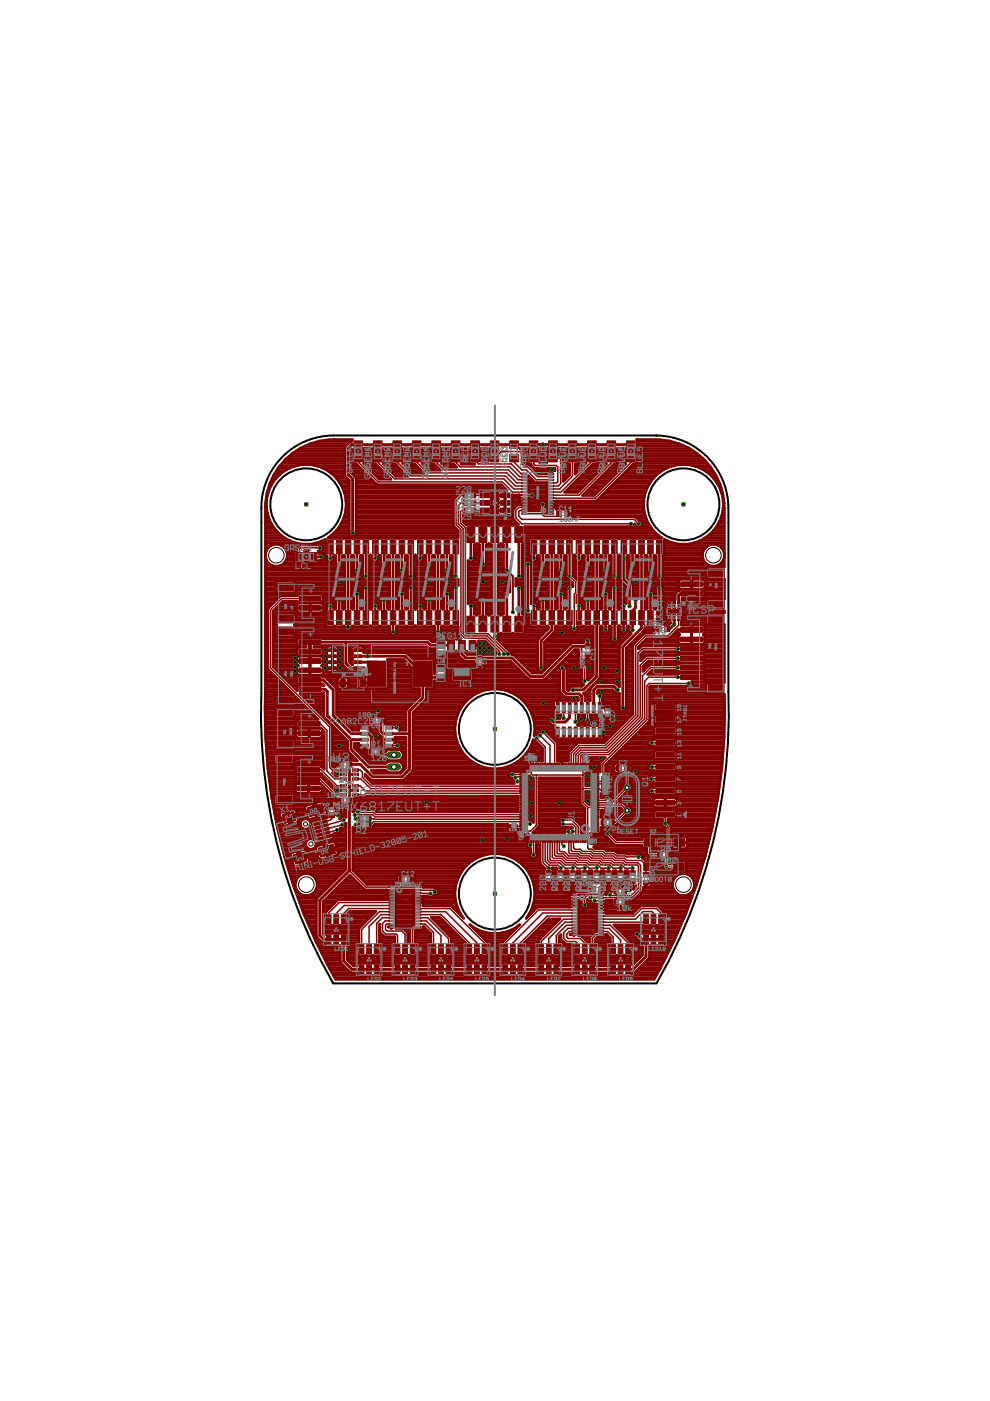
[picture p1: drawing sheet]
<svg xmlns="http://www.w3.org/2000/svg" width="210mm" height="297mm" viewBox="0 0 210 297" stroke-linecap="round" stroke-linejoin="round" font-family="sans-serif">
<g fill="#800000" stroke="#800000" stroke-width=".21">
<path d="M81.7 156.5h1.6v.6h-1.6z"/>
<path d="M76.5 156.5h1.6v.6h-1.6z"/>
<path d="M81.7 157.8h1.6v.6h-1.6z"/>
<path d="M81.7 155.3h1.6v.6h-1.6z"/>
<path d="M81.7 154h1.6v.6h-1.6z"/>
<path d="M76.5 157.8h1.6v.6h-1.6z"/>
<path d="M76.5 155.3h1.6v.6h-1.6z"/>
<path d="M76.5 154h1.6v.6h-1.6z"/>
<path d="M80.2 152.1h1.1v1.1h-1.1z"/>
<path d="M78.5 152.1h1v1.1h-1z"/>
<path d="M78.2 158.7h1v1.2h-1z"/>
<path d="M79.9 158.7h1.1v1.2h-1.1z"/>
<path d="M73.2 129.4h1.2v3h-1.2z"/>
<path d="M71.4 129.4h1.1v3h-1.1z"/>
<path d="M75.1 129.4h1.2v3h-1.2z"/>
<path d="M77 129.4h1.2v3h-1.2z"/>
<path d="M69.5 129.4h1.2v3h-1.2z"/>
<path d="M73.2 114.4h1.2v3.1h-1.2z"/>
<path d="M71.4 114.4h1.1v3.1h-1.1z"/>
<path d="M75.1 114.4h1.2v3.1h-1.2z"/>
<path d="M77 114.4h1.2v3.1h-1.2z"/>
<path d="M69.5 114.4h1.2v3.1h-1.2z"/>
<path d="M82.7 129.4h1.2v3h-1.2z"/>
<path d="M80.9 129.4h1.2v3h-1.2z"/>
<path d="M84.6 129.4h1.2v3h-1.2z"/>
<path d="M86.5 129.4h1.2v3h-1.2z"/>
<path d="M79 129.4h1.2v3h-1.2z"/>
<path d="M82.7 114.4h1.2v3.1h-1.2z"/>
<path d="M80.9 114.4h1.2v3.1h-1.2z"/>
<path d="M84.6 114.4h1.2v3.1h-1.2z"/>
<path d="M86.5 114.4h1.2v3.1h-1.2z"/>
<path d="M79 114.4h1.2v3.1h-1.2z"/>
<path d="M92.3 129.4h1.2v3h-1.2z"/>
<path d="M90.4 129.4h1.2v3h-1.2z"/>
<path d="M94.1 129.4h1.2v3h-1.2z"/>
<path d="M96 129.4h1.2v3h-1.2z"/>
<path d="M88.5 129.4h1.2v3h-1.2z"/>
<path d="M92.3 114.4h1.2v3.1h-1.2z"/>
<path d="M90.4 114.4h1.2v3.1h-1.2z"/>
<path d="M94.1 114.4h1.2v3.1h-1.2z"/>
<path d="M96 114.4h1.2v3.1h-1.2z"/>
<path d="M88.5 114.4h1.2v3.1h-1.2z"/>
<path d="M116.4 129.4h1.2v3h-1.2z"/>
<path d="M114.5 129.4h1.2v3h-1.2z"/>
<path d="M118.3 129.4h1.1v3h-1.1z"/>
<path d="M120.1 129.4h1.2v3h-1.2z"/>
<path d="M112.6 129.4h1.2v3h-1.2z"/>
<path d="M116.4 114.4h1.2v3.1h-1.2z"/>
<path d="M114.5 114.4h1.2v3.1h-1.2z"/>
<path d="M118.3 114.4h1.1v3.1h-1.1z"/>
<path d="M120.1 114.4h1.2v3.1h-1.2z"/>
<path d="M112.6 114.4h1.2v3.1h-1.2z"/>
<path d="M125.9 129.4h1.2v3h-1.2z"/>
<path d="M124 129.4h1.2v3h-1.2z"/>
<path d="M127.8 129.4h1.2v3h-1.2z"/>
<path d="M129.7 129.4h1.2v3h-1.2z"/>
<path d="M122.2 129.4h1.1v3h-1.1z"/>
<path d="M125.9 114.4h1.2v3.1h-1.2z"/>
<path d="M124 114.4h1.2v3.1h-1.2z"/>
<path d="M127.8 114.4h1.2v3.1h-1.2z"/>
<path d="M129.7 114.4h1.2v3.1h-1.2z"/>
<path d="M122.2 114.4h1.1v3.1h-1.1z"/>
<path d="M135.4 129.4h1.2v3h-1.2z"/>
<path d="M133.6 129.4h1.1v3h-1.1z"/>
<path d="M137.3 129.4h1.2v3h-1.2z"/>
<path d="M139.2 129.4h1.2v3h-1.2z"/>
<path d="M131.7 129.4h1.2v3h-1.2z"/>
<path d="M135.4 114.4h1.2v3.1h-1.2z"/>
<path d="M133.6 114.4h1.1v3.1h-1.1z"/>
<path d="M137.3 114.4h1.2v3.1h-1.2z"/>
<path d="M139.2 114.4h1.2v3.1h-1.2z"/>
<path d="M131.7 114.4h1.2v3.1h-1.2z"/>
<path d="M63.4 145.6h4.6v1h-4.6z"/>
<path d="M63.4 143.6h4.6v1.1h-4.6z"/>
<path d="M58.8 147.7h3.4v1.6h-3.4z"/>
<path d="M58.8 132.9h3.4v1.6h-3.4z"/>
<path d="M63.4 141.6h4.6v1h-4.6z"/>
<path d="M63.4 139.6h4.6v1.1h-4.6z"/>
<path d="M63.4 137.6h4.6v1h-4.6z"/>
<path d="M63.4 135.6h4.6v1.1h-4.6z"/>
<path d="M99 130.6h1.7v3.4h-1.7z"/>
<path d="M104.1 130.6h1.7v3.4h-1.7z"/>
<path d="M106.6 130.6h1.7v3.4h-1.7z"/>
<path d="M109.2 130.6h1.6v3.4h-1.6z"/>
<path d="M99 111.6h1.7v3.4h-1.7z"/>
<path d="M101.5 111.6h1.7v3.4h-1.7z"/>
<path d="M104.1 111.6h1.7v3.4h-1.7z"/>
<path d="M106.6 111.6h1.7v3.4h-1.7z"/>
<path d="M109.2 111.6h1.6v3.4h-1.6z"/>
<path d="M101.5 130.6h1.7v3.4h-1.7z"/>
<path d="M127.4 173.8h1.1v1.1h-1.1z"/>
<path d="M129.2 173.8h1v1.1h-1z"/>
<path d="M130.7 162.3h1v1.1h-1z"/>
<path d="M132.4 162.3h1.1v1.1h-1.1z"/>
<path d="M115.8 184.6h1.1v1h-1.1z"/>
<path d="M115.8 186.3h1.1v1h-1.1z"/>
<path d="M118.3 184.6h1.1v1h-1.1z"/>
<path d="M118.3 186.3h1.1v1h-1.1z"/>
<path d="M120.9 184.6h1.1v1h-1.1z"/>
<path d="M120.9 186.3h1.1v1h-1.1z"/>
<path d="M123.4 184.6h1.1v1h-1.1z"/>
<path d="M123.4 186.3h1.1v1h-1.1z"/>
<path d="M126 184.6h1.1v1h-1.1z"/>
<path d="M126 186.3h1.1v1h-1.1z"/>
<path d="M128.5 184.6h1.1v1h-1.1z"/>
<path d="M128.5 186.3h1.1v1h-1.1z"/>
<path d="M131 184.6h1.1v1h-1.1z"/>
<path d="M131 186.3h1.1v1h-1.1z"/>
<path d="M133.6 184.6h1.1v1h-1.1z"/>
<path d="M133.6 186.3h1.1v1h-1.1z"/>
<path d="M116.4 108.7h1v.3h-1z"/>
<path d="M116.4 108.1h1v.3h-1z"/>
<path d="M116.4 107.4h1v.3h-1z"/>
<path d="M116.4 106.8h1v.3h-1z"/>
<path d="M116.4 106.1h1v.3h-1z"/>
<path d="M116.4 105.5h1v.3h-1z"/>
<path d="M116.4 104.8h1v.3h-1z"/>
<path d="M116.4 104.2h1v.3h-1z"/>
<path d="M110.6 104.2h1v.3h-1z"/>
<path d="M110.6 104.8h1v.3h-1z"/>
<path d="M110.6 105.5h1v.3h-1z"/>
<path d="M110.6 106.1h1v.3h-1z"/>
<path d="M110.6 106.8h1v.3h-1z"/>
<path d="M110.6 107.4h1v.3h-1z"/>
<path d="M110.6 108.1h1v.3h-1z"/>
<path d="M110.6 108.7h1v.3h-1z"/>
<path d="M116.4 103.5h1v.3h-1z"/>
<path d="M116.4 102.9h1v.3h-1z"/>
<path d="M110.6 103.5h1v.3h-1z"/>
<path d="M110.6 102.9h1v.3h-1z"/>
<path d="M116.4 102.2h1v.3h-1z"/>
<path d="M116.4 101.6h1v.3h-1z"/>
<path d="M116.4 100.9h1v.3h-1z"/>
<path d="M116.4 100.3h1v.3h-1z"/>
<path d="M110.6 100.3h1v.3h-1z"/>
<path d="M110.6 100.9h1v.3h-1z"/>
<path d="M110.6 101.6h1v.3h-1z"/>
<path d="M110.6 102.2h1v.3h-1z"/>
<path d="M128.7 93.5h1.8v1.6h-1.8z"/>
<path d="M128.7 96.3h1.8v1.6h-1.8z"/>
<path d="M124.6 93.5h1.8v1.6h-1.8z"/>
<path d="M124.6 96.3h1.8v1.6h-1.8z"/>
<path d="M120.5 93.5h1.8v1.6h-1.8z"/>
<path d="M120.5 96.3h1.8v1.6h-1.8z"/>
<path d="M116.3 93.5h1.9v1.6h-1.9z"/>
<path d="M116.3 96.3h1.9v1.6h-1.9z"/>
<path d="M112.2 93.5h1.8v1.6h-1.8z"/>
<path d="M112.2 96.3h1.8v1.6h-1.8z"/>
<path d="M108.1 93.5h1.8v1.6h-1.8z"/>
<path d="M108.1 96.3h1.8v1.6h-1.8z"/>
<path d="M103.9 93.5h1.9v1.6h-1.9z"/>
<path d="M103.9 96.3h1.9v1.6h-1.9z"/>
<path d="M99.8 93.5h1.8v1.6h-1.8z"/>
<path d="M99.8 96.3h1.8v1.6h-1.8z"/>
<path d="M95.7 93.5h1.8v1.6h-1.8z"/>
<path d="M95.7 96.3h1.8v1.6h-1.8z"/>
<path d="M91.6 93.5h1.8v1.6h-1.8z"/>
<path d="M91.6 96.3h1.8v1.6h-1.8z"/>
<path d="M87.4 93.5h1.9v1.6h-1.9z"/>
<path d="M87.4 96.3h1.9v1.6h-1.9z"/>
<path d="M83.3 93.5h1.8v1.6h-1.8z"/>
<path d="M83.3 96.3h1.8v1.6h-1.8z"/>
<path d="M79.2 93.5h1.8v1.6h-1.8z"/>
<path d="M79.2 96.3h1.8v1.6h-1.8z"/>
<path d="M75.1 93.5h1.8v1.6h-1.8z"/>
<path d="M75.1 96.3h1.8v1.6h-1.8z"/>
<path d="M132.8 93.5h1.8v1.6h-1.8z"/>
<path d="M132.8 96.3h1.8v1.6h-1.8z"/>
<path d="M82.5 187.9h.9v.3h-.9z"/>
<path d="M82.5 188.6h.9v.3h-.9z"/>
<path d="M82.5 189.3h.9v.2h-.9z"/>
<path d="M82.5 189.9h.9v.3h-.9z"/>
<path d="M82.5 190.5h.9v.3h-.9z"/>
<path d="M82.5 191.2h.9v.3h-.9z"/>
<path d="M82.5 191.8h.9v.3h-.9z"/>
<path d="M82.5 192.5h.9v.3h-.9z"/>
<path d="M88.3 192.5h1v.3h-1z"/>
<path d="M88.3 191.8h1v.3h-1z"/>
<path d="M88.3 191.2h1v.3h-1z"/>
<path d="M88.3 190.5h1v.3h-1z"/>
<path d="M88.3 189.9h1v.3h-1z"/>
<path d="M88.3 189.3h1v.2h-1z"/>
<path d="M88.3 188.6h1v.3h-1z"/>
<path d="M88.3 187.9h1v.3h-1z"/>
<path d="M82.5 193.1h.9v.3h-.9z"/>
<path d="M82.5 193.8h.9v.3h-.9z"/>
<path d="M88.3 193.1h1v.3h-1z"/>
<path d="M88.3 193.8h1v.3h-1z"/>
<path d="M82.5 194.4h.9v.3h-.9z"/>
<path d="M82.5 195.1h.9v.3h-.9z"/>
<path d="M82.5 195.7h.9v.3h-.9z"/>
<path d="M82.5 196.4h.9v.3h-.9z"/>
<path d="M88.3 196.4h1v.3h-1z"/>
<path d="M88.3 195.7h1v.3h-1z"/>
<path d="M88.3 195.1h1v.3h-1z"/>
<path d="M88.3 194.4h1v.3h-1z"/>
<path d="M121.2 189.5h1v.3h-1z"/>
<path d="M121.2 190.2h1v.3h-1z"/>
<path d="M121.2 190.8h1v.3h-1z"/>
<path d="M121.2 191.5h1v.3h-1z"/>
<path d="M121.2 192.1h1v.3h-1z"/>
<path d="M121.2 192.8h1v.3h-1z"/>
<path d="M121.2 193.4h1v.3h-1z"/>
<path d="M121.2 194.1h1v.3h-1z"/>
<path d="M127 194.1h1v.3h-1z"/>
<path d="M127 193.4h1v.3h-1z"/>
<path d="M127 192.8h1v.3h-1z"/>
<path d="M127 192.1h1v.3h-1z"/>
<path d="M127 191.5h1v.3h-1z"/>
<path d="M127 190.8h1v.3h-1z"/>
<path d="M127 190.2h1v.3h-1z"/>
<path d="M127 189.5h1v.3h-1z"/>
<path d="M121.2 194.7h1v.3h-1z"/>
<path d="M121.2 195.4h1v.3h-1z"/>
<path d="M127 194.7h1v.3h-1z"/>
<path d="M127 195.4h1v.3h-1z"/>
<path d="M121.2 196h1v.3h-1z"/>
<path d="M121.2 196.7h1v.3h-1z"/>
<path d="M121.2 197.3h1v.3h-1z"/>
<path d="M121.2 198h1v.3h-1z"/>
<path d="M127 198h1v.3h-1z"/>
<path d="M127 197.3h1v.3h-1z"/>
<path d="M127 196.7h1v.3h-1z"/>
<path d="M127 196h1v.3h-1z"/>
<path d="M130.2 190.7h1v1.1h-1z"/>
<path d="M131.9 190.7h1v1.1h-1z"/>
<path d="M130.2 188.4h1v1.1h-1z"/>
<path d="M131.9 188.4h1v1.1h-1z"/>
<path d="M65.6 117.1h1.6v1.9h-1.6z"/>
<path d="M62.7 117.1h1.6v1.9h-1.6z"/>
<path d="M99.9 106.1h1v1.1h-1z"/>
<path d="M98.2 106.1h1v1.1h-1z"/>
<path d="M99.9 107.7h1v1.1h-1z"/>
<path d="M98.2 107.7h1v1.1h-1z"/>
<path d="M72.4 198.2h1v2h-1z"/>
<path d="M70.8 198.2h1v2h-1z"/>
<path d="M69.2 198.2h1v2h-1z"/>
<path d="M72.4 193.9h1v2h-1z"/>
<path d="M70.8 193.9h1v2h-1z"/>
<path d="M69.2 193.9h1v2h-1z"/>
<path d="M79.4 204.5h1v2h-1z"/>
<path d="M77.7 204.5h1.1v2h-1.1z"/>
<path d="M76.2 204.5h1v2h-1z"/>
<path d="M79.4 200.3h1v2h-1z"/>
<path d="M77.7 200.3h1.1v2h-1.1z"/>
<path d="M76.2 200.3h1v2h-1z"/>
<path d="M87 204.5h1v2h-1z"/>
<path d="M85.4 204.5h1v2h-1z"/>
<path d="M83.8 204.5h1v2h-1z"/>
<path d="M87 200.3h1v2h-1z"/>
<path d="M85.4 200.3h1v2h-1z"/>
<path d="M83.8 200.3h1v2h-1z"/>
<path d="M94.6 204.5h1v2h-1z"/>
<path d="M93 204.5h1v2h-1z"/>
<path d="M91.4 204.5h1v2h-1z"/>
<path d="M94.6 200.3h1v2h-1z"/>
<path d="M93 200.3h1v2h-1z"/>
<path d="M91.4 200.3h1v2h-1z"/>
<path d="M102.2 204.5h1v2h-1z"/>
<path d="M100.6 204.5h1v2h-1z"/>
<path d="M99 204.5h1v2h-1z"/>
<path d="M102.2 200.3h1v2h-1z"/>
<path d="M100.6 200.3h1v2h-1z"/>
<path d="M99 200.3h1v2h-1z"/>
<path d="M109.8 204.5h1v2h-1z"/>
<path d="M108.2 204.5h1v2h-1z"/>
<path d="M106.6 204.5h1v2h-1z"/>
<path d="M109.8 200.3h1v2h-1z"/>
<path d="M108.2 200.3h1v2h-1z"/>
<path d="M106.6 200.3h1v2h-1z"/>
<path d="M117.4 204.5h1v2h-1z"/>
<path d="M115.8 204.5h1.1v2h-1.1z"/>
<path d="M114.2 204.5h1.1v2h-1.1z"/>
<path d="M117.4 200.3h1v2h-1z"/>
<path d="M115.8 200.3h1.1v2h-1.1z"/>
<path d="M114.2 200.3h1.1v2h-1.1z"/>
<path d="M125.1 204.5h1v2h-1z"/>
<path d="M123.5 204.5h1v2h-1z"/>
<path d="M121.9 204.5h1v2h-1z"/>
<path d="M125.1 200.3h1v2h-1z"/>
<path d="M123.5 200.3h1v2h-1z"/>
<path d="M121.9 200.3h1v2h-1z"/>
<path d="M132.7 204.5h1v2h-1z"/>
<path d="M131.1 204.5h1v2h-1z"/>
<path d="M129.5 204.5h1v2h-1z"/>
<path d="M132.7 200.3h1v2h-1z"/>
<path d="M131.1 200.3h1v2h-1z"/>
<path d="M129.5 200.3h1v2h-1z"/>
<path d="M139.7 198.2h1v2h-1z"/>
<path d="M138 198.2h1.1v2h-1.1z"/>
<path d="M136.5 198.2h1v2h-1z"/>
<path d="M139.7 193.9h1v2h-1z"/>
<path d="M138 193.9h1.1v2h-1.1z"/>
<path d="M136.5 193.9h1v2h-1z"/>
<path d="M101.8 107.7h2v1h-2z"/>
<path d="M101.8 106.1h2v1h-2z"/>
<path d="M101.8 104.5h2v1h-2z"/>
<path d="M106.1 107.7h2v1h-2z"/>
<path d="M106.1 106.1h2v1h-2z"/>
<path d="M106.1 104.5h2v1h-2z"/>
<path d="M124.1 136.5h1.1v1.1h-1.1z"/>
<path d="M124.1 138.3h1.1v1h-1.1z"/>
<path d="M84.6 185.8h1.1v1.1h-1.1z"/>
<path d="M86.3 185.8h1.1v1.1h-1.1z"/>
<path d="M127 188h1v1.1h-1z"/>
<path d="M125.2 188h1.1v1.1h-1.1z"/>
<path d="M118 108.4h1.1v1.1h-1.1z"/>
<path d="M119.8 108.4h1v1.1h-1z"/>
<path d="M125.4 176h1.6v.3h-1.6z"/>
<path d="M125.4 175.5h1.6v.3h-1.6z"/>
<path d="M125.4 175h1.6v.3h-1.6z"/>
<path d="M125.4 174.5h1.6v.3h-1.6z"/>
<path d="M125.4 174.1h1.6v.2h-1.6z"/>
<path d="M125.4 173.5h1.6v.3h-1.6z"/>
<path d="M125.4 173h1.6v.3h-1.6z"/>
<path d="M125.4 172.6h1.6v.2h-1.6z"/>
<path d="M125.4 172h1.6v.3h-1.6z"/>
<path d="M125.4 171.5h1.6v.3h-1.6z"/>
<path d="M125.4 171h1.6v.3h-1.6z"/>
<path d="M125.4 170.5h1.6v.3h-1.6z"/>
<path d="M125.4 170.1h1.6v.2h-1.6z"/>
<path d="M125.4 169.5h1.6v.3h-1.6z"/>
<path d="M125.4 169h1.6v.3h-1.6z"/>
<path d="M125.4 168.6h1.6v.2h-1.6z"/>
<path d="M125.4 168h1.6v.3h-1.6z"/>
<path d="M125.4 167.6h1.6v.3h-1.6z"/>
<path d="M125.4 167h1.6v.3h-1.6z"/>
<path d="M125.4 166.5h1.6v.3h-1.6z"/>
<path d="M125.4 166.1h1.6v.2h-1.6z"/>
<path d="M125.4 165.5h1.6v.3h-1.6z"/>
<path d="M125.4 165h1.6v.3h-1.6z"/>
<path d="M125.4 164.5h1.6v.3h-1.6z"/>
<path d="M125.4 164h1.6v.3h-1.6z"/>
<path d="M124.5 161.8h.3v1.6h-.3z"/>
<path d="M124 161.8h.2v1.6h-.2z"/>
<path d="M123.4 161.8h.3v1.6h-.3z"/>
<path d="M123 161.8h.3v1.6h-.3z"/>
<path d="M122.4 161.8h.3v1.6h-.3z"/>
<path d="M121.9 161.8h.3v1.6h-.3z"/>
<path d="M121.5 161.8h.3v1.6h-.3z"/>
<path d="M120.9 161.8h.3v1.6h-.3z"/>
<path d="M120.5 161.8h.3v1.6h-.3z"/>
<path d="M120 161.8h.2v1.6h-.2z"/>
<path d="M119.4 161.8h.3v1.6h-.3z"/>
<path d="M119 161.8h.3v1.6h-.3z"/>
<path d="M118.4 161.8h.3v1.6h-.3z"/>
<path d="M118 161.8h.3v1.6h-.3z"/>
<path d="M117.5 161.8h.3v1.6h-.3z"/>
<path d="M116.9 161.8h.3v1.6h-.3z"/>
<path d="M116.5 161.8h.3v1.6h-.3z"/>
<path d="M116 161.8h.2v1.6h-.2z"/>
<path d="M115.4 161.8h.3v1.6h-.3z"/>
<path d="M115 161.8h.3v1.6h-.3z"/>
<path d="M114.4 161.8h.3v1.6h-.3z"/>
<path d="M114 161.8h.3v1.6h-.3z"/>
<path d="M113.5 161.8h.2v1.6h-.2z"/>
<path d="M112.9 161.8h.3v1.6h-.3z"/>
<path d="M112.5 161.8h.3v1.6h-.3z"/>
<path d="M110.2 164h1.6v.3h-1.6z"/>
<path d="M110.2 164.5h1.6v.3h-1.6z"/>
<path d="M110.2 165h1.6v.3h-1.6z"/>
<path d="M110.2 165.5h1.6v.3h-1.6z"/>
<path d="M110.2 166.1h1.6v.2h-1.6z"/>
<path d="M110.2 166.5h1.6v.3h-1.6z"/>
<path d="M110.2 167h1.6v.3h-1.6z"/>
<path d="M110.2 167.6h1.6v.3h-1.6z"/>
<path d="M110.2 168h1.6v.3h-1.6z"/>
<path d="M110.2 168.6h1.6v.2h-1.6z"/>
<path d="M110.2 169h1.6v.3h-1.6z"/>
<path d="M110.2 169.5h1.6v.3h-1.6z"/>
<path d="M110.2 170.1h1.6v.2h-1.6z"/>
<path d="M110.2 170.5h1.6v.3h-1.6z"/>
<path d="M110.2 171h1.6v.3h-1.6z"/>
<path d="M110.2 171.5h1.6v.3h-1.6z"/>
<path d="M110.2 172h1.6v.3h-1.6z"/>
<path d="M110.2 172.6h1.6v.2h-1.6z"/>
<path d="M110.2 173h1.6v.3h-1.6z"/>
<path d="M110.2 173.5h1.6v.3h-1.6z"/>
<path d="M110.2 174.1h1.6v.2h-1.6z"/>
<path d="M110.2 174.5h1.6v.3h-1.6z"/>
<path d="M110.2 175h1.6v.3h-1.6z"/>
<path d="M110.2 175.5h1.6v.3h-1.6z"/>
<path d="M110.2 176h1.6v.3h-1.6z"/>
<path d="M112.5 177h.3v1.6h-.3z"/>
<path d="M112.9 177h.3v1.6h-.3z"/>
<path d="M113.5 177h.2v1.6h-.2z"/>
<path d="M114 177h.3v1.6h-.3z"/>
<path d="M114.4 177h.3v1.6h-.3z"/>
<path d="M115 177h.3v1.6h-.3z"/>
<path d="M115.4 177h.3v1.6h-.3z"/>
<path d="M116 177h.2v1.6h-.2z"/>
<path d="M116.5 177h.3v1.6h-.3z"/>
<path d="M116.9 177h.3v1.6h-.3z"/>
<path d="M117.5 177h.3v1.6h-.3z"/>
<path d="M118 177h.3v1.6h-.3z"/>
<path d="M118.4 177h.3v1.6h-.3z"/>
<path d="M119 177h.3v1.6h-.3z"/>
<path d="M119.4 177h.3v1.6h-.3z"/>
<path d="M120 177h.2v1.6h-.2z"/>
<path d="M120.5 177h.3v1.6h-.3z"/>
<path d="M120.9 177h.3v1.6h-.3z"/>
<path d="M121.5 177h.3v1.6h-.3z"/>
<path d="M121.9 177h.3v1.6h-.3z"/>
<path d="M122.4 177h.3v1.6h-.3z"/>
<path d="M123 177h.3v1.6h-.3z"/>
<path d="M123.4 177h.3v1.6h-.3z"/>
<path d="M124 177h.2v1.6h-.2z"/>
<path d="M124.5 177h.3v1.6h-.3z"/>
<path d="M72.2 166.3h1.3v.6h-1.3z"/>
<path d="M72.2 167.3h1.3v.5h-1.3z"/>
<path d="M72.2 168.2h1.3v.6h-1.3z"/>
<path d="M74.7 168.2h1.3v.6h-1.3z"/>
<path d="M74.7 167.3h1.3v.5h-1.3z"/>
<path d="M74.7 166.3h1.3v.6h-1.3z"/>
<path d="M72.2 163h1.3v.5h-1.3z"/>
<path d="M72.2 163.9h1.3v.6h-1.3z"/>
<path d="M72.2 164.9h1.3v.5h-1.3z"/>
<path d="M74.7 164.9h1.3v.5h-1.3z"/>
<path d="M74.7 163.9h1.3v.6h-1.3z"/>
<path d="M74.7 163h1.3v.5h-1.3z"/>
<path d="M143.6 127.7h.6v1.3h-.6z"/>
<path d="M142.7 127.7h.5v1.3h-.5z"/>
<path d="M141.7 127.7h.6v1.3h-.6z"/>
<path d="M141.7 130.2h.6v1.4h-.6z"/>
<path d="M142.7 130.2h.5v1.4h-.5z"/>
<path d="M143.6 130.2h.6v1.4h-.6z"/>
<path d="M63.2 154.9h4.7v1.1h-4.7z"/>
<path d="M63.2 153h4.7v1h-4.7z"/>
<path d="M58.7 157h3.3v1.6h-3.3z"/>
<path d="M58.7 150.2h3.3v1.6h-3.3z"/>
<path d="M63.1 166.7h4.7v1h-4.7z"/>
<path d="M63.1 164.7h4.7v1h-4.7z"/>
<path d="M58.6 168.8h3.4v1.6h-3.4z"/>
<path d="M58.6 160h3.4v1.6h-3.4z"/>
<path d="M63.1 162.7h4.7v1h-4.7z"/>
<path d="M73.6 169.2h1v1.1h-1z"/>
<path d="M71.8 169.2h1.1v1.1h-1.1z"/>
<path d="M144.3 133.1h4.6v1h-4.6z"/>
<path d="M144.3 135.1h4.6v1h-4.6z"/>
<path d="M150.1 130.4h3.4v1.6h-3.4z"/>
<path d="M150.1 145.2h3.4v1.6h-3.4z"/>
<path d="M144.3 137.1h4.6v1h-4.6z"/>
<path d="M144.3 139.1h4.6v1h-4.6z"/>
<path d="M144.3 141.1h4.6v1h-4.6z"/>
<path d="M144.3 143.1h4.6v1h-4.6z"/>
<path d="M63.5 128.4h4.6v1h-4.6z"/>
<path d="M63.5 126.4h4.6v1h-4.6z"/>
<path d="M58.9 130.5h3.4v1.6h-3.4z"/>
<path d="M58.9 123.7h3.4v1.6h-3.4z"/>
<path d="M73.6 161.5h1v1.1h-1z"/>
<path d="M71.8 161.5h1.1v1.1h-1.1z"/>
<path d="M144.4 123.4h4.6v1h-4.6z"/>
<path d="M144.4 125.4h4.6v1h-4.6z"/>
<path d="M150.2 120.7h3.4v1.6h-3.4z"/>
<path d="M150.2 127.5h3.4v1.6h-3.4z"/>
<path d="M140.9 132.8h1v1.1h-1z"/>
<path d="M139.1 132.8h1.1v1.1h-1.1z"/>
<path d="M99.5 135.8h1.4v2h-1.4z"/>
<path d="M97.2 135.8h1.5v2h-1.5z"/>
<path d="M94.9 135.8h1.5v2h-1.5z"/>
<path d="M96 142.1h3.8v2h-3.8z"/>
<path d="M75.1 141.4h1.6v.6h-1.6z"/>
<path d="M75.1 140.1h1.6v.6h-1.6z"/>
<path d="M75.1 138.8h1.6v.6h-1.6z"/>
<path d="M75.1 137.6h1.6v.6h-1.6z"/>
<path d="M69.7 137.6h1.6v.6h-1.6z"/>
<path d="M69.7 138.8h1.6v.6h-1.6z"/>
<path d="M69.7 140.1h1.6v.6h-1.6z"/>
<path d="M69.7 141.4h1.6v.6h-1.6z"/>
<path d="M125.2 177.5h.5v.6h-.5z"/>
<path d="M125.2 178.6h.5v.5h-.5z"/>
<path d="M110.8 176.8h.5v.5h-.5z"/>
<path d="M109.7 176.8h.6v.5h-.6z"/>
<path d="M112.1 160.9h.5v.5h-.5z"/>
<path d="M112.1 159.9h.5v.5h-.5z"/>
<path d="M123.5 160.4h.5v.6h-.5z"/>
<path d="M124.5 160.4h.5v.6h-.5z"/>
<path d="M127.6 167.4h.5v.5h-.5z"/>
<path d="M128.6 167.4h.5v.5h-.5z"/>
<path d="M128.2 171.2h.5v.5h-.5z"/>
<path d="M129.2 171.2h.5v.5h-.5z"/>
<path d="M127.6 166h.5v.5h-.5z"/>
<path d="M128.6 166h.5v.5h-.5z"/>
<path d="M127.6 164.7h.5v.5h-.5z"/>
<path d="M128.6 164.7h.5v.5h-.5z"/>
<path d="M109.2 174.9h.5v.5h-.5z"/>
<path d="M108.2 174.9h.5v.5h-.5z"/>
<path d="M112.8 160.9h.5v.5h-.5z"/>
<path d="M112.8 159.9h.5v.5h-.5z"/>
<path d="M127.6 165.3h.5v.5h-.5z"/>
<path d="M128.6 165.3h.5v.5h-.5z"/>
<path d="M127.6 166.7h.5v.5h-.5z"/>
<path d="M128.6 166.7h.5v.5h-.5z"/>
<path d="M128.2 171.8h.5v.5h-.5z"/>
<path d="M129.2 171.8h.5v.5h-.5z"/>
<path d="M62.1 181.3l2.4-.7 .6 1.9-2.4 .7z"/>
<path d="M59.8 172.7l2.5-.7 .5 1.9-2.5 .7z"/>
<path d="M67.4 179.8l3.2-.8 .5 1.9-3.1 .9z"/>
<path d="M65.2 171.2l3.1-.8 .6 1.9-3.2 .9z"/>
<path d="M66.3 174.7l3-.8 .1 .4-3 .9z"/>
<path d="M66.5 175.4l3-.8 .1 .5-3 .8z"/>
<path d="M66.7 176.2l3-.8 .1 .5-3 .8z"/>
<path d="M66.9 177l3-.8 .1 .5-3 .8z"/>
<path d="M67.1 177.8l3-.8 .1 .4-3 .8z"/>
<path d="M76.9 142.4h.5v.5h-.5z"/>
<path d="M76.9 141.4h.5v.5h-.5z"/>
<path d="M87.7 140.2h4v5.4h-4z"/>
<path d="M77.9 140.2h4v5.4h-4z"/>
<path d="M72.1 144.1h1.2v1.5h-1.2z"/>
<path d="M76.3 144.1h1.3v1.5h-1.3z"/>
<path d="M92.7 143h1.5v1.3h-1.5z"/>
<path d="M92.7 141.1h1.5v1.3h-1.5z"/>
<path d="M92.8 138h1.4v1.3h-1.4z"/>
<path d="M92.8 136.1h1.4v1.3h-1.4z"/>
<path d="M101.3 139.1h.9v.8h-.9z"/>
<path d="M101.3 140.6h.9v.8h-.9z"/>
<path d="M77.7 174.3h1v1.1h-1z"/>
<path d="M75.9 174.3h1.1v1.1h-1.1z"/>
<path d="M77.7 173h1v1.1h-1z"/>
<path d="M75.9 173h1.1v1.1h-1.1z"/>
<path d="M69.8 172.3h1.1v1.1h-1.1z"/>
<path d="M69.8 170.6h1.1v1.1h-1.1z"/>
<path d="M136.4 186.6h1.1v1h-1.1z"/>
<path d="M136.4 184.9h1.1v1h-1.1z"/>
<path d="M136.5 182.9h2.3v1.7h-2.3z"/>
<path d="M142.8 182.9h2.3v1.7h-2.3z"/>
<path d="M136.5 177.8h2.3v1.6h-2.3z"/>
<path d="M142.9 177.8h2.2v1.6h-2.2z"/>
<path d="M139.4 180.7h1v1.1h-1z"/>
<path d="M141.1 180.7h1v1.1h-1z"/>
<path d="M139 149.4h4v1h-4z"/>
<path d="M139 151.9h4v1h-4z"/>
<path d="M139 154.5h4v1h-4z"/>
<path d="M139 157h4v1h-4z"/>
<path d="M139 159.5h4v1h-4z"/>
<path d="M139 162.1h4v1h-4z"/>
<path d="M139 164.6h4v1h-4z"/>
<path d="M139 167.2h4v1h-4z"/>
<path d="M139 169.7h4v1h-4z"/>
<path d="M139 172.2h4v1h-4z"/>
<path d="M99.9 104.5h1v1.1h-1z"/>
<path d="M98.2 104.5h1v1.1h-1z"/>
<path d="M125.6 148.9h.6v2.3h-.6z"/>
<path d="M123 154.1h.6v2.2h-.6z"/>
<path d="M126.9 148.9h.5v2.3h-.5z"/>
<path d="M124.3 148.9h.6v2.3h-.6z"/>
<path d="M123 148.9h.6v2.3h-.6z"/>
<path d="M124.3 154.1h.6v2.2h-.6z"/>
<path d="M121.8 154.1h.6v2.2h-.6z"/>
<path d="M120.5 154.1h.6v2.2h-.6z"/>
<path d="M120.5 148.9h.6v2.3h-.6z"/>
<path d="M118 154.1h.6v2.2h-.6z"/>
<path d="M121.8 148.9h.6v2.3h-.6z"/>
<path d="M119.2 148.9h.6v2.3h-.6z"/>
<path d="M119.2 154.1h.6v2.2h-.6z"/>
<path d="M118 148.9h.6v2.3h-.6z"/>
<path d="M125.6 154.1h.6v2.2h-.6z"/>
<path d="M126.9 154.1h.5v2.2h-.5z"/>
<path d="M128.2 149.6h1.1v1.1h-1.1z"/>
<path d="M128.2 151.4h1.1v1.1h-1.1z"/>
</g>
<g fill="none" stroke="#800000" stroke-width=".32">
<path d="M76 97.2v.8l4.2 4.2h26.3l2.1 2.1h2.5M80.2 97.2v.8l3.5 3.5h23.1l2.2 2.2h2.1M84.3 97.2v.8l2.8 2.9h20l2.2 2.1h1.8M88.4 97.2v.8l2.2 2.3h16.9l2.1 2.1h1.5M92.5 97.1v.9l1.6 1.6h13.7l2.1 2.1h1.2M96.7 97.2v.8l.9 1h10.5l2.1 2.1h.9M100.8 97.7l.6 .7h7l2.1 2h.6M104.9 97.1l1.4-1.4h3.9l.4 .4v2.3l.7 .6h.6l2.1 2.1h2.9M109.1 97.2v.8l1.5 1.6h1l2.1 2.1h3.2M113.2 97.2v1.2l.3 .3h4.4l.4 .3v3.2l-.3 .2h-1.1M117.2 97.1h1.4l.3 .3v5.1l-.6 .5h-1.4M121.4 97.1v3.9l-2.7 2.7h-1.8"/>
<path d="M125.5 97.1l-.3 .3v.6l-6.2 6.3h-2.1M129.7 97.2v.8l-7 7h-5.8M133.8 97.2v.8l-7.6 7.6h-9.3M67.8 116.1h-4.1l-.2 .2v1.7M98.7 108.2h-.8l-.2 .3v2.4l1 1v22.2l.2 .3h4.6l4.2 4.3M98.7 105h-.8l-1.2 1.2v5.1l1 1v22.2l.8 .8h4.6l2.8 2.8v.6M98.7 106.6h-1l-.5 .6v3.9l1 1v22.2l.5 .5h4.6l3.5 3.6v.3M100.4 105h.1M100.4 106.6h2.4M100.4 108.2h2.4M100.4 105h2.4M100.4 108.2h.1"/>
<path d="M111.1 108.2h-.8l-.3 .3v1l.6 .6h23.8l1 1M111.1 107.6h-1.1l-.6 .6v1.6l1.2 1.3h23.2M111.1 105h1.8M111.1 108.9h4M115.1 106.9v2.3l.3 .3h2.6l.6-.6M118.3 107.6h-1.3l-.1 1.3M65.8 126.9h-6.1l-2.4 2.4v12.3l12.6 12.6v8.5l.5 .6h2.4M120.8 122.2l1.3 1.2v2.3l-.3 .3v7.3M123.7 137h-.4v3.9l.7 .6v2.9M143.7 137.6h.1M143.9 130.9v1.7l-2.3 2.2h-4.7l-2.1 2.1v14.7l-6.5 6.5h-5.6l-1.6 1.6v2.9M146.6 139.6h-9.4l-1.5 1.5v10.9l-7 7h-5.6l-1 1v2.6"/>
<path d="M146.6 137.6h-10.4l-.9 .9v13.3l-6.8 6.7h-5.6l-1.3 1.4v2.7M65.6 153.5h2.3l1.4 1.4v8.6l1.7 1.6h1.8M82.5 158.1h1.8M82.5 154.3h1.6M113.8 156.5l1.8 1.9v4.2M114.5 155.9l2.1 2.1v4.6M115.1 155.2l2.5 2.5v4.9M119.5 150.1v2.2M122.1 150.1l-.1 3M124.6 150.1v2.6M127.1 147.6v2.5M138.2 157.5h2.8"/>
<path d="M146 144.9h-8.3l-.5 .5v7.2l-9.4 9.3v3.7l-1.6 .1v.5h1.6v1.4h-.3l-.4-.4h-3.5M146.6 141.6h-8.7l-1.7 1.7v8.9l-7.3 7.3h-5.6l-.7 .7v2.4M146.6 143.6h-9.1l-.8 .8v8l-7.6 7.6h-5.6l-.4 .4v2.2M65.4 165.2h2.4l3.3 3.3h1.7M65.4 163.2h2.6l3.5 3.4h1.3M71.5 176l-3 .8M71.6 172.9h-1.3v.7l-.3 .3-2.2 .6M72.6 174.9l-4.4 1.1M72.9 173.9l-4.9 1.4M75.2 172.8l3.8-.1 .5 .5h31.5M75.3 166.6h1.1l1 1.1h33.6M75.4 163.3h.9l.5 .4v1.1l1.9 1.9h32.3"/>
<path d="M75.4 165.1h1.1l2.1 2.1h32.4M75.4 174.9h1.1M75.4 173.6h1.1M75.9 172.1l.2 .2h3.1l.5 .4h31.3M78.2 173.6l32.8 .1M108.5 175.7h2.5M108.5 175.7h.1M108.5 175.1v.6M108.6 164.2h2.4M108.6 164.2h.1M109.5 175.1l1.5 .1M109.6 175.7h.1"/>
<path d="M109.7 165.7h1.3M111 176.2h.1M111 168.2h-33.4l-.3 .3h-2M111 174.2h-31.8l-.6 .7h-.4M111 164.7h-1.6l-.1 .2M111 176.2v.8M112.4 161.1v.5l.2 .2v2.2l.3 .3 10.7 .1M112.4 174.7h-1.4M112.6 162.6h.1M112.6 177.8v1.1l-.2 .2M113 161.1l.1 1.5M113.1 177.8h.1"/>
<path d="M113.1 177.8v3.5M113.7 164.3v10.7l-1.2 1.2h-1.5M115.1 177.8v5.1l1.3 1.2v1M115.6 177.8v4.8l.8 .8h1.9l.6 .7v1M116.1 177.8v4.6l.5 .5h2.1l1.1 1.2h1.6v1M116.6 177.8v4.4l.2 .3h2.1l.9 .9h1.9l.6 .7h1.7v1M117.1 177.8v3.9l.3 .3h1.7l.9 .9h1.9l.4 .5h1.9l.7 .7h1.6v1M117.6 177.8v3.5l.3 .2h1.4l.9 .9h1.9l.4 .5h1.9l.5 .5h1.9l.6 .7h1.6v1M118.1 177.8v3l.2 .2h1.2l.9 1h1.9l.4 .4h1.9l.5 .5h1.9l.4 .5h1.9l.7 .7h1.6v1M118.6 177.8v2.5l.2 .3h.9l.9 .9h1.9l.4 .4h1.9l.5 .5h1.8l.5 .5h1.9l.5 .5h1.8l.7 .7h1.6v1M119.1 161.2v1.4M119.1 177.8v1.2l.4 .4"/>
<path d="M119.4 174.7h2l.7 .7v2.4M119.4 173.9h1.8l1.4 1.3v2.6M120.5 176.3l.1 .1v4.4l.3 .2h1.8l.4 .5h1.8l.6 .5h1.8l.5 .4h1.9l.5 .5h1.8l.5 .5h2.6l.3 .3v4.6l-1.6 1.6h-4.3l-.2-.2M121.4 176.3l-.3 .3v3.7l.2 .2h1.6l.4 .5h1.8l.5 .5h1.9l.5 .5h1.9l.4 .4h1.9l.5 .5h2.6l.5 .6v5l-1.8 1.8h-8.8M121.6 177.8v1.9l.3 .4h1.1l.5 .4h1.8l.5 .5h1.9l.5 .5h1.8l.5 .5h1.9l.5 .4h3.1l1.3 1.3M123.7 160.7h-.1v9.5l1 1M123.7 175.8l.4 .4v1.6M124.6 171.2v8.6l.3 .2h.6l.5 .5h1.9l.5 .5h1.8l.5 .5h1.9l.2 .2h2.6M124.6 171.2h3.9v.9M124.6 177.8h.9M124.7 166.2v.5h1.5M124.7 160.7v.6h-.3l-.3 .3v1"/>
<path d="M126.2 170.7h5.6l1.1 1.1M126.2 166.7h.1M126.2 171.7h1.5v.3M128.4 171.2l.1 .2M128.8 169.2l-.5 .5h-2.1M128.8 176.8l1.9 1.8h7v2.1l.5 .5h1.7M132.1 179.2v.1M132.9 171.8v.1M132.9 171.8l-2.5 2.6h-.7M133 162.9v4.1l-3.2 3.2h-3.6M138.1 165.1h2.9M138.2 167.7h2.8"/>
<path d="M138.2 162.6h2.8M141 172.7v1.9l.6 .6v6l-.3 .3v2.2h2.6M74.1 184.6l3.5 3.5h11.2M83 195.2h-1.3l-.6 .6v1.6l.6 .6h2.3l.3 .3v3M83 193.3h-2.5l-3.8 3.8v4.2M83 191.3h-11.1l-2.2 2.3v1.3M83 192h-10l-1.7 1.7v1.2M83 192.6h-9.1l-1 1.1v1.2M83 193.9h-2.2l-2.5 2.5v4.9M83 194.6h-1.9l-1.2 1.2v5.5M83 195.9h-1l-.3 .2v1l.4 .3h3.1l.7 .6v3.3M85.1 186.4v1.7"/>
<path d="M88.8 188.7h3l.4 .4M88.8 189.4l2.5 .1M88.8 192.6h6.6l7.3 7.3v1.4M88.8 193.3h5.7l6.6 6.6v1.4M88.8 193.9h4.7l6 6v1.4M88.8 194.6h1.9l4.4 4.4v2.3M88.8 195.2h1.6l3.1 3.2v2.9M88.8 195.9h1.3l1.8 1.8v3.6M88.8 196.5h-.8l-.5 .6v4.2M121.7 195.5h-1.9l-3.4 3.5v2.3M121.7 197.5h-1l-.5 .5v.7l.3 .3h2.5l1 .9v1.4M121.7 192.9h-7.5l-7.1 7v1.4"/>
<path d="M121.7 193.6h-6.6l-6.4 6.3v1.4M121.7 194.2h-5.7l-5.7 5.7v1.4M121.7 194.9h-2.2l-4.8 4.7v1.7M121.7 196.2h-1.6l-2.2 2.1v3M121.7 196.8h-1.3l-.9 .9v1.3l.7 .6h1.9l.3 .3v1.4M124 190.3v1.6M126.1 191h1.4M127.5 196.8h1.6l2.5 2.5v2M127.5 191.6l-1.1 .1M127.5 194.2h6.9l1.6-1.6h3.2l.9 1v1.3M127.5 194.9h7.2l1.6-1.6h1.9l.4 .3v1.3M127.5 195.5h9.5"/>
<path d="M127.5 196.2h1.9l3.8 3.7v1.4M127.5 197.5h1.3l1.2 1.1v2.7M127.5 198.1h-1.1l-.8 .9v2.3M127.5 188.6v1.1h-2.8l-.7 .6h-2.3M130.7 189v.9M130.7 190.3v.9M132.4 191.2v1.2M133.5 188.7l-.2 .3h-.9M137.3 183.7h.3M137.3 183.7l-.3 .4v1.3"/>
</g>
<g fill="none" stroke="#800000" stroke-width=".61">
<path d="M133.7 94.3h-59.1l-.8 .8v5.5l1 .9v11.5M66.4 118h1.7M65.7 138.1v.1M65.7 136.1h24.9l.7 .7h4.3M73.3 136.1v4.5l1.1 1.1h2.7M75.9 139.1h10l3.8 3.8v5.1l-2.9 2.8v12.3l-1.6 1.6h-6.2l-2.6-2.6h-2.3v22.5l-6.3 6.3v7.5l.8 .8h4.3v4.6l1.8 1.7h11.2M97.9 136.8v1.8l.9 .9h9.8l3.9 3.9h2.6l6.4-6.4h3.1M126.5 130.9v12.5l-2.8 2.9h-2.3M136 130.9v2.3l-3.9 4v12.9M142.9 130.9v1.5l-.9 1h-.6M146.7 125.9h-2.5l-.3 .3v2.2M65.7 144.1h2.8l2.2 2.2v5.4l3.8 3.9h3.6l.7 .6-.1 3.1"/>
<path d="M65.7 146.1h3.2l.5 .5v5.1l5.1 5.1M74.5 156.8h2.8M74.5 156.8l-.1 2.1 3.7 3.7h5.4M75.9 140.4h4v2.5l-.5 .5v1.3l-.2 .1h-2.2M80.5 159.3l.7 .8h2.3M80.8 152.7v2.4l.4 .5h5.6M89.3 142.5v1.1h4.2M119.2 141.6l.3 .3v4.6l.6 .6h2.7l.5 .5v2.5M120.8 150.1v2.1l-1 .9h-2.5l-.3-.4M127.1 150.1h1.5l.1 .1M130.9 146.3l-.7-.8h-3.6l-.7 .8v3.8M74.1 164.2h1.3"/>
<path d="M74.1 167.6h1.2M135.1 198l1.1 1.2M140.2 199.2h-3.2v3.6l-2.8 2.7h-46.7"/>
</g>
<g fill="none" stroke="#800000" stroke-width=".57">
<path d="M58.6 99.8h1.7M58.9 99.3h2.4M59.3 98.8h3.4M59.8 98.3h13.3M60.2 97.7h12.9M60.7 99.6h.1M60.7 99.6l-1.4 1M60.8 97.2h12.3M61.4 96.7h11.7M62 96.2h11.1M62.3 98.9h.1M62.3 98.9l1.8-.4h1.7l1.7 .4"/>
<path d="M62.3 98.9l-1.6 .7M62.8 95.6h10.3M63.6 95.1h9.5M64.7 94.6h8.6M65.9 94h7.9M67.2 98.8h5.9M67.5 98.9l1.7 .7M67.5 98.9h.1M67.7 93.5h6.9M68.6 99.3h4.5M69.2 99.6l1.4 1M69.2 99.6h.1"/>
<path d="M69.5 99.8h3.6M74 93.9l-.9 1.1v5.7l.9 1.2v10.8a.78 .78 0 0 0 .8 1.1 .78 .78 0 0 0 .7-1.1v-11.3l-1-1.1v-4.9l.2-.1 .2 .2h2.1l.3-.3v-.2h1.5v.2l.2 .3h2.2l.2-.3v-.2h1.5v.2l.2 .3h2.2l.3-.3v-.2h1.4v.2l.3 .3h2.1l.3-.3v-.2h1.4v.2l.3 .3h2.2l.2-.3v-.2h1.5v.2l.2 .3h2.2l.2-.3v-.2h1.5v.2l.3 .3h2.1l.3-.3v-.2h1.4v.2l.3 .3h1.8l-.3 .4h-1.5l-.3 .2M74 93.9l.6-.4 .1-.3a20.2 20.2 0 0 0-10.9 1.8 14.5 14.5 0 0 0-7.2 9.6M74 93.9h.1M74.5 99.8h2.5M74.5 99.3h2M74.5 98.8h1.4M74.5 98.3h.3M74.5 97.7h.1M74.5 97.2h.1M74.5 96.7h.1M74.5 96.2h.1"/>
<path d="M74.5 95.6h31M74.6 96.1v2l.3 .3h.6l4.4 4.4h26.4l1.2 1.2h-1.5l-.4 .3-.1 4.5M74.6 96.1l.3-.2h2.1l.3 .2M77.2 98.3h1.7M77.3 96.1v2l-.2 .2 3.3 3.3h2.5l-3.2-3.2h-.7l-.2-.3v-2M77.3 97.7h1.5M77.3 97.2h1.5M77.3 96.7h1.5M77.3 96.2h1.5M77.3 95.1h1.5M77.6 98.8h2.5M78.1 99.3h2.5"/>
<path d="M78.7 99.8h2.4M78.8 96.1l.2-.2h2.2l.2 .2M81.3 98.3h1.8M81.4 96.1v2l-.2 .2M81.4 97.7h1.5M81.4 97.2h1.5M81.4 96.7h1.5M81.4 96.2h1.5M81.4 95.1h1.5M81.7 98.8h2.5M82.3 99.3h2.4M82.8 99.8h2.5"/>
<path d="M82.9 96.1v2l.2 .3h.7l2.6 2.6h-2.5l-2.7-2.7M82.9 96.1l.2-.2h2.2l.3 .2M84.1 98.6h.1M85.4 98.3h1.8M85.6 96.1v2l-.2 .2 2 2h2.5l-2-1.9h-.6l-.3-.3v-2M85.6 97.7h1.4M85.6 97.2h1.4M85.6 96.7h1.4M85.6 96.2h1.4M85.6 95.1h1.4M85.9 98.8h2.4M86.4 99.3h2.5"/>
<path d="M86.9 99.8h2.5M87 96.1l.3-.2h2.1l.3 .2M89.5 98.3h1.8M89.7 96.1v2l-.2 .2 1.4 1.4h2.4l-1.3-1.3h-.6l-.3-.3v-2M89.7 97.7h1.4M89.7 97.2h1.4M89.7 96.7h1.4M89.7 96.2h1.4M89.7 95.1h1.4M90 98.8h2.5M90.5 99.3h2.5M91.1 96.1l.3-.2h2.2l.2 .2"/>
<path d="M93.7 98.3h1.7M93.8 96.1v2l-.2 .2 .8 .8h2.4l-.7-.7h-.6l-.2-.3v-2M93.8 97.7h1.5M93.8 97.2h1.5M93.8 96.7h1.5M93.8 96.2h1.5M93.8 95.1h1.5M94.1 98.8h2.5M95.3 96.1l.2-.2h2.2l.2 .2M97.8 98.3h1.8M97.9 96.1v2l-.2 .2M97.9 97.7h1.5"/>
<path d="M97.9 97.2h1.5M97.9 96.7h1.5M97.9 96.2h1.5M97.9 95.1h1.5M99.4 96.1l.3-.2h2.1l.3 .2M99.4 96.1v2l.3 .3h.9h-2.7l-.2-.1M102.1 96.1v1.7h1.4v-1.7M102.1 97.7h1.4M102.1 97.2h1.4M102.1 96.7h1.4M102.1 96.2h1.4M102.1 95.1h1.4"/>
<path d="M110.3 95.1h1.5M110.9 95.6h36.1M111.2 97.7h.6M111.2 97.2h.6M111.2 96.7h.6M111.2 96.2h.6M111.4 98.3h.5M111.8 96.1v2l.2 .3h.6v.2l.6 .7h4.5v.5h-1.6M111.8 96.1l.2-.2h2.2l.2 .2M112.5 98.8h.3M113.1 99.3h4.6M113.6 99.8h2.5"/>
<path d="M114.4 96.1v2h1.5v-2M114.4 97.7h1.5M114.4 97.2h1.5M114.4 96.7h1.5M114.4 96.2h1.5M114.4 95.1h1.5M115.9 96.1l.3-.2h2.1l.3 .2M116.1 99.8l-.2 .7h-1.7l-2.1-2.1h-.6l-.3-.3v-2.2l-.9-.9h1.5v.2l.2 .3h2.2l.2-.3v-.2h1.5v.2l.3 .3h2.1l.3-.3v-.2h1.4v.2l.3 .3h2.1l.3-.3v-.2h1.5v.2l.2 .3h2.2l.2-.5h1.5v.2l.2 .3h2.2l.2-.3v-.2h1.5v.2l.3 .3h2.1l.3-.3-.1-2a20.5 20.5 0 0 1 11 1.8 14.6 14.6 0 0 1 7.5 11.7M116.9 99.7v.8l-1-.1M116.9 99.8h.1M118.6 96.1v.4h.2l.7 .7v4.8l1.3-1.3v-2.3h-.5l-.3-.3v-2M118.6 96.2h1.4"/>
<path d="M118.6 95.1h1.4M119 96.7h1M119.5 99.8h1.3M119.5 99.3h1.3M119.5 98.8h1.3M119.5 98.3h.7M119.5 97.7h.5M119.5 97.2h.5M120 96.1l.3-.2h2.1l.3 .2M121.9 99.8h.7M121.9 99.3h1.2M121.9 98.8h1.8"/>
<path d="M122.5 98.3h1.7M122.7 96.1v2l-.3 .3h-.5v2.1l2.3-2.3v-2.1M122.7 97.7h1.5M122.7 97.2h1.5M122.7 96.7h1.5M122.7 96.2h1.5M122.7 95.1h1.5M124.2 96.1l.2-.2h2.2l.2 .2M124.3 99.8h2.8M124.8 99.3h2.8M125.3 98.8h2.8M126.7 98.3h1.7"/>
<path d="M126.8 96.1v2l-.2 .3h-.8l-6.1 6h2.8l6-6M126.8 97.7h1.5M126.8 97.2h1.5M126.8 96.7h1.5M126.8 96.2h1.5M126.8 95.1h1.5M128.3 96.1l.2-.2h2.2l.2 .2M128.3 96.1v2l.2 .3M128.5 98.4h.1M128.7 99.8h2.5M129.2 99.3h2.5M129.8 98.8h2.4"/>
<path d="M130.8 98.3h1.8M130.9 96.1v2l-.2 .3h-.5l-6.7 6.7h2.5l6.7-6.7M130.9 97.7h1.5M130.9 97.2h1.5M130.9 96.7h1.5M130.9 96.2h1.5M130.9 95.1h1.5M132.4 96.1l.3-.2h2.1l.3 .2M132.4 96.1v2l.3 .3M132.7 98.4h.1M132.8 99.8h7.5M133.4 99.3h7.9"/>
<path d="M133.9 98.8h8.8M134.9 98.3h15.1M135.1 96.1v2l-.3 .3h-.5l-7.8 7.8h-8.6v.5M135.1 97.7h14.4M135.1 97.2h13.9M135.1 96.7h13.3M135.1 96.2h12.7M135.1 95.1h11.1M135.1 94.6h10M135.1 94h8.8M135.1 93.5h6.9M140.7 99.6h.1"/>
<path d="M140.7 99.6l-1.5 1M142.3 98.9h.1M142.3 98.9l1.7-.4h1.8l1.7 .4M142.3 98.9l-1.6 .7M147.2 98.8h3.3M147.5 98.9h.1M147.5 98.9l1.6 .7M148.5 99.3h2.4M149.1 99.6h.1M149.1 99.6l1.5 1M149.5 99.8h1.7M56.3 117.3a2.35 2.35 0 0 1 3.6-1.5 2.35 2.35 0 0 1 0 3.9 2.35 2.35 0 0 1-3.6-1.5"/>
<path d="M56.3 112h1.8M56.3 110.9h.1M56.3 108.8h.4M56.3 116.7h.2M56.3 118.8h.2M56.3 108.3h.3M56.3 119.9h1.4M56.3 119.3h.6M56.3 118.3h.1M56.3 117.8h.1M56.3 117.2h.1M56.3 116.2h.6"/>
<path d="M56.3 115.7h1.3M56.3 115.1h6.6M56.3 114.6h5.1M56.3 114.1h4.1M56.3 113.5h3.4M56.3 113h2.8M56.3 112.5h2.3M56.3 111.4h1.5M56.3 110.9h1.2M56.3 110.4h.9M56.3 109.9h.7M56.3 109.3h.5"/>
<path d="M56.3 107.7h.2M56.3 107.2h.2M56.3 106.7h.2M56.4 106.2h.1M56.5 106.9v.1M56.5 106.9l.1 1.8M56.5 105.6h.1M56.5 105.1h.2M56.6 104.6l-.3 3.1v39.4a113.5 113.5 0 0 0 14.9 60.5h67.5l4.2-8.1 2.5-5.8M56.6 104.6h.2M56.6 105.2h.1M56.6 108.7h.1"/>
<path d="M56.6 105.2l-.1 1.7M56.6 108.7l.6 1.7M56.7 104.1h.3M57.1 103h.4M57.2 103.5h-.3M57.2 110.4h.1M57.2 103.5l-.6 1.7M57.2 110.4l.9 1.5M57.2 102.5h.6M57.5 102h.6M57.7 101.4h.8M58 100.9h1"/>
<path d="M58.1 102h.1M58.1 111.9v.1M58.1 102l-.9 1.5M58.1 111.9l1.2 1.3M58.3 100.4h1.3M59.3 113.2h.1M59.3 100.6h.1M59.3 100.6l-1.2 1.4M59.3 113.2l1.4 1.1M59.5 119.9h11.7M59.6 115.7h3.7M60.2 119.3h2.3"/>
<path d="M60.3 116.2h2.6M60.6 118.8h1.7M60.7 116.7h2.2v-.6l.5-.6h3.9a.78 .78 0 0 1 1.3 .5 .78 .78 0 0 1-1.1 .8l.1 .5a.85 .85 0 0 1 1.1 .3 .85 .85 0 0 1-.2 1.1l-.6 .1M60.7 114.3h.1M60.7 114.3a8.4 8.4 0 0 0 8.3 0v3.3l.3 .3M60.9 118.3h1.4M60.9 117.2h1.4M60.9 117.8h1.4M62.5 116.7l-.2 .3v2.1l.2 .3h2l.2-.3v-2.1l-.2-.3h.9l-.3 .3v2.1l.3 .3h1.9l.3-.3v-.3h.3M64.5 119.3h.8M64.7 118.8h.4M64.7 118.3h.4"/>
<path d="M64.7 117.8h.4M64.7 117.2h.4M67 115.1h2M67.4 119.3h3.8M67.6 117.2h1.4M68.3 118.8h1.1M68.3 116.7h.7M68.4 115.7h.6M68.5 114.6h.5M68.6 116.2h.4M68.8 117.8h.4M68.9 118.3h.3"/>
<path d="M69.3 117.9h.1M69.3 117.9l-.1 .6 .2 .3M69.4 118.8a.78 .78 0 0 0 1.3 0M70.1 116l-.1 2.4M70.2 113.5h4.1M70.2 100.4h2.9M70.6 113.2h.1M70.6 113.2v.1M70.6 100.6l1.2 1.4M70.6 100.6h.1M70.7 118.8h.5M70.8 118.3h.4"/>
<path d="M70.8 113h3.2M70.8 100.9h2.4M70.9 114.1h.2M71 117.8h.1M71 117.7l-.3 .2v.9M71 117.7l.2 .2M71.2 117.9h.1M71.2 119.3a.78 .78 0 0 0 .7 1.1 .78 .78 0 0 0 .7-1.1M71.2 117.9v1.4M71.3 112.5h2.7M71.3 101.4h2.3M71.8 112h2.2"/>
<path d="M71.8 111.9l-1.2 1.3M71.8 102h.1M71.8 111.9v.1M71.8 102l.9 1.5M71.8 102h2.2M71.9 116v3.6M71.9 116h.1M72.1 111.4h1.9M72.1 102.5h1.9M72.4 110.9h1.6M72.4 103h1.6M72.6 119.3v-1.4l.3-.2 .2 .2v11.1l-.2 .2-.3-.2v-1.4a.78 .78 0 0 0-.7-1.1 .78 .78 0 0 0-.7 1.1v1.4"/>
<path d="M72.6 118.8h.5M72.6 119.3h.5M72.6 118.3h.5M72.7 119.9h.4M72.7 110.4l-.9 1.5M72.7 103.5h1.3M72.7 110.4h.1M72.7 103.5l.5 1.7M72.7 110.4h1.3M72.8 114.1h.2M72.8 117.8h.1M72.9 109.9h1.1"/>
<path d="M72.9 104.1h1.1M73 109.3h1M73 104.6h1M73.2 108.8h.8M73.2 105.1h.8M73.2 108.7l-.5 1.7M73.2 105.2h.1M73.2 108.7h.1M73.2 105.2l.2 1.7-.2 1.8M73.3 105.6h.7M73.3 108.3h.7M73.3 106.2h.7"/>
<path d="M73.3 107.7h.7M73.4 107.2h.6M73.4 106.7h.6M73.8 116v17M74.5 118.8h.5M74.5 119.9h.5M74.5 119.3h.5M74.5 118.3h.5M74.6 100.4h2.9M74.7 114.1h.2M74.7 117.8h.1M74.8 117.7l-.3 .2v11.1l.3 .2 .2-.2v-2.7a.78 .78 0 0 1 .7-1.1 .78 .78 0 0 1 .7 1.1v2.7l.2 .2 .3-.2v-4a.78 .78 0 0 1 .7-1.1 .78 .78 0 0 1 .7 1.1v4"/>
<path d="M74.8 117.7l.2 .2v2.7a.78 .78 0 0 0 .8 1.1 .78 .78 0 0 0 .6-1.2v-2.6l.2-.2 .3 .2v4a.78 .78 0 0 0 .7 1.1 .78 .78 0 0 0 .7-1.1v-4M75.2 100.9h2.9M75.3 113.5h21.8M75.5 112h21.1M75.5 105.6h20.9M75.5 108.8h20.6M75.5 106.2h20.6M75.5 108.3h20.6M75.5 112.5h21.6M75.5 111.4h20.6M75.5 110.9h20.6M75.5 110.4h20.6"/>
<path d="M75.5 109.9h20.6M75.5 109.3h20.6M75.5 107.7h20.6M75.5 107.2h20.6M75.5 106.7h20.6M75.5 105.1h21.4M75.5 104.6h21.9M75.5 104.1h22.5M75.5 103.5h31.5M75.5 103h31M75.5 102.5h4.2M75.5 102h3.6"/>
<path d="M75.5 101.4h3.1M75.5 113h21.6M75.7 116v4.9M76.4 118.8h.5M76.4 119.9h.5M76.4 119.3h.5M76.4 118.3h.5M76.5 114.1h.3M76.6 117.8h.1M77.6 116h.1M77.6 116v6.2M78.3 117.9h.1"/>
<path d="M78.3 118.8h.6M78.3 119.9h2.4M78.3 119.3h2.4M78.3 118.3h.5M78.4 117.9l.2-.3 .3 .3v.9M78.4 114.1h.3M78.5 117.8h.2M78.9 118.8a.79 .79 0 0 0 1.3 0M79.2 100.4h2.5M79.6 116l-.1 2.4M79.7 100.9h2.5M80.2 118.8h.6"/>
<path d="M80.2 101.4h2.5M80.3 118.2h.1M80.3 118.3h.5M80.4 114.1h.2M80.5 117.8h.1M81.5 116l-.1 3.6M82.2 118.8h.4M82.2 119.9h.4M82.2 119.3h.4M82.2 118.3h.4M82.3 114.1h.2M82.4 117.8h.1"/>
<path d="M82.4 117.7l.2 .2v11.1l-.2 .2-.3-.2v-1.4a.78 .78 0 0 0-.7-1.1 .78 .78 0 0 0-.7 1.1v1.4l-.2 .2-.3-.2v-.2M82.4 117.7l-.2 .2v1.5a.78 .78 0 0 1-.8 1 .78 .78 0 0 1-.6-1.1v-1.4l-.3-.2-.2 .2-.1 .9M83.3 100.4h2.5M83.3 116v17.9M83.8 100.9h2.5M84.1 118.8h.4M84.1 119.9h.4M84.1 119.3h.4M84.1 118.3h.4M84.2 114.1h.2M84.2 117.8h.1M85.2 116v4.9"/>
<path d="M85.9 118.8h.5M85.9 119.9h.5M85.9 119.3h.5M85.9 118.3h.5M86 114.1h.3M86.1 117.8h.1M86.1 117.7l-.2 .2v2.6a.78 .78 0 0 1-.6 1.2 .78 .78 0 0 1-.8-1.1v-2.7l-.2-.2-.2 .2v11.1l.2 .2 .2-.2v-2.7a.78 .78 0 0 1 .7-1.1 .78 .78 0 0 1 .8 1.1v2.7M86.1 117.7l.3 .2v4.4a.78 .78 0 0 0 1 .6 .78 .78 0 0 0 .4-1.1v-3.9l.3-.3 .3 .3v.9M87.1 116v6.2M87.8 118.8h.6M87.8 119.9h2.4M87.8 119.3h2.4"/>
<path d="M87.8 118.3h.5M87.9 114.1h.4M88 117.8h.2M88.4 118.8a.79 .79 0 0 0 1.3 0M89.1 116l-.1 2.4M89.7 118.8l.1-.9 .2-.2 .3 .2v1.4a.78 .78 0 0 0 .6 1.1 .78 .78 0 0 0 .8-1v-1.5l.2-.2 .3 .2v11.1l-.3 .2-.2-.2v-1.5a.78 .78 0 0 0-.8-1 .78 .78 0 0 0-.6 1.1v1.4l-.3 .2-.2-.2v-.3a.81 .81 0 0 0-.6-1l-1.3 .1M89.7 118.8h.6M89.8 118.3h.5M89.9 114.1h.2M90 117.8h.1M91 116v3.6M91 119.6h.1"/>
<path d="M91.7 118.8h.5M91.7 119.9h.5M91.7 119.3h.5M91.7 118.3h.5M91.8 114.1h.2M91.9 117.8h.1M92.9 116v17.9M93.6 118.8h.4M93.6 119.9h.4M93.6 119.3h.4M93.6 118.3h.4M93.7 114.1h.2"/>
<path d="M93.8 117.8h.1M93.8 117.7l-.2 .2v11.1l.2 .2 .3-.2v-2.7a.78 .78 0 0 1 .7-1.1 .78 .78 0 0 1 .7 1.1v2.7l.2 .2 .2-.2v-4a.78 .78 0 0 1 .3-.9 .78 .78 0 0 1 .9 0M93.8 117.7l.2 .2v2.7a.79 .79 0 0 0 .8 1.1 .79 .79 0 0 0 .7-1.2v-2.6l.2-.2 .2 .2v4.4a.79 .79 0 0 0 1.2 .5v1.3M94.7 116l.1 4.9M95.5 118.8h.4M95.5 119.9h.4M95.5 119.3h.4M95.5 118.3h.4M95.6 114.1h.2M95.6 117.8h.1M96.6 116l.1 6.2M98.2 110.4h10.9"/>
<path d="M98.2 109.9h10.6M98.2 109.3h10.6M98.5 110.9h11.1M99.3 119.9h2.3M99.3 119.3h2.4M99.4 104.1h.3M99.8 113.3v5.1M100.5 118.8a.77 .77 0 0 1-1.2 .1v9.1a.78 .78 0 0 1 1-.2 .78 .78 0 0 1 .3 1M100.5 118.8l.1-.3v-3h.3l.2-.3 .2 .3h.4v3.8M100.5 118.8h1.2M100.6 116.7h1.1M100.6 117.8h1.1"/>
<path d="M100.6 117.2h1.1M100.6 116.2h1.1M100.6 115.7h1.1M100.6 118.3h1.1M101.1 111.4h.1M101.1 104.1h4.7M101.1 111.4l-.2-.2h-2.1l-.6-.6v-1.4h1.2l.1-.1 .2 .1h1.3l.3-.4 .3 .4h2.4l.2-.3v-1.4l-.1-.1 .1-.1v-1.4l-.1-.1 .1-.1v-1.3l-.2-.3h-2.4l-.3 .3-.3-.4h-1.3l-.2 .2-.1-.2h-1.4l-1.9 1.9v5.6l1 1v1.5h-1.3l-.1 .2-.2-.2h-1.5l-.2 .2-.2-.2h-1.5l-.2 .2-.1-.2h-1.6l-.2 .2-.1-.2h-1.6l-.2 .2-.2-.2h-1.6l-.2 .2-.1-.2h-1.6l-.1 .2-.2-.2h-1.5l-.2 .2-.2-.2h-1.5l-.2 .2-.1-.2h-1.6l-.2 .2-.2-.2h-1.6l-.2 .2-.1-.2h-1.6l-.1 .2-.2-.2h-1.6l-.1 .2-.2-.2h-1.5l-.2 .2-.2-.2h-1.3l1.1-.8M101.1 111.4l.2-.2h2.1l.3 .2M101.7 119.3a.79 .79 0 0 0 .7 1.1 .79 .79 0 0 0 .7-1.1M102.4 113.3v6.3M103.1 119.3v-3.8h.3l.3-.3 .2 .3h.3v14.7h-.3l-.2 .2M103.1 116.7h1.1"/>
<path d="M103.1 118.8h1.1M103.1 119.3h1.1M103.1 118.3h1.1M103.1 117.8h1.1M103.1 117.2h1.1M103.1 116.2h1.1M103.1 115.7h1.1M103.1 119.9h1.1M103.6 111.4h.1M103.7 111.4l.2-.2h2.1l.2 .2M104.2 105.6h1.4M104.2 108.8h1.4"/>
<path d="M104.2 106.2h1.3M104.2 108.3h1.3M104.2 107.7h1.3M104.2 107.2h1.4M104.2 106.7h1.3M104.2 105.1h1.3M104.2 104.6h1.3M104.9 113.3v21.6M105.5 106.6h3.1M105.5 105h3.1M105.5 108.2h3.1M105.5 108.8l.5 .5h2.1l.3-.1 .2-.4"/>
<path d="M105.6 115.5h.4l.2-.3 .2 .3h.3v5.1a.78 .78 0 0 0 .6 1.1l.8 .7v3.1a.78 .78 0 0 0-1-.2 .78 .78 0 0 0-.4 1v3.9h-.3l-.2 .2-.2-.2h-.4zM105.6 116.7h1.1M105.6 118.8h1.1M105.6 119.9h1.1M105.6 119.3h1.1M105.6 118.3h1.1M105.6 117.8h1.1M105.6 117.2h1.1M105.6 116.2h1.1M105.6 115.7h1.1M106.2 111.4h.1M106.2 111.4l.2-.2h2.1l.2 .2"/>
<path d="M107.1 104v5.3M107.1 105.6h.1M107.1 108.8h.1M107.1 106.2h.1M107.1 108.3h.1M107.1 107.7h.1M107.1 107.2h.1M107.1 106.7h.1M107.1 105.1h.1M107.1 104.6h.1M107.1 104.1h.1M107.5 113.3v7.6"/>
<path d="M108.6 108.8v-3.9h1.6l-.2 2.1h-.3l-.9 1v2l1.1 1.2h-.9l-.3 .2M108.6 105.6h1.8M108.6 108.8h.2M108.6 106.2h1.4M108.6 108.3h.2M108.6 107.7h.4M108.6 107.2h.9M108.6 106.7h1.5M108.6 105.1h1.6M108.7 111.4h.1M110 113.3v8.9M110 106.9l.4 .1"/>
<path d="M110 106.3h.4M110.7 116.7h1.5M110.7 118.8h1.8M110.7 119.9h.5M110.7 119.3h.5M110.7 118.3h1.7M110.7 117.8h1.6M110.7 117.2h1.5M110.7 116.2h1.5M110.7 115.7h1.5M111.1 105.6v1.3M111.1 106.9h.1"/>
<path d="M111.1 106.3h.1M111.1 105.6h.1M111.1 106.2h.1M111.1 106.7h.1M111.3 112h26.8M111.3 115.1h.9M111.3 114.6h.9M111.3 114.1h1.1M111.3 113.5h28.4M111.3 113h27.7M111.3 112.5h27.3M111.8 106.3h.3"/>
<path d="M111.8 105.6h.6M111.8 106.3h.1M111.8 105.6h.1M111.9 119.6v9.9M112 107.7h2.5M112 104.1h4M112 103.5h4M112 103h4M112 102.5h4M112 102h1.1M112 101.4h.5M112 100.9h.1"/>
<path d="M112.1 107.2h2.3M112.1 106.7h2.2M112.1 106.7v-1.1h.2a.78 .78 0 0 0 1.1 0 .78 .78 0 0 0 .1-1.1 .78 .78 0 0 0-1.1-.1h-.4v-3.5l1.4 1.4h2.6l-.1 4.4M112.1 106.9l-.3 .1M112.1 106.2h3.8M112.6 119.3h1.8M112.6 119.9h1.7M113.2 116v2.4M113.3 105.6h2.7M113.5 104.6h2.5M113.6 105.1h2.4M113.8 118.8h.6"/>
<path d="M113.9 118.3h.5M114 114.1h.3M114.1 100.4h1.8M114.1 117.8h.1M114.2 117.7l-.3 .2a.82 .82 0 0 1-.3 1.1 .82 .82 0 0 1-1.1-.2M114.2 117.7l.2 .2v1.4M114.4 119.3a.78 .78 0 0 0 .7 1.1 .78 .78 0 0 0 .7-1.1v-1.4l.2-.2 .3 .2v11.1l-.3 .2-.2-.2v-1.4a.78 .78 0 0 0-.7-1.1 .78 .78 0 0 0-.7 1.1v1.4l-.2 .2-.3-.2v-.2M114.9 106.2a.76 .76 0 0 0-.4 1.2v.9h-2.5l.1-1.6M115.1 116v3.6M115.2 106.2l.3 .1 .3 .5M115.7 108.8h.2M115.7 108.3h.2"/>
<path d="M115.7 107.7h.2M115.8 118.8h.5M115.8 118.3h.5M115.8 119.3h.5M115.8 107.2h.1M115.8 119.9h.5M115.8 106.7h.1M115.8 107.1l-.1 .3v1.5h.2v-1.6M115.9 106.7v.4M115.9 107.6h.3M115.9 106.9l.3 .1M115.9 106.3h.3"/>
<path d="M115.9 108.2h.3M115.9 108.9h.3M115.9 107.1v.2M115.9 114.1h.2M116 117.8h.1M116.2 106.3h.1M116.2 108.2h.1M116.9 107.6h.1M116.9 106.9h.1M116.9 106.3h.1M116.9 106.3v2.6M116.9 108.2h.1"/>
<path d="M116.9 108.8h.1M116.9 108.9h.1M116.9 108.3h.1M116.9 107.7h.1M116.9 107.2h.1M116.9 106.7h.1M116.9 100.4h.1M117 116v17.6l-2.2 2.2v5.7M117.6 106.3h.1M117.6 106.3h.3M117.7 117.9l.2-.2 .3 .2v2.7a.78 .78 0 0 0 .7 1.1 .78 .78 0 0 0 .7-1.1v-2.7l.2-.2 .3 .2v4a.78 .78 0 0 0 .6 1.1l.8 .7v.7a.77 .77 0 0 0-1-.4 .77 .77 0 0 0-.4 1v4l-.3 .2-.2-.2v-2.7a.78 .78 0 0 0-.7-1.1 .78 .78 0 0 0-.7 1.1v2.7l-.3 .2-.2-.2zM117.7 118.8h.5"/>
<path d="M117.7 119.9h.5M117.7 119.3h.5M117.7 118.3h.5M117.8 114.1h.2M117.9 117.8h.1M117.9 107.3v.7h3.3l.1 .3v1.2h13.4l.7 .8a.72 .72 0 0 1 .8 .6M117.9 107.2h18.6M117.9 106.7v.6M117.9 107.6h-.3M117.9 106.9l-.3 .1M117.9 107.7h18.6M117.9 106.7h18.6"/>
<path d="M118.9 116v4.9M119.5 102h.1M119.5 101.4h.6M119.5 100.9h1.1M119.5 100.4h1.3M119.6 118.8h.5M119.6 119.9h.5M119.6 119.3h.5M119.6 118.3h.5M119.7 114.1h.2M119.8 117.8h.1M120.1 104.1h2.8"/>
<path d="M120.3 108.9h1M120.3 107.9v1.1M120.3 108.8h.1M120.3 108.3h.1M120.6 103.5h2.8M120.7 116l.1 6.2M121.1 103h2.8M121.3 108.8h15.4M121.3 108.3h15.3M121.3 109.3h15.5M121.5 118.8h.5M121.5 119.9h2.3"/>
<path d="M121.5 119.3h2.4M121.5 118.3h.4M121.6 114.1h.3M121.6 102.5h2.8M121.6 117.8h.2M121.9 100.4h.2M122 117.9l-.2-.3-.3 .3v4l.1 .2 1 1.1v2.7l-.3 .3v1.6l.2-.1M122 117.9h.1M122 117.9l-.1 .6 .1 .3M122 118.8a.78 .78 0 0 0 1.4 0M122.2 102h2.7M122.7 101.4h2.8"/>
<path d="M122.7 116v2.4M123.2 100.9h2.8M123.3 118.8h.6M123.4 118.8v-.9l.3-.2 .2 .2v1.4M123.5 118.3h.4M123.6 114.1h.2M123.6 117.8h.1M123.7 100.4h2.8M123.9 119.3a.78 .78 0 0 0 .7 1.1 .78 .78 0 0 0 .7-1.1M124 104.6h2.4M124.5 104.1h2.5M124.6 116v3.6"/>
<path d="M124.6 116h.1M125 103.5h2.5M125.3 119.3v-1.4l.3-.2 .2 .2v11.1l-.2 .2-.3-.2v-1.5a.78 .78 0 0 0-.8-1 .78 .78 0 0 0-.6 1.1v1.4l-.2 .2-.3-.2v-.2M125.3 118.8h.5M125.3 119.3h.5M125.3 118.3h.5M125.3 119.9h.5M125.5 114.1h.2M125.5 117.8h.1M125.5 103h2.5M126.1 102.5h2.4M126.5 116v14.9"/>
<path d="M126.5 106.2h10M126.6 102h2.5M127 105.6h9.6M127.1 101.4h2.5M127.2 118.8h.5M127.2 119.9h.5M127.2 119.3h.5M127.2 118.3h.5M127.3 114.1h.3M127.4 117.8h.1M127.4 117.7l-.2 .2v11.1l.2 .2 .3-.2v-2.8a.78 .78 0 0 1 .8-1 .78 .78 0 0 1 .6 1.1v2.7l.2 .2 .2-.2v-4.4a.79 .79 0 0 1 1.1-.6 .79 .79 0 0 1 .4 1.1M127.4 117.7l.3 .2v2.7a.78 .78 0 0 0 .7 1.1 .78 .78 0 0 0 .7-1.1v-2.7l.2-.2 .3 .2v4a.78 .78 0 0 0 .7 1.1 .78 .78 0 0 0 .7-1.1v-4"/>
<path d="M127.6 105.1h9M127.7 100.9h2.4M128.1 104.6h8.7M128.2 100.4h2.5M128.4 116h.1M128.4 116v4.9M128.6 104.1h8.4M129.1 118.8h.5M129.1 119.9h.5M129.1 119.3h.5M129.1 118.3h.5M129.2 114.1h.2"/>
<path d="M129.3 117.8h.1M129.7 103h7.7M130.2 102.5h7.6M130.3 116v6.2M130.7 102h7.3M131 117.9h.1M131 118.8h.5M131 119.9h.5M131 119.3h.5M131 118.3h.4M131 117.9l.3-.3 .2 .3M131.1 114.1h.3"/>
<path d="M131.2 117.8h.2M131.3 101.4h7.2M131.5 117.9h.1M131.5 117.9v5.1l1.3 1.4v3.6l-.4-.3M131.8 100.9h7.2M132.3 116l-.1 6.8 1.3 1.3v4.4M132.3 100.4h7.3M132.9 118.8h.5M132.9 119.9h.5M132.9 119.3h.5M133 118.3h.4M133.1 114.1h.2"/>
<path d="M133.2 117.8h.1M133.4 119.3v-1.4l-.2-.2-.3 .2v4.6M133.4 119.3a.78 .78 0 0 0 .7 1.1 .78 .78 0 0 0 .7-1.1M134.2 116l-.1 3.6M134.5 111.4h.2M134.8 118.8h.5M134.8 119.3h.5M134.8 118.3h.5M134.9 119.9h.4M135 114.1h.2M135 109.9h2M135 117.8h.1"/>
<path d="M135.1 117.7l-.3 .2v1.4M135.1 117.7l.2 .2v8.8a.71 .71 0 0 0-1.1 0v-2.8l-1.3-1.4M135.8 110.4h1.4M136 116v14.9M136.1 111.4h1.7M136.2 110.9a.8 .8 0 0 1-.7 1 .8 .8 0 0 1-.9-.8 .77 .77 0 0 1-.5 .7 .77 .77 0 0 1-.8-.1h-22v3.5l-.3 .3h-.3v6.4a.78 .78 0 0 1-.3 1 .78 .78 0 0 1-1-.3v1.6a.77 .77 0 0 1 1-.2 .77 .77 0 0 1 .3 1v5.2h.3l.3 .3v3.7l-.3 .3h-2l-.3-.3-.2 .3h-2.1l-.2-.3-.6 .4a.77 .77 0 0 1-.2 .9l2.5 2.4a.75 .75 0 0 1 .6 .9l.5 .1 3.8 3.8h2l6.3-6.3 .2-.1h2.4l.1-.2a.82 .82 0 0 1 .3-1M136.2 110.9h1.3M136.6 105.2h.1M136.6 105.2l-.2 1.7 .2 1.8 .6 1.7M136.7 118.8h.5M136.7 119.9h.5M136.7 119.3h.5"/>
<path d="M136.7 118.3h.5M136.9 114.1h.2M136.9 117.8h.1M137.2 103.5h-8M137.2 103.5l-.6 1.7M137.2 110.4l.8 1.5 1.2 1.3M137.9 116h.1M137.9 116v4.9M138 102h.1M138 102l-.8 1.5M138.6 117.9v2.7a.78 .78 0 0 1-.7 1.1 .78 .78 0 0 1-.7-1.1v-2.7l-.2-.2-.3 .2v11.1l.3 .2 .2-.2v-2.7a.78 .78 0 0 1 .7-1.1 .78 .78 0 0 1 .7 1.1v2.7M138.6 117.9h.1"/>
<path d="M138.6 118.8h.5M138.6 119.9h.5M138.6 119.3h.5M138.6 118.3h.5M138.7 114.1h.3M138.8 117.8h.1M138.9 117.7l.2 .2v4a.78 .78 0 0 0 .7 1.1 .78 .78 0 0 0 .7-1.1v-4M138.9 117.7l-.2 .2M139.2 113.2l1.1 .8h-1.3l-.1 .2-.2-.2h-1.6l-.1 .2-.2-.2h-1.5l-.2 .2-.2-.2h-1.5l-.2 .2-.1-.2h-1.6l-.2 .2-.3-.2h-1.5l-.2 .2-.1-.2h-1.6l-.2 .2-.1-.2h-1.6l-.1 .2-.2-.2h-1.6l-.1 .2-.2-.2h-1.5l-.2 .2-.3-.2h-1.5l-.2 .2-.2-.2h-1.5l-.2 .2-.1-.2h-1.6l-.2 .2-.1-.2h-1.6l-.1 .2-.2-.2h-1.6l-.2 .3v3.3l.3 .3-.1 .6 .1 .3M139.2 100.6h.1M139.2 113.2v.1M139.2 100.6l-1.2 1.4"/>
<path d="M139.8 116v6.2M140.5 117.9h.1M140.5 118.8h8.7M140.5 119.9h9.9M140.5 119.3h9.1M140.5 118.3h8.5M140.7 117.8h8.2M140.8 116.7h8.4M140.8 117.2h8.2M140.8 116.2h8.7M140.8 115.7h9.4M140.8 115.1h2.1"/>
<path d="M140.8 114.6h.6M142.3 115l1.7 .4h1.8l1.7-.4M142.3 115l-1.5-.7v3.3l-.2 .3M142.3 115h.1M147 115.1h6.6M147.5 115h.1M148.4 114.6h5.2M149.1 114.3h.1M149.1 114.3l-1.6 .7M149.4 114.1h4.2M150.2 113.5h3.4M150.2 100.4h1.3"/>
<path d="M150.6 113.2h.1M150.6 100.6h.1M150.6 113.2l-1.5 1.1M150.6 113.2v.1M150.6 100.6l1.2 1.4M150.8 113h2.8M150.8 100.9h1M151.3 112.5h2.3M151.3 101.4h.8M151.7 112h1.9M151.8 111.9l-1.2 1.3M151.8 102h.1"/>
<path d="M151.8 111.9v.1M151.8 102l.9 1.5M151.8 102h.5M152.1 111.4h1.5M152.1 102.5h.5M152.1 119.9h1.5M152.3 115.7h1.3M152.4 110.9h1.2M152.4 103h.4M152.7 110.4l-.9 1.5M152.7 103.5h.2M152.7 110.4h.1"/>
<path d="M152.7 103.5l.5 1.7M152.7 110.4h.9M152.8 109.9h.8M152.8 104.1h.3M152.9 119.3h.7M153 116.2h.6M153 109.3h.6M153 104.6h.2M153.2 108.8h.4M153.2 105.1h.1M153.2 108.7l-.5 1.7M153.2 105.2h.1"/>
<path d="M153.2 108.7h.1M153.2 105.2l.2 1.7-.2 1.8M153.2 105.6h.2M153.2 108.3h.4M153.3 118.8h.3M153.3 106.2h.2M153.3 107.7h.3M153.3 116.7h.3M153.4 107.2h.1M153.4 106.7h.1M153.5 106.7l.1 1M153.5 118.3h.1"/>
<path d="M153.5 117.2h.1M153.6 107.7v12.5h-3.6l-.3 .3v1.9l.3 .3h3.6v4.3h-3.6l-.3 .3v1.9l.3 .3h3.6v.4h-3.7l-.2 .3v1.9l.2 .3h3.7v12.3h-3.7l-.2 .3v1.9l.2 .3h3.7a114.9 114.9 0 0 1-8.2 46.5M153.6 117.3a2.35 2.35 0 0 0-3.7-1.5 2.35 2.35 0 0 0 0 3.9 2.35 2.35 0 0 0 3.7-1.5M153.6 117.8h.1M56.3 120.9h16.8M56.3 127.8h1.7M56.3 136.7h.4M56.3 133.6h.4M56.3 135.7h.4M56.3 132h.4M56.3 132.5h.4M56.3 137.8h.4"/>
<path d="M56.3 139.9h.4M56.3 139.4h.4M56.3 138.8h.4M56.3 138.3h.4M56.3 137.2h.4M56.3 136.2h.4M56.3 135.1h.4M56.3 134.6h.4M56.3 134.1h.4M56.3 133h.4M56.3 131.4h.4M56.3 130.9h.4"/>
<path d="M56.3 130.4h.4M56.3 129.9h.4M56.3 129.3h.4M56.3 128.8h.7M56.3 128.3h1.2M56.3 127.2h2.3M56.3 126.7h2.8M56.3 126.2h6.8M56.3 125.7h2.3M56.3 125.1h2.1M56.3 124.6h2.1M56.3 124.1h2.1"/>
<path d="M56.3 123.5h2.1M56.3 123h16.8M56.3 122.5h16.8M56.3 122h16.8M56.3 121.5h16.8M56.3 120.4h15.4M57.9 136.7h5.1M57.9 133.6h.5M57.9 135.7h5.1M57.9 132h.5M57.9 132.5h.8M57.9 137.8h5.1"/>
<path d="M57.9 139.9h5M57.9 139.4h5.1M57.9 138.8h5.1M57.9 138.3h5.1M57.9 137.2h5.3M57.9 136.2h5.1M57.9 135.1h39.6M57.9 134.6h.5M57.9 134.1h.5M57.9 133h.5M57.9 131.4h.5M57.9 130.9h.5"/>
<path d="M57.9 130.4h.5M57.9 129.9h5.3M58.1 129.3h4.8M58.4 123.5l.3-.2h3.8l.2 .2v2l-.2 .2h-3.8l-.3-.2zM58.6 128.8h4.3M58.7 132.5l-.3 .3v1.9l.3 .3h3.7l.3-.3v-1.9l-.3-.3M58.7 132.5l-.3-.2v-2l.3-.3h3.8l.2 .3v2l-.2 .2M59.2 128.3h3.7M59.7 127.8h3.5M62.5 125.7h10.6M62.7 133.6h10.6M62.7 134.6h20.3"/>
<path d="M62.7 134.1h19.9M62.7 133h10.3M62.7 132h6.3M62.7 131.4h6.3M62.7 130.9h6.3M62.7 130.4h6.3M62.7 125.1h10.4M62.7 124.6h10.4M62.7 124.1h10.4M62.7 123.5h10.4M62.9 128.9h5.7M63.4 139.1l-.5 .5v1.1l.3 .4"/>
<path d="M63.4 127.8l-.3 .2-.2 .3 .1 1.3 .3 .3h5M65.7 139.1v4.1M65.7 139.9h.1M65.7 139.4h.1M65.8 127.8v2.1M65.8 129.9h.1M65.8 129.3h.1M65.8 128.8h.1M65.8 128.3h.1M68.1 139.1l.5 .5v1.1l-.4 .4M68.1 127.8l.3 .2 .2 .3v1.3l-.3 .3M68.2 137.2h1.1"/>
<path d="M68.3 129.9h.7M68.3 127.8h2.9M68.5 138.8v-1.3l-.3-.3h-1.6v-.1h1.6l.2-.2h4.2v3.9l.1 .2 1.3 1.3 2.3 .1v.6l.2 .4 .9 .1v.2h-1.2l-.3 .2v1.9l.3 .2h5.8l.3-.2v-5.8l-.1-.2h3.4l1.6 1.7M68.5 137.8h.7M68.5 138.8h.7M68.5 138.3h.7M68.5 139.4h.7M68.5 126.2h4.6M68.5 126.2v1.4l-.2 .2h-5l-.3-.3h-3l-2.1 2.1v11.7l5.1 5.1v-.9l.2-.3M68.5 126.2l-.2-.2h-5l-.3 .3h-3.5l-2.8 2.8v12.7l5.5 5.5h-3.5l-.3 .3v1.9l.3 .3h3.7l.3-.3v-1.8l4.7 4.8h-11.2M68.5 127.2h2.6M68.5 126.7h2.9"/>
<path d="M68.6 139.9h.6M68.6 129.3h.4M68.6 128.8h.7M68.6 128.3h.7M69 132.5h-6.6M69.2 139.1h2.6M69.2 137.9h2.6M69.2 139.9v.9l.1 .2M69.3 129l-.3 .3v3.3l.3 .3h1.5l.2-.2 .2 .2h1.5l.2-.2 .1 .2M69.3 129h.1M69.3 138.5h.1M69.3 139.8h.1"/>
<path d="M69.3 137.2l.3-.2h1.7l.4 .2M69.3 137.2l-.1 1 .1 .3M69.3 138.5l-.1 1 .1 .3M69.3 139.8l-.1 .1M69.3 128.8v.2M69.8 127.7a.79 .79 0 0 0-.5 1.1M70 128.5l.1 2.4M70.2 127.7a.76 .76 0 0 1 .5 1.1M70.5 137v5.5M70.5 137.8h.1M70.5 139.9h.1M70.5 139.4h.1"/>
<path d="M70.5 138.8h.1M70.5 138.3h.1M70.5 137.2h.1M70.7 128.8v.2l.3 .2 .2-.2M70.7 128.8h.5M70.8 128.3h.4M71.2 129h.1M71.7 137.2l.1 2.7M71.7 137.2h.9M71.8 139.9v.9l-.1 .2 .1 1M71.8 139.9h.8M71.8 138.3h.8"/>
<path d="M71.8 137.8h.8M71.8 139.4h.8M71.8 138.8h.8M71.9 130.9h.1M71.9 127.3v3.6M72.1 120.4h1M72.5 126.7h.6M72.6 127.8h.5M72.6 128.8h.5M72.6 128.3h.5M72.7 127.2h.4M73 132.9h.1"/>
<path d="M73 132.9a.78 .78 0 0 0 .8 .8 .78 .78 0 0 0 .8-.8M74.1 137.8h.5M74.1 139.9h.6M74.1 139.4h.6M74.1 138.8h.6M74.1 138.3h.5M74.1 137.2h.6M74.3 133.6h8.3M74.5 120.9h.5M74.5 127.8h.5M74.5 128.8h.5M74.5 128.3h.5"/>
<path d="M74.5 127.2h.5M74.5 126.7h.5M74.5 126.2h.5M74.5 125.7h.5M74.5 125.1h2.4M74.5 124.6h2.4M74.5 124.1h2.7M74.5 123.5h8.1M74.5 123h8.1M74.5 122.5h2.4M74.5 122h2.4M74.5 121.5h.7"/>
<path d="M74.5 120.4h.5M74.6 137.9h2.6M74.6 132.9h.1M74.6 132.9l.2-.2 .1 .2h1.6l.1-.2 .2 .2h1.6l.2-.2 .2 .2h1.6l.1-.2 .2 .2h1.5l.2-.2 .2 .2v.7a.78 .78 0 0 0 .7 1.1 .78 .78 0 0 0 .8-1.1v-.7l.2-.2 .1 .2h1.6l.1-.2 .2 .2h1.6l.2-.2 .2 .2h1.6l.1-.2 .2 .2h1.6l.1-.2 .3 .2v.7a.78 .78 0 0 0 .7 1.1 .78 .78 0 0 0 .7-1.1v-.7l.2-.2 .2 .2h1.5l.2-.2 .1 .2h1.3v1.9l.6 .6h-.7l-.2 .2-.2-.2h-1.9l-.3 .3M74.6 133h8M74.7 137.2l-.1 1 .2 .4-.1 1 .1 .2-.1 .1v1l-.6-.6v-3.4h16.2l.8 .6h1.2l-.1 1.1h1.3v1.2h-1l-.3-.3v-.8h2.6l-.1 .8-.4 .3h-.8v-1.2h1.3v-.4h1.8l.2-.2 .4 .2 .1 .9 1 1 2.7 .1-.1 .2M74.7 137.2l.3-.2h1.7l.4 .2M75.7 120.9h.1M75.7 126v4.9M75.7 130.9h.1M75.9 137v.9M75.9 137.8h.1"/>
<path d="M75.9 137.2h.1M76.3 121.5h.6M76.4 120.4h.5M76.4 127.8h.5M76.4 128.8h.5M76.4 128.3h.5M76.4 127.2h.5M76.4 126.7h.5M76.4 125.7h.5M76.5 126.2h.4M76.5 120.9h.4M77.1 137.2v1.2h9l1.5 1.3h4.2l.3 .3v2.9l.2-.2-.1-.9h1.2v-1.3l-1 .2-.2 .3v.7h2.5v-.7l-.3-.4-.9-.1v1.3h1.2l-.1 .9v1.8l-.2 .2h-1.9l-.2-.3h-.2v1.4l-.3 .2h-1.4l-.1 2.4-2.7 2.7-.1 12.4-1.8 1.8-.3 .1h-6.5l-1.5-1.3v.4l1.6 1.6h30l-.1-.3a1.57 1.57 0 0 0-1-1.2"/>
<path d="M77.1 137.2h13.6M77.2 138.3h15M77.2 137.8h15.1M77.6 124.7v6.2M78.1 124.1h4.5M78.3 120.9h4.3M78.3 129h.1M78.3 127.8h2.4M78.3 128.8h.5M78.3 128.3h.5M78.3 127.2h2.4M78.3 126.7h2.6"/>
<path d="M78.3 126.2h4.3M78.3 125.7h4.3M78.3 125.1h4.3M78.3 122.5h4.3M78.3 121.5h4.3M78.3 120.4h2.9M78.4 129l.2 .2 .2-.2M78.4 122h4.2M78.4 124.6h4.2M78.8 129h.1M78.8 128.8v.2M79.4 127.7a.76 .76 0 0 0-.6 1.1"/>
<path d="M79.5 128.5l.1 2.4M79.7 127.7a.79 .79 0 0 1 .5 1.1M80.2 128.8h.5M80.3 128.3h.4M81.4 127.3l.1 3.6M81.6 120.4h1M82 126.7h.6M82.1 127.8h.5M82.1 128.8h.5M82.1 128.3h.5M82.2 139.9h3.4M82.2 127.2h.4"/>
<path d="M83.7 134.6h8.8M84.1 120.9h.4M84.1 127.8h.4M84.1 133.6h8.1M84.1 133h8.1M84.1 128.8h.4M84.1 128.3h.4M84.1 127.2h.4M84.1 126.7h.4M84.1 126.2h.4M84.1 125.7h.4M84.1 125.1h2.3"/>
<path d="M84.1 124.6h2.3M84.1 124.1h2.6M84.1 123.5h8.1M84.1 123h8.1M84.1 122.5h2.3M84.1 122h2.3M84.1 121.5h.6M84.1 120.4h.4M84.1 134.1h8M85.2 120.9h.1M85.2 126v4.9M85.2 130.9h.1"/>
<path d="M85.8 121.5h.6M85.9 120.4h.5M86 129h.1M86 127.8h.4M86 128.8h.4M86 128.3h.4M86 127.2h.4M86 126.7h.4M86 125.7h.4M86 129l.1 .2 .3-.2v-4a.78 .78 0 0 1 .8-1.1 .78 .78 0 0 1 .7 1.1v4M86 126.2h.4M86 120.9h.4"/>
<path d="M86.7 138.8h5.5M87.1 124.7v6.2M87.2 139.4h5M87.6 124.1h4.6M87.8 120.9h4.4M87.8 121.5h4.4M87.8 120.4h3M87.8 122.5h4.4M87.9 129h.1M87.9 128.8h.4M87.9 128.3h.4M87.9 127.2h2.3"/>
<path d="M87.9 126.7h2.5M87.9 126.2h4.3M87.9 125.7h4.3M87.9 125.1h4.3M87.9 122h4.3M87.9 124.6h4.3M88.9 127.7a.85 .85 0 0 0-.5 1.3l-.3 .2-.2-.2M89 128.5l.1 2.4M89.3 127.8h1M89.8 128.3h.5M89.8 128.8h.5M91 127.3h.1"/>
<path d="M91 127.3v3.6M91 130.9h.1M91.1 120.4h1.1M91.2 135.7h3.2M91.5 126.7h.7M91.7 127.8h.5M91.7 128.8h.5M91.7 128.3h.5M91.7 127.2h.5M92 139.9h6.1M92.6 135.7l-.3 .3h-.7l-.8-.6h-22.4l-.2-.2h-5l-.2 .3v1.3l.2 .3h1.7v.1h-1.7l-.2 .3v1.3l.2 .3h5l.3-.3M93.2 134.6h3.9"/>
<path d="M93.5 139.4h.1M93.5 138.8h.1M93.6 120.9h.4M93.6 122h2.3M93.6 127.8h.5M93.6 133.6h3.5M93.6 133h3.5M93.6 128.8h.5M93.6 128.3h.5M93.6 127.2h.5M93.6 126.7h.5M93.6 126.2h.4"/>
<path d="M93.6 125.7h.5M93.6 125.1h2.3M93.6 124.6h2.3M93.6 124.1h2.6M93.6 123.5h3.5M93.6 123h3.5M93.6 122.5h2.4M93.6 121.5h.6M93.6 120.4h.4M93.6 134.1h3.5M94.4 135.7h.1M94.8 126l-.1 4.9"/>
<path d="M94.8 139.4h2.8M94.8 138.8h2.4M94.8 138.3h2.4M95.3 121.5h.6M95.5 125.7h.4M95.5 120.4h.4M95.5 127.8h.4M95.5 128.8h.4M95.5 128.3h.4M95.5 127.2h.4M95.5 126.7h.4M95.5 126.2h.4"/>
<path d="M95.5 120.9h.4M96.7 124.7l-.1 6.2M97.1 124.1h.1M98.7 138.3h.6M99.3 120.9h4.9M99.3 127.8h.3M99.3 127.2h2.3M99.3 126.7h2.5M99.3 126.2h4.9M99.3 125.7h4.9M99.3 125.1h4.9M99.3 124.6h4.9"/>
<path d="M99.3 124.1h4.9M99.3 123.5h4.9M99.3 123h4.9M99.3 122.5h4.9M99.3 122h4.9M99.3 121.5h4.9M99.3 120.4h2.9M99.8 128.5v3.8M100.1 127.8h1.6M100.1 137.8h.2M100.1 138.3h.2M100.1 137.2h.2"/>
<path d="M100.6 128.8v1.4h.3l.2 .2M100.6 129.9h1.1M100.6 129.3h1.1M100.6 128.8h1.1M100.6 128.3h1.1M101.1 130.4h.1M101.1 130.4l.2-.2h.4v-2.6a.78 .78 0 0 1 .7-1.1 .78 .78 0 0 1 .7 1.1v2.6h.3l.3 .2M101.1 138.3h4.1M101.5 136.7v-.8h1.3l2.4 2.4-.1 .5h-6l-.4-.6 .3-.1 .3 .2h.8v-1.4h1.4v1.1l-.3 .3M101.5 137.8h3.2M101.5 137.2h2.7M101.5 136.2h1.6"/>
<path d="M102.4 127.3v5M102.6 120.4h1.6M102.9 126.7h1.3M103.1 127.8h1.1M103.1 129.9h1.1M103.1 129.3h1.1M103.1 128.8h1.1M103.1 128.3h1.1M103.2 127.2h1M103.7 130.4h.1M103.7 136.7h-3.4v1.6h.9M105.6 135.7h8.4"/>
<path d="M105.6 120.9h1.1M105.6 127.8h1.1M105.6 129.9h1.1M105.6 129.3h1.1M105.6 128.8h1.1M105.6 128.3h1.1M105.6 127.2h1.1M105.6 126.7h1.1M105.6 126.2h1.1M105.6 125.7h1.2M105.6 125.1h2.5M105.6 124.6h2.5"/>
<path d="M105.6 124.1h2.5M105.6 123.5h2.5M105.6 123h2.5M105.6 122.5h2.5M105.6 122h2M105.6 121.5h1.3M105.6 120.4h1.1M105.6 135.1h8.8M105.7 134.6h9.3M106.1 136.2h7.9M106.2 130.4h.1M106.7 136.7h7.3"/>
<path d="M107.2 137.2h6.8M107.3 121.7h.1M107.5 126v6.3M107.7 137.8h6.3M108.4 138.3h5.6M108.9 138.8h5.1M109.4 124.1h.1M109.4 123.5h1.8M109.4 123h1.8M109.5 139.4h4.5M110 124.7v7.6M110 139.9h4"/>
<path d="M110.5 124.1h.7M110.7 120.9h.5M110.7 127.8h.5M110.7 129.9h.5M110.7 129.3h.4M110.7 128.8h.5M110.7 128.3h.5M110.7 127.2h.5M110.7 126.7h.5M110.7 126.2h.5M110.7 125.7h.5M110.7 125.1h.5"/>
<path d="M110.7 122.5h.5M110.7 121.5h.5M110.7 120.4h.5M110.7 122h.5M110.8 124.6h.4M111.1 129.3a.77 .77 0 0 0 1.1 .9v2.4l.2 .3h1.6l.2-.2 .1 .2h1.6l.1-.2 .3 .2v.4l-2.3 2.4M111.2 130.4h1M111.3 133.6h4.7M111.3 132h.9M111.3 132.5h.9M111.3 134.1h4.2M111.3 133h5"/>
<path d="M111.3 131.4h.9M111.3 130.9h.9M112.6 120.9h3.7M112.6 127.8h1.8M112.6 127.2h1.7M112.6 126.7h1.9M112.6 126.2h3.7M112.6 125.7h3.7M112.6 125.1h3.7M112.6 124.6h3.7M112.6 124.1h3.7M112.6 123.5h3.7"/>
<path d="M112.6 123h3.7M112.6 122.5h3.7M112.6 122h3.7M112.6 121.5h3.7M112.6 120.4h2.3M113 127.7l-.4 .3v-8a.78 .78 0 0 0-.7-1.2 .78 .78 0 0 0-.7 1.2l-.1 9.3M113.2 128.5v2.4M113.3 127.7a.76 .76 0 0 1 .6 1.1M113.9 128.8h.5M113.9 128.3h.5M114 135.7v5.5a.78 .78 0 0 0 .8 1.1 .78 .78 0 0 0 .7-1.1v-5.1l2.1-2.1 .1-1.1 .2-.2 .2 .2h1.5l.2-.2 .2 .2h1.1a.79 .79 0 0 0 .6 1.2 .79 .79 0 0 0 .7-1.2h1.1l.2-.2 .1 .2h1.6l.2-.2 .2 .2v10.2l-1.1 1.1-.2-.3v-2.6l-.6-.6v-.9h1.3l.4-.3 .1-1.3-.2-.4 .1-1.5-.3-.2M115.1 127.3v3.6"/>
<path d="M115.3 120.4h1M115.5 136.7h5.3M115.5 137.8h4.2M115.5 139.9h2.1M115.5 139.4h2.6M115.5 138.8h3.1M115.5 138.3h3.7M115.5 137.2h4.7M115.5 136.2h8.3M115.6 126.7h.7M115.8 127.8h.5M115.8 128.8h.5"/>
<path d="M115.8 128.3h.5M115.8 127.2h.5M115.9 135.7h7.9M116.4 135.1h7.8M117 134.6h8.8M117.5 134.1h8.3M117.7 120.9h.4M117.7 127.8h.5M117.7 133.6h3.3M117.7 133h3.3M117.7 128.8h.5M117.7 128.3h.5"/>
<path d="M117.7 127.2h.5M117.7 126.7h.5M117.7 126.2h.4M117.7 125.7h.5M117.7 125.1h2.4M117.7 124.6h2.3M117.7 124.1h2.6M117.7 123.5h3.6M117.7 123h3.1M117.7 122.5h2.4M117.7 122h2.3M117.7 121.5h.6"/>
<path d="M117.7 120.4h.5M118.9 126v4.9M119.4 121.5h.7M119.6 127.8h.5M119.6 128.8h.5M119.6 128.3h.5M119.6 127.2h.5M119.6 126.7h.5M119.6 125.7h.5M119.6 120.4h.5M119.6 126.2h.5M119.7 120.9h.4"/>
<path d="M119.7 139.9h3M120.2 139.4h2.5M120.7 138.8h2M120.8 124.7l-.1 6.2M121.2 138.3h1.5M121.2 124.1h.3M121.5 120.9h4.3M121.5 121.5h4.3M121.5 120.4h2.9M121.5 122h4.3M121.8 137.8h.9v3.3l.7 .7v2.1a.77 .77 0 0 0 .4 1.2l-.4 .4h-1.7a.78 .78 0 0 0-1.1 .9l-.4-.2v-4.5l-.6-.8M121.8 137.8l-6.6 6.4-3.1-.1-3.8-3.9h-5.8l.1 .2"/>
<path d="M121.9 122.5h3.9M122.3 127.8h1.6M122.3 127.2h1.5M122.3 126.7h1.7M122.4 126.2h3.4M122.5 133.6h3.3M122.5 133h3.3M122.5 123h3.3M122.6 125.7h3.2M122.6 125.1h3.2M122.6 124.6h3.2M122.6 124.1h3.2"/>
<path d="M122.6 123.5h3.2M122.7 128.5v2.4M122.9 127.7a.76 .76 0 0 1 .5 1.1M123.4 128.8h.5M123.4 128.3h.5M123.9 139.9h1.9M124.1 135.1h.9M124.6 135.8v1.2M124.6 127.3h.1M124.6 139.4h.1M124.6 138.8h.1M124.6 127.3v3.6"/>
<path d="M124.8 120.4h1M125 135.1h.8M125 135.1a.77 .77 0 0 1 .3 1M125.2 126.7h.6M125.3 136.1h.1M125.3 127.8h.5M125.3 128.8h.5M125.3 128.3h.5M125.3 135.7h.5M125.4 127.2h.4M125.4 136.2h.4M125.5 137.8h.3"/>
<path d="M125.6 136.7h.2M125.6 137.2h.2M125.7 138.8h-1.1v1M125.7 139.4h.1M125.7 138.8h.1M125.7 138.3h.1M127.2 120.9h.4M127.2 127.8h.5M127.2 128.8h.5M127.2 128.3h.5M127.2 127.2h.5M127.2 126.7h.5"/>
<path d="M127.2 126.2h.5M127.2 125.7h.5M127.2 125.1h2.3M127.2 124.6h2.3M127.2 124.1h2.7M127.2 123.5h4.8M127.2 123h4.3M127.2 122.5h2.4M127.2 122h2.4M127.2 121.5h.6M127.2 120.4h.5M127.2 136.7h4.2"/>
<path d="M127.2 133.6h.4M127.2 135.7h2.3M127.2 137.8h4.1M127.2 139.9h4.1M127.2 139.4h4.1M127.2 138.8h4.1M127.2 138.3h4.1M127.2 137.2h4.1M127.2 136.2h2.8M127.2 135.1h2.4M127.2 134.6h2.4M127.2 134.1h.6"/>
<path d="M127.2 133h.5M128.4 126v7.6M128.4 130.9v.1M128.4 126h.1M129 121.5h.6M129 134.1h.6M129.1 127.8h.4M129.1 128.8h.4M129.1 128.3h.4M129.1 127.2h.4M129.1 126.7h.4M129.1 133h.5"/>
<path d="M129.1 125.7h.4M129.1 120.4h.5M129.2 126.2h.3M129.2 120.9h.4M129.2 133.6h.4M130.3 124.7v10.8M130.7 136.2h1.3M130.8 124.1h1.7M131 125.1v3.9l.3 .2 .3-.3a.8 .8 0 0 1 .5-1.2M131 127.8h1.8M131 128.8h.5M131 128.3h.5"/>
<path d="M131 127.2h1.8M131 126.7h1.8M131 126.2h1.8M131 125.7h1.8M131 125.1h1.8M131 120.9h.5M131 132.9v2.3a.78 .78 0 0 1-.7 1.1 .78 .78 0 0 1-.7-1.1v-2.3l-.3-.2-.2 .2v.4a.78 .78 0 0 1-.7 1.1 .78 .78 0 0 1-.7-1.1v-.4l-.3-.2-.2 .2v10.7M131 132.9h.1M131 133.6h.4M131 135.1h2M131 134.6h2.6M131 134.1h.6"/>
<path d="M131 133h.5M131 122.5h.5M131 121.5h.5M131 120.4h.5M131 132.9l.3-.2 .2 .2M131.1 122h.4M131.1 135.7h1.4M131.1 124.6h1.7M131.5 132.9h.1M131.5 132.9v.4a.78 .78 0 0 0 .7 1.1 .78 .78 0 0 0 .7-1.1v-.4l.3-.2 .2 .2v.4a.75 .75 0 0 0 .4 1l-2.4 2.4-.1 .3v8.6M132.2 128.5v5.1M132.8 137.8h1.4"/>
<path d="M132.8 139.9h1.4M132.8 139.4h1.4M132.8 138.8h1.4M132.8 138.3h1.4M132.8 134.1h.7M132.9 120.9h2.4M132.9 133h.5M132.9 122.5h2.4M132.9 122h2.4M132.9 121.5h2.4M132.9 120.4h1M133 133.6h.3"/>
<path d="M133 137.2h1.2M133.4 123h1.9M133.5 136.7h.7M134 123.5h1.3M134 136.2h.7M134.1 130.9v.1M134.2 136.7v14.7l-6.1 6.1h-5.6l-2 1.9v2h-2.3v-3.9l-2.3-2.3a.77 .77 0 0 0-.8-.7 .77 .77 0 0 0-.7 .7h-1.1M134.2 126.7h.1M134.2 126.2h1.1M134.2 125.7h1.1M134.2 125.1h1.1M134.2 124.6h1.1"/>
<path d="M134.2 124.1h1.1M134.3 120.4h1M134.6 135.7h.6M134.7 127.3v1.5l-.6 .7v4.1M135.1 135.1h.6M135.3 126.7h.1M135.4 137.2h.3M135.6 137.3v.1M135.6 134.6h.7M135.8 136.7h8.3M135.8 139.9h.3M135.8 139.4h.8"/>
<path d="M135.8 138.8h7.6M136.2 134.1h2.4M136.3 138.3h7.2M136.4 136.2h7.4M136.7 133.6h1.9M136.7 120.9h.5M136.7 127.8h.5M136.7 128.8h.5M136.7 128.3h.5M136.7 127.2h.5M136.7 126.7h.5M136.7 126.2h.5"/>
<path d="M136.7 125.7h.5M136.7 125.1h2.4M136.7 124.6h2.4M136.7 124.1h2.7M136.7 123.5h7.1M136.7 123h7.3M136.7 122.5h2.4M136.7 122h2.4M136.7 121.5h.7M136.7 120.4h.5M136.8 133h1.8M136.9 135.7h6.9"/>
<path d="M137.9 126v4.9M137.9 130.9h.1M138.5 121.5h.6M138.6 133.4h1.1M138.6 129h.1M138.6 127.8h.5M138.6 128.8h.5M138.6 128.3h.5M138.6 127.2h.5M138.6 126.7h.5M138.6 125.7h.5M138.6 120.4h.5"/>
<path d="M138.7 129l.2 .2 .2-.2v-4a.78 .78 0 0 1 .7-1.1 .78 .78 0 0 1 .7 1.1v4M138.7 126.2h.4M138.7 120.9h.4M138.7 134.2l-.1-1.3h-1.5l-.1-.2-.2 .2-.1 .7-3.9 3.9v12.4a.78 .78 0 0 1-.7 1 .78 .78 0 0 1-.8-1v-2.9a.79 .79 0 0 1-1-.3M138.7 134.2v.1M138.7 134.3h-2.1l-2.4 2.4M139.8 124.7v6.2M140.3 124.1h3.5M140.5 120.9h9.2M140.5 129h.1M140.5 127.8h.8M140.5 128.8h.8"/>
<path d="M140.5 128.3h.8M140.5 127.2h1.9M140.5 126.7h2.7M140.5 126.2h2.7M140.5 125.7h2.9M140.5 125.1h3.5M140.5 122.5h9.3M140.5 121.5h9.2M140.5 120.4h9.3M140.6 129l.2 .3v3.1h1.1l.3-.3-1.4-.1M140.6 122h9.1M140.6 124.6h3.3"/>
<path d="M140.8 131.4h.5M140.8 130.9h.5M140.8 130.4h.5M140.8 129.9h.7M140.8 129.3h.6M141.3 127.5l.2-.2 1.7-.1 .1-1.4 .9-.9h4.9l.3 .3v1.4l-.3 .2h-4.5v2.4l-.3 .3h-2.8l-.2-.3zM141.5 132l-.2-.3v-1.6l.2-.3h2.8l.3 .3-.1 2.4 4.6 .1 .4 .4v1.1l-.4 .5M142.1 135.1h1.7M142.7 134.6h1.3M142.9 127.8h.1M142.9 127.2v2.4M142.9 128.4h.1"/>
<path d="M142.9 129.3h.1M142.9 128.8h.1M142.9 128.3h.1M142.9 127.2h.1M143.2 134.1h.6M143.4 129.8h.1M143.7 133.6h9.9M143.8 135.6h5.7M143.8 123.9h5.7M143.9 125.2h.1M144 138.3h-.4l-.4-.1h-6.8l-.6 .5v1.4l1.2-1.1h6.2l.4-.2h.4l.1-.2h5l.3 .3v1.4l-.3 .2h-5l-.1-.2h-.4l-.4-.2h-5.7l-1.2 1.2v1l1.4-1.3h5.5l.4-.2h.4l.1-.2h5l.3 .3v1.3l-.3 .3h-5l-.1-.2h-.4l-.4-.1h-5l-.9 .8h5.9l.4-.2h.4l.1-.2h5l.3 .3v1.4l-.3 .2h-2.4a.77 .77 0 0 1-.5 1.2M144 123l-.1 1.6 .4 .3h4.9l.3-.5-.1-1.4"/>
<path d="M144 123l.3-.2h4.7l.4 .2M144 138.3h.1M144.1 134.6l-.3-.3v-.8l-1.9 1.9h-4.8l-1.7 1.8v.4l.5-.6h7.3l.4-.2h.4l.1-.2h5l.3 .3v1.3l-.3 .3h-5l-.1-.2M144.1 134.6h.1M144.1 134.6h-.1M144.4 129.9h9.2M144.4 129.3h5.4M144.5 132h5.2M144.5 132.5h9.1M144.6 131.4h5.1M144.6 130.9h5.1M144.6 130.4h5.1"/>
<path d="M144.6 128.8h5.1M144.6 127.8h5.1M144.6 128.3h5.1M144.6 127.2h5.2M146.6 132.5v4.1M146.6 135.7h.1M146.6 136.2h.1M146.6 135.1h.1M146.6 134.6h.1M146.6 134.1h.1M146.6 133h.1M146.7 122.8v2.1"/>
<path d="M146.7 124.6h.1M146.7 124.1h.1M146.7 123.5h.1M146.7 123h.1M149.1 134.6l.4 .4v1.1l-.5 .5h-4.9l-.3-.5v-1.1l.2-.4M149.1 134.6h.1M149.2 136.7h4.4M149.2 134.6h4.4M149.2 126.7h4.4M149.3 138.8h4.3M149.3 138.3h4.3M149.4 137.8h4.2"/>
<path d="M149.4 139.9h4.2M149.4 139.4h4.2M149.4 137.2h4.2M149.4 125.1h4.2M149.4 123h4.2M149.4 126.2h4.2M149.4 125.7h4.2M149.4 136.2h4.2M149.5 135.7h4.1M149.5 135.1h4.1M149.5 134.1h4.1M149.5 133h4.1"/>
<path d="M149.5 124.6h4.1M149.5 124.1h4.1M149.5 123.5h4.1M56.2 150.4h2M56.2 149.9h2.2M56.2 151.5h2M56.2 150.9h2M56.2 149.4h2.2M56.2 152h2M56.2 148.8h2.2M56.2 148.3h2.2M56.3 153.6h6.5"/>
<path d="M56.3 153.1h6.5M56.3 147.8h2.1M56.3 147.3h5.9M56.3 140.4h.4M56.3 145.2h3.8M56.3 145.7h4.3M56.3 143.6h2.2M56.3 140.9h.4M56.3 154.6h6.5M56.3 154.1h6.5M56.3 146.7h5.4M56.3 146.2h4.8"/>
<path d="M56.3 144.6h3.2M56.3 144.1h2.7M56.3 143h1.7M56.3 142.5h1.1M56.3 142h.6M56.3 141.5h.4M56.3 155.2h6.4M56.3 155.7h6.4M56.3 156.2h6.5M56.3 156.7h2.1M56.4 157.3h1.8M56.4 157.8h1.8"/>
<path d="M56.5 158.3h1.7M56.5 158.9h1.8M56.5 159.4h12.2M56.6 159.9h1.5M57.9 140.4h5M57.9 140.9h5.1M58 141.5h4.9M58.2 152v-1.9l.3-.3h3.7l.3 .3v1.9M58.2 152l.3 .3h3.7l.3-.3M58.5 156.6h3.7l.3 .3v1.9l-.3 .3h-3.7l-.3-.3v-1.9zM58.6 142h4.3M59.1 142.5h3.8"/>
<path d="M59.6 143h3.5M60.2 143.6h2.8M60.7 144.1h2.3M61.2 144.6h1.8M61.7 145.2h6.8M62.3 145.7h.7M62.3 149.9h2.5M62.4 156.7h6.3M62.4 159.9h6.3M62.5 158.9h6.2M62.5 151.5h3.9M62.5 158.3h6.2"/>
<path d="M62.5 157.8h6.2M62.5 157.3h6.2M62.5 152h4.4M62.5 150.9h3.4M62.5 150.4h2.8M62.7 149.4h1.6M62.7 148.8h1.1M62.7 148.3h.5M62.7 147.8h.1M62.7 155.4h5.7M62.8 146.2h.2M62.8 154.6l-.1 1.4 .5 .5 4.9-.1 .3-.4-.1-1.3"/>
<path d="M62.8 154.1l.3 .3 5 .1-.2-.1M62.9 142.1h5.7M62.9 140.1h5.7M63.1 152.5l-.3 .3v1.3M63.2 154.4l-.4 .2M63.2 141.1l-.3 .5v1.1l.2 .4M63.2 141.1v.1M63.8 147.3h4.8M64.4 147.8h4.2M64.9 148.3h3.7M65.4 148.8h3.2M65.6 154.4v2.1"/>
<path d="M65.6 155.2h.1M65.6 156.2h.1M65.6 155.7h.1M65.6 154.6h.1M65.7 140.4h.1M65.7 140.9h.1M65.7 143h.1M65.7 142.5h.1M65.7 142h.1M65.7 141.5h.1M65.9 149.4h2.7M66.5 149.9h2.1"/>
<path d="M67 150.4h1.6M67.5 150.9h1.1M68.1 151.5h.5M68.2 145.2l.2 .2h.3l-.4-.4-5.1 .1-.2-.3v-1.4l.2-.2h5l.7 .3 2.4 2.4 .1 .3v5.2l3.4 3.4h1.3v-1l.2-.2h1.7v-1.6l.4-.4h1.2l.3 .2 1.5-.1 .3 .3v1.4l-.1 .2h2.1a.8 .8 0 0 1 1.2 .5M68.2 141.1h.1M68.2 141.1l.4 .5v1.1l-.4 .4h-5.1M68.3 156.2h.4M68.3 154.7h.1M68.3 154.7l.4 .4v8M68.4 143h7.9M68.4 155.2h.3M68.4 155.7h.3"/>
<path d="M68.5 140.9h.7M68.5 141.5h.7M68.6 140.4h4M68.6 142.5h7.7M68.6 142h.6M68.6 152h.1M69 152.3l-.4-.4v-5l-.4 .2h-4.6l6.9 6.8v8.6l.2 .2h.6v-1.2M69 152.3l4.7 4.8 .1 2.2 2 2h-.8l-.2-.2-1.5 .1-.4-.2h-1.1l-.3 .1-.2 .4M69 143.6h8.4M69 152.3h.1M69.1 152.5h.1M69.2 141.7h2.6"/>
<path d="M69.2 142l.4 .5h1.7l.5-.5M69.3 141h.1M69.3 141l-.1 1M69.5 144.1h2M69.6 153.1h.1M70 144.6h1.5M70.2 153.6h.1M70.5 140.9h.1M70.5 142h.1M70.5 141.5h.1M70.5 156.7h2.9M70.5 158.3h3.2"/>
<path d="M70.5 158.9h3.2M70.5 155.2h1.3M70.5 159.9h3.9M70.5 159.4h3.3M70.5 157.8h3.2M70.5 157.3h3.2M70.5 156.2h2.3M70.5 155.7h1.8M70.5 154.6h.7M70.5 154.1h.2M70.5 145.2h1M71.1 145.7h.4"/>
<path d="M71.4 150.9h14.7M71.4 150.4h14.8M71.4 149.9h15.3M71.4 149.4h15.8M71.4 148.8h16.3M71.4 148.3h16.9M71.4 147.8h17.4M71.4 147.3h17.5M71.4 146.7h17.5M71.4 146.2h17.5M71.5 151.5h14.6M71.5 145.6v-.7h2.4v.7"/>
<path d="M71.7 140.9h1M71.8 142h1.9M71.8 141.5h1.4M72 143.6l-.5 .3v.9h2.4l-.1-.9-.4-.3M72 152h6M72.5 152.5h5.5M72.6 143.6v2.5h-.8l-.3-.5M72.6 145.2h.1M72.6 145.7h.1M72.6 144.6h.1M72.6 144.1h.1M72.7 143.6v2.5h.8l.4-.5"/>
<path d="M73 153.1h5M73.6 153.6h2.7M73.9 145.2h2M73.9 145.7h2M73.9 144.6h2M73.9 144.1h2M74.1 154.1h2M74.2 140.4h.5M74.6 154.6h1.5M75.2 158.3h.7M75.2 157.8h.7M75.4 158.9h.8"/>
<path d="M75.9 159.4h1.9M75.9 158.1h1.4v.8M76 157.6l.1 1.1 .3 .2h1.4v1.1l.3 .3h1.3l.2-.2 .2 .2h.6l.7 .5h.7l.7 .5h2a1.24 1.24 0 0 0 .8-1.9M76 157.6h-.8v1l3.2 3.3h3.4l.7-.5h2a1.22 1.22 0 0 1 1 1.2 1.22 1.22 0 0 1-1 1.2h-2l-.7-.5h-3.1l.6 .7h5.6l1.2-1.2v-6.5h-2.3v.9l-.1 .3a.81 .81 0 0 1 1.2 .2 .81 .81 0 0 1-.5 1.2M76 157.6h.1M76.3 142.7h.8v.8M76.4 159.9h1.4M77.1 143h.1M77.3 158.3h.1M77.3 158.9h.1M78 152.7h1M78.5 154.6h1.5"/>
<path d="M78.5 154.1h1.5M78.8 155.2h1.2M79 151.6v2.2M79 152.5h.1M79 153.6h.1M79 153.1h.1M79 152h.1M79.3 155.7h1M79.5 156.7h1.7M79.5 158.3h1.7M79.5 157.8h1.7M79.5 157.3h1.7"/>
<path d="M79.5 156.2h1.4M79.9 153.6l-.3 .2h-1.1l-.1 1.1 1.1 1.1v2.4l.1 .1 .2-.2M79.9 153.6l.1 1.6 .3 .5M79.9 153.6h.1M80.3 155.7l.5 .5 .4 .1v.9l.1 .3-.1 1-.1-.2M81.2 156.8h2.6M81.4 158.9h4.7M81.5 158.8l-.1-.1 .1 .6h.3l.7-.4M81.7 152.5h4.4M81.7 153.1h4.4M81.7 152h4.4M82.3 140.4h3.9"/>
<path d="M82.3 145.2h4.9M82.3 145.7h4.9M82.3 143.6h4.9M82.3 140.9h4.4M82.3 144.6h4.9M82.3 144.1h4.9M82.3 143h4.9M82.3 142.5h4.9M82.3 142h4.9M82.3 141.5h4.9M82.5 156.8h.1M83.5 158.8l.3-.1 .3 .2"/>
<path d="M83.5 153.6h.3M83.8 157.3h2.3M83.8 156.7h2.3M84.4 153.6h1.7M84.5 158.9l.8 .5M84.8 154.6h1.3M84.9 154.1h1.2M85 157.8h1.1M85 158.3h1.1M85.3 159.4h.8M85.5 159.9h.6M87.2 141.5v4.3l.3 .2h1.4v1.6l-2.8 3v4.2h-1.4l.2-.7"/>
<path d="M87.6 152.5h9.1M87.6 151.5h9.4M87.6 156.7h9.2M87.6 158.3h9.8M87.6 158.9h10.1M87.6 155.2h8.9M87.6 159.9h10.8M87.6 159.4h10.4M87.6 157.8h9.5M87.6 157.3h9.3M87.6 156.2h9M87.6 155.7h9"/>
<path d="M87.6 154.6h8.9M87.6 154.1h8.9M87.6 153.6h8.9M87.6 153.1h9M87.6 152h9.3M87.7 150.9h9.6M88.2 150.4h9.4M88.8 149.9h9.1M89.3 149.4h8.9M89.8 148.8h8.9M90.3 148.3h8.9M90.4 147.8h9.5"/>
<path d="M90.4 147.3h10.2M90.4 146.7h11.3M90.4 146.2h13.2M92.1 140.4h8.8M92.1 145.2h26.6M92.1 145.7h26.6M92.1 140.9h.1M92.1 144.6h.4M92.1 142.5h.1M92.1 142h.1M92.1 141.5h.1M93.4 140.9h.1"/>
<path d="M93.4 141.5h.1M94.5 144.6h24.2M94.6 143.6h1M94.6 144.1h1M94.6 143h1M94.7 140.9h6.1M94.7 142.5h.9M94.7 142h.9M94.7 141.5h6.1M95.6 141.9l.3-.2h4.1l.3 .2v2.4l-.3 .2h-4.1l-.3-.2zM96.4 154.5v.1M96.4 154.5l.2 1.8"/>
<path d="M96.6 152.8h.1M96.6 156.3h.1M96.6 152.8l-.2 1.7M96.6 156.3l.6 1.7M97.2 158h.1M97.2 151.1h.1M97.2 151.1l-.6 1.7M97.2 158l.9 1.5M98.1 159.5v.1M98.1 159.5l1.2 1.3M99.3 148.3h.1M99.3 148.3l-1.2 1.3-.9 1.5"/>
<path d="M100.3 143.6h11.3M100.3 144.1h11.9M100.3 143h10.8M100.3 142.5h10.3M100.3 142h9.7M100.8 141h1.9M100.9 140.4l-.1 1.1 .5 .5h.9l.4-.2v-1.4M101.7 141v1M101.7 141.5h.1M102.6 140.4h5.8M102.7 140.9h6.3M102.7 141.5h6.8"/>
<path d="M106.3 146.2h12.4M107.5 146.5l1.7 .7M107.5 146.5h.1M107.5 146.5a8.5 8.5 0 0 0-8.2 1.8M108.1 146.7h10.7M109.2 147.2h.1M109.2 147.2l1.4 1.1M109.2 147.3h10M110 147.8h9.8M110.5 140.4h3.5M110.6 148.3l1.2 1.3M110.6 148.3h.1"/>
<path d="M110.7 148.3h11.9M111 140.9h3M111.1 148.8h6.3M111.4 159.9h.2M111.6 141.5h2.4M111.6 149.4h5.8M111.8 149.6h.1M111.8 149.6l.9 1.5M111.8 159.4h1.8l.2 .3v.7M111.9 159.4h.1M111.9 143.8v.1M112 149.9h5.4"/>
<path d="M112.1 142h2M112.2 158.9h2.8M112.3 150.4h5.1M112.4 159.3v.3M112.4 159.4h.1M112.5 158.3h2.2M112.6 150.9h4.8M112.6 142.5h2.4M112.7 151.1h.1M112.7 158h.1M112.7 158l.4-1.2 1.9 1.8v2.8h-1.3v-.7M112.7 158l-.9 1.4"/>
<path d="M112.7 151.1l.5 1.7M112.7 159.3v.1M112.7 157.8h1.5M112.8 151.5h4.7M112.9 157.3h.6M113 152h3.7M113 159.3v.3M113 159.4h.1M113.1 152.5h3.1M113.2 152.8h.1M113.2 152.8l.2 1.7-.2 1.5 .5-.2 .4-.5 .2-.1M113.2 153.1h3.1"/>
<path d="M113.3 155.7h.5M113.3 153.6h3.5M113.3 154.1h4.2M113.4 154.6h1.3M113.4 159.4h1.6M113.8 159.9h1.2M115.4 144.1h3.3M115.4 142h.1M115.5 140.4h1.6M115.5 140.9h1M115.5 141.5h.5M115.6 154.6h1.9"/>
<path d="M115.9 155.2h1.6M116 143.6h2.7M116.4 155.7h1.1M116.5 143h2.2M116.9 156.2h.6M117 142.5h1.7M117.2 152h1.6M117.4 148.9l.1 2.6M117.4 150.1h.9M117.5 156.7h.3M117.5 151.5l.4 .2h.7l.3-.2-.2 .9h-1a.78 .78 0 0 0-1.3-.2 .78 .78 0 0 0 .2 1.2l.6 .4h.5l-.2 .2v2.5l.3 .3h.9l.2-.2 .1 .2h1l.2-.2 .1 .2h1l.1-.2 .2 .2h.9l.2-.2 .2 .2h.9l.2-.2 .1 .2h1l.1-.2 .2 .2h.9l.2-.2 .2 .2h.9l.3-.3v-2.5l-.3-.3h-.9l-.2 .2-.2-.2h-.9l-.2 .2-.1-.2h-1l-.1 .2-.2-.2h-.9l-.2 .2-.2-.2a.77 .77 0 0 0 .1-1.2M117.6 142h.9"/>
<path d="M118 157.3h10.3M118.1 141.5h.3M118.2 158.3h3.4M118.2 158.9h2.9M118.2 159.9h2.3M118.2 159.4h2.4M118.2 157.8h4M118.3 151.5h.1M118.3 148.4v3.3M118.3 150.9h.1M118.3 150.4h.1M118.3 149.9h.1"/>
<path d="M118.3 149.4h.1M118.3 148.8h.1M118.6 140.9h.2M118.8 140.9a.77 .77 0 0 0-.1 1.3l.1 4.7 1.2 .9h2.5l.1 .8-1-.1-.2 .2-.1-.2h-1l-.1 .2-.2-.2-1 .1-.4-.2h-.7l-.5 .5M118.8 140.9l.2-.1 .6 .1M118.8 156.7h.2M119.1 140.4h3.6M119.6 140.9h3.1M120 156.7h.3M120.1 141.5h3M120.2 145.2h3.5M120.2 145.7h.7"/>
<path d="M120.2 143.6h3.2M120.2 144.6h3M120.2 144.1h3.1M120.2 143h3.2M120.2 142.5h3.2M120.2 142h3.2M120.2 146.2h.4M121.3 156.7h.3M122.6 156.7h.2M122.6 153.6h9.4M122.6 152.5h1.2M122.6 152h1.4"/>
<path d="M122.6 151.5h.1M122.8 153.1h1.1M123.8 156.7h.3M123.9 140.4h1.9M123.9 151.5h.1M124 147.3h1.1M124 151.5l-1.1 .1-.2-.2-.1 1.1M124 151.5v.7a.78 .78 0 0 0 0 1 .78 .78 0 0 0 1.1 .1 .78 .78 0 0 0 .1-1.1v-.7M124.1 148.3h1M124.1 147.8h1M124.2 140.9h1.6M124.2 146.7h.9"/>
<path d="M124.5 143.6h.8M124.5 143h1.3M124.5 142.5h1.3M124.5 142h1.3M124.5 141.5h1.3M124.7 144.1h.1M124.8 146.2h.3M125.1 156.7h.3M125.2 151.5h2.5v1M125.2 151.5h.1M125.2 152h2.5M125.3 153.1h7.2"/>
<path d="M125.3 145.7h.1M125.3 152.5h2.4M125.8 145.2h.2M126.4 144.6h4.9M126.4 156.7h.2M126.4 151.5h.2M126.6 146.7h3.7M126.9 144.1h4.4M127.2 143.6l-3.1 3.3-.4 .1 .4 .5v1.1h1v-2.4l1.1-1.3 4.1-.1 1 .8M127.2 140.4h4.1M127.2 143.6h4.1M127.2 140.9h4.1"/>
<path d="M127.2 143h4.1M127.2 142.5h4.1M127.2 142h4.1M127.2 141.5h4.1M127.6 156.7h1.2M127.7 152.5l.4 .5h1.2l.5-.5M127.7 151.9h2.1M127.7 148.3h3.6M127.8 147.3h3.5M127.9 155.2h2.5M127.9 156.2h1.5M127.9 155.7h2"/>
<path d="M127.9 154.6h3.1M127.9 154.1h3.6M127.9 148.8h3.4M127.9 147.8h3.4M128.7 152.5h.1M128.7 151.9v1.1M128.7 152h.1M129.6 149.4h1.7M129.6 151l.2 .3v1.2M129.6 150.9h4.6M129.7 150.4h1.7M129.7 149.9h1.6"/>
<path d="M129.8 152.5h3.3M129.8 151.5h4.3M129.8 152h3.8M130.3 146.7l-.4-.4h-3l-.3 .3v.4a.78 .78 0 0 1 1.1 0 .78 .78 0 0 1 0 1.1l.2 1.2 1.5-.1 .3 .3-.1 1.5M130.7 159.9h7.9M130.9 145.2h.4M131.2 159.4h7.4M131.3 145.6h.1M131.7 158.9h21.7M132.2 158.3h6.5M132.8 150.4h1.4M132.8 157.8h4.6"/>
<path d="M132.8 140.4h1.4M132.8 145.2h1.4M132.8 145.7h1.4M132.8 143.6h1.4M132.8 140.9h1.4M132.8 149.9h1.4M132.8 149.4h1.4M132.8 148.8h1.4M132.8 148.3h1.4M132.8 147.8h1.4M132.8 147.3h1.4M132.8 146.7h1.4"/>
<path d="M132.8 146.2h1.4M132.8 144.6h1.4M132.8 144.1h1.4M132.8 143h1.4M132.8 142.5h1.4M132.8 142h1.4M132.8 141.5h1.4M133.3 157.3h4.1M133.8 156.7h4.1M134.3 156.2h19.2M134.9 155.7h3.8M135.4 155.2h3.2"/>
<path d="M135.9 154.6h2.7M136.3 142h.4M136.3 141.5h.9M136.5 154.1h2.3M136.7 140.9h6.5M137 153.6h16.6M137.2 140.4h6.9M137.5 153.1h1.1M137.8 152.5h.8M137.8 145.6l.1-.1h7.6l.4 .2M137.8 145.6v7.2l-9.4 9.4v2h.9l.3 .4M137.8 145.7h11.9"/>
<path d="M137.8 151.5h15.8M137.8 152h.8M137.8 150.9h15.8M137.8 150.4h.8M137.8 149.9h.8M137.8 149.4h.8M137.8 148.8h15.8M137.8 148.3h15.8M137.8 147.8h15.8M137.8 147.3h15.8M137.8 146.7h11.9M137.8 146.2h11.9"/>
<path d="M137.8 142.5h15.8M138.3 156.7l.3 .1M138.6 156.8l.3-.2h4.3l.3 .2v1.4l-.3 .2h-4.3l-.3-.2M138.6 159.4v1.3l.3 .3h4.3l.3-.3v-1.3M138.6 156.8v.1M138.6 158.1v.1M138.6 153.1l.3 .3h4.3l.3-.3M138.6 159.4l.3-.3h4.3l.3 .3M138.7 156.7h-.7a.8 .8 0 0 0-.6 1.1 .8 .8 0 0 0 1.2 .4M138.9 148.9h4.3l.3 .3v1.4l-.3 .2h-4.3l-.3-.2v-1.4zM138.9 154h4.3l.3 .3v1.3l-.3 .3h-4.3l-.3-.3v-1.3zM138.9 151.5l-.3 .2v1.4"/>
<path d="M143.2 151.5l.3 .2v1.4M143.3 154.1h10.3M143.3 158.3h10.1M143.4 156.7h10.1M143.4 155.7h10.1M143.5 152.5h10.1M143.5 155.2h10M143.5 159.9h9.8M143.5 159.4h9.8M143.5 157.8h9.9M143.5 157.3h10M143.5 154.6h10.1"/>
<path d="M143.5 153.1h10.1M143.5 152h10.1M143.5 150.4h10.1M143.5 149.9h10.1M143.5 149.4h10.1M146.7 145.2h3M146.7 144.6h6.9M149.2 140.4h4.4M149.4 143.6h4.2M149.4 140.9h4.2M149.4 144.1h4.2M149.4 143h4.2"/>
<path d="M149.4 142h4.2M149.4 141.5h4.2M56.6 160.4h1.5M56.6 161h1.5M56.7 161.5h1.4M56.7 162h12M56.8 162.5h5.9M56.8 163.1h5.9M56.9 163.6h5.8M57 164.1h11.1M57 164.7h5.7M57.1 165.2h5.6"/>
<path d="M57.2 165.7h5.5M57.2 166.2h5.7M57.3 166.8h5.3M57.4 167.3h5.2M57.4 167.8h5.2M57.5 168.3h12.6M57.6 168.9h.5M57.7 169.4h.4M57.8 169.9h.3M57.9 170.4h.2M58 171h6.7M58.1 171.5h6.6"/>
<path d="M58.2 172h2M58.3 172.6h1M58.4 173.1h1M58.4 162l-.3-.2v-2l.3-.2h3.7l.3 .2v2l-.3 .2M58.4 168.3l-.3 .3v2l.3 .2h3.7l.3-.2v-2l-.3-.3M58.5 173.6h2.5M58.5 174.1h1.2M58.7 174.6h1.1M58.8 175.2h5M58.9 175.7h5.4M59 176.2h7.2M59.1 176.8h7.3"/>
<path d="M59.3 177.3h7.2M59.4 177.8h7.2M59.5 172.2l1.2-.3 .3 1.2-1.5 .4-.2-.8zM59.5 178.4h5.5M59.6 174l1.6-.4 .3 1.2-1.4 .3-.2-.3zM59.6 178.9h5.2M59.8 179.4h5.1M59.9 179.9h5.5M60.7 172h.5M60.9 172.6h.4M61 173.1h.3M61 173.1l.2 .5"/>
<path d="M61.2 173.6h.4M61.3 174.1h.4M61.4 174.6h.5M61.4 173l-.4 .1M61.4 173l.2 .5M61.5 173.1h1.5M61.6 173.5l-.4 .1M62.2 171.5l-1.1 .3 .3 1.2M62.2 174.6h1.5M62.3 171.5l.4 .2 .3 .9-1.6 .4M62.4 169.9h5.6M62.4 170.4h3.7"/>
<path d="M62.4 169.4h8.9M62.4 168.9h8.3M62.4 161.5h6.3M62.4 161h6.3M62.4 160.4h6.3M62.6 167.2h5.7M62.7 162.5v1.4l.3 .2M62.7 162.5l.3-.3h4.9l.3 .3M62.8 172h2M62.9 172.6h2.1M63.1 173.1l.2 1.1-.3 .2-1.1 .3-.3-1.2M63.1 173.1l-1.5 .4"/>
<path d="M63.1 173.1h2M63.1 166.1l-.3 .1-.2 .4 .1 1.3 .4 .3h4.9l.3-.3v-1.4M63.2 173.6h2.1M63.3 174.1h.5M64.6 173.6a1.13 1.13 0 0 0-.6 1.9 1.13 1.13 0 0 0 1.9-.6M64.7 170.9l1.7-.6 .3 1.3-1.9 .5-.2-.8zM64.9 172.6l1.9-.6 .4 1.3-1.8 .4-.2-.3zM65.2 172h1.6M65.2 175.7h.9M65.4 166.1v2.1M65.4 166.8h.1M65.4 167.8h.1"/>
<path d="M65.4 167.3h.1M65.4 166.2h.1M65.7 174.1h.9M65.8 175.2h.2M65.9 174.9h.1M65.9 174.9l.1 .5M66 175.4h.1M66 175.4l.2 .7M66.1 173.6h2.5M66.2 176.1h.1M66.2 176.1l.2 .9M66.4 170.4h.5"/>
<path d="M66.4 177l.2 .8M66.4 177h.1M66.5 179.9h.4M66.5 171h.5M66.6 177.8v.3l-.5-.3M66.7 171.5h.4M66.7 171.6l.1 .4M66.8 170.2l1.7-.3 .3 .3 .2 .8-1.9 .5zM66.9 179.9l.2-.5 1.6-.5 .3 1.3M66.9 179.9l.2 .8 1.9-.5M66.9 179.4h.2M67 172h.3"/>
<path d="M67 172.6h.4M67 178.9h2.1M67.1 173.1h.5M67.1 171.5l.2 .4M67.1 171.5l-.4 .1M67.2 171.5h1.7M67.3 171.9l1.9-.5 .2 .8v-.2M67.3 171.9l-.5 .1M67.3 171.9l.3 1.3 1.4-.4 .3-.3M67.8 166.1l.2 .1M67.9 164.1l.1-.1 3.2 3.2h.4v.7M68 166.2l-5-.1-.3-.2v-1.4l.3-.2h4.9l.3 .5 3.2 3.1h.2"/>
<path d="M68.1 173.1h1.3M68.2 162.5l.5 .6M68.2 164.7h.4M68.2 162.5h.5M68.2 166.5l2.7 2.6h.4v1.2l-.4-.2h-1.2l-.4 .3M68.3 166.8h.2M68.3 167.8h1.3M68.3 167.3h.8M68.6 169.9h2.7M68.6 165.2h.6M68.7 177.6l.2 .8h4.5M68.7 177.6h.1"/>
<path d="M68.7 177.8h.1M68.7 163.1h.1M68.8 179.4h.5M68.9 170.4h.4M68.9 179.9h.5M69 171h.3M69.1 178.8l1.7-.3 .3 .3 .3 .8-2 .5zM69.1 165.7h.6M69.2 171.5h.1M69.3 171.1h2.1M69.3 170.4l.1 1.6M69.3 172h.1"/>
<path d="M69.3 172.6h.1M69.3 172.5l.1 .9-3.4 .9-.1 .2-.2-.4-.7-.5M69.7 166.2h.5M69.8 177.3h.1M70.1 179.9h3.3M70.2 166.8h.6M70.3 170.1v1.1M70.3 171h.1M70.3 170.4h.1M70.5 163.8h1.1v.7h-.4zM70.5 162h.8M70.5 161.5h.8"/>
<path d="M70.5 161h4.9M70.5 160.4h4.4M70.5 162.5h.8M70.6 177.8h2.8M70.7 177.1v.5l-.3 .3-3.4 .8a1.13 1.13 0 0 1-.9 1.4 1.13 1.13 0 0 1-1.3-.9 1.13 1.13 0 0 1 .9-1.4M70.7 177.1l-2 .5M70.7 177.1l-.1-.3 .5-.1a.77 .77 0 0 0 1-.2 .77 .77 0 0 0 0-.9 .89 .89 0 0 0 1-.2 .89 .89 0 0 0 .3-.9v9.8l-6.2 6.2M70.7 167.3h.9M70.7 177.3h2.7M70.8 164.1h.8M70.8 176.8h2.6M71.2 178.9h2.2"/>
<path d="M71.2 172h2.2M71.2 167.8h.4M71.3 169.8h1.1l-.1 1M71.3 179.4h2.1M71.4 170.6l.4 .2 1.6-.1v2.6a.77 .77 0 0 0-1.2 .2h-.2a.77 .77 0 0 0 .3-1 .77 .77 0 0 0-1-.3zM71.4 171.5h2M71.4 171h2M71.6 167.6h1.2M71.6 167.9h.1M71.6 164.2h1.2M71.6 164.5l.1 .1M72.2 176.2h1.2"/>
<path d="M72.2 175.7h1.2M72.3 161v1.1h-1M72.3 169.9h.1M72.3 162h.1M72.3 172.6h1.1M72.3 170.4h.1M72.3 161.5h.1M72.4 173.1h1M72.8 167.6h.1M72.8 164.2h.1M73.3 175.2h.1M73.3 174.6h.1"/>
<path d="M74.8 179.9h37.7v.9a.78 .78 0 0 0 .1 1.1 .78 .78 0 0 0 1 0 .78 .78 0 0 0 .1-1.1v-1.8h.8v4.1M74.8 177.8h34.8M74.8 176.8h34.4M74.8 171.5h.6M74.8 177.3h34.4M74.8 172h.2M74.8 179.4h36.9M74.8 178.9h36.9M74.8 178.4h37.2M74.8 175.7h.8M74.8 171h35M75.1 169.2l2.4-.1 .3-.3h32v3.3h-29.9l-.4-.4h-2.9a.83 .83 0 0 0-.9-.4 .83 .83 0 0 0-.6 .7l-.3 .1v-1.4l.3-.2z"/>
<path d="M75.1 169.9h34.7M75.1 170.4h34.7M75.1 169.4h34.7M76.4 171.5h33.4M77 160.4h3.5M77.3 175.7h.1M77.5 161h4.5M77.5 164.7h.4M77.7 168.9h32.1M78 161.5h4.4M78 165.2h.4M78.6 165.7h30.3"/>
<path d="M79 163.6h3.1M79 175.7h28.8M79.1 175.2v.4l-.3 .2h-1.3l-.2-.1-.2 .1h-1.3l-1-.4v9.1l3.1 3h6.6l-.3-.4v-1.4l.2-.3 1.5 .1 .4-.2h1.2l.4 .5v1.2l-.2 .4-1.4 .1-.4-.2-.2 .2h3.8l.2 .3v.4h2.4l.2 .2h4.3M79.1 175.2l.4-.4h28.2v.6l.2 .4h1.2M79.1 175.2h28.6M79.8 172h30M84.7 161.5h1.4M85 163.6h.3M85.1 161h1M85.3 162h.8M85.4 163.1h.4M85.4 160.4h.7"/>
<path d="M85.5 162.5h.6M85.8 165.2h22.8M86.3 164.7h21.6M86.9 164.1h20.9M87.4 163.6h20.7M87.6 162h13.3M87.6 163.1h24.4M87.6 162.5h14.5M87.6 161.5h12.5M87.6 161h11.8M87.6 160.4h11.3M99.3 160.8h.1"/>
<path d="M99.3 160.8l1.4 1.1M100.7 161.9h.1M100.7 161.9l1.6 .7M102.3 162.6h.1M102.3 162.6l1.7 .4h1.8l1.7-.4M107.5 162.6h.1M107.7 175.1h.8v.8M107.7 162.5h4.3M108.5 175.7h.1M108.5 175.2h.1M108.9 162h3.1M109.1 175.8h.1"/>
<path d="M109.1 175.8h.6l.1 .5-35-.1M109.1 163.6h2.9M109.2 161.9h.1M109.2 161.9l-1.7 .7M109.2 177h.8M109.7 176.3l-.5 .4 .1 .9 .4 .2 .9-.1M109.7 161.5h2M110 177v.8M110 177.3h.1M110.4 177.8h1.6M110.4 161h1.3M110.6 177.7h.1"/>
<path d="M110.6 177.7h.8l.3-.2v-.7h.4l-.1 1.7M110.6 160.8h.1M110.6 160.8l-1.4 1.1M110.6 160.8v.1M111 160.4h.6M111.3 163.6h.1M111.6 160.1h2.2M111.6 160.4v-.7l-1 1.1M111.6 160.4l.1 .3M111.7 160.7v.9l.3 .5v1.5h-2.9a.78 .78 0 0 0-1 0 .78 .78 0 0 0-.2 1M111.7 160.7h.1M111.7 177.3h.3"/>
<path d="M112 178.5a.8 .8 0 0 0-.3 .8 .8 .8 0 0 0 .6 .6M112 177.5v.1M112 178.5h.1M112.2 169.9h.9M112.2 173.6h.9M112.2 164.5l.5 .4h.4v9.5a.77 .77 0 0 0-.9-.5zM112.2 168.3h.9M112.2 171.5h.9M112.2 166.8h.9M112.2 172h.9M112.2 173.1h.9M112.2 172.6h.9"/>
<path d="M112.2 171h.9M112.2 170.4h.9M112.2 169.4h.9M112.2 168.9h.9M112.2 167.8h.9M112.2 167.3h.9M112.2 166.2h.9M112.2 165.7h.9M112.2 165.2h.9M112.2 164.7h.2M112.4 160.1h.1M112.9 174.1h.2"/>
<path d="M113 160.1h.1M113.3 176.2h6.4M113.7 179.9h.8M113.7 160.7h.1M113.7 179.4h.8M113.7 161h1.3M113.8 160.4l-.1 .3M113.8 160.4h1.2M113.8 175.7h6.2M114.3 164.9h8.7v5.5l1 1v5.1l-.8 .1v-1.6l-1.7-1.7h-1.6a.78 .78 0 0 0-1.1 0 .78 .78 0 0 0-.1 1 .78 .78 0 0 0 .1 1 .78 .78 0 0 0 1.1 0h1.3l.2 .2-.4 .1a.83 .83 0 0 0-1 0 .83 .83 0 0 0-.3 1h-6.7l1.3-1.3zM114.3 169.9h8.7M114.3 173.6h4.3"/>
<path d="M114.3 168.3h8.7M114.3 171.5h9.7M114.3 166.8h8.7M114.3 172h9.7M114.3 175.2h4.4M114.3 174.6h4.3M114.3 174.1h4.3M114.3 173.1h9.7M114.3 172.6h9.7M114.3 171h9.2M114.3 170.4h8.7M114.3 169.4h8.7"/>
<path d="M114.3 168.9h8.7M114.3 167.8h8.7M114.3 167.3h8.7M114.3 166.2h8.7M114.3 165.7h8.7M114.3 165.2h8.7M118.2 161h2.3M118.2 160.4h2.3M119.1 161.5v.1M119.1 161.3v.2M119.1 161.5h.1M121.8 173.6h2.2"/>
<path d="M122.3 174.1h1.7M122.9 174.6h1.1M123.2 176.2h.8M123.2 175.7h.8M123.2 175.2h.8M124.2 167.8h.8v2.8l-.8-.7zM124.2 164.1h.8M124.2 169.9h.8M124.2 168.3h.8M124.2 169.4h.8M124.2 168.9h.8M124.2 167.8h.8"/>
<path d="M124.2 166.2h.8M124.2 165.7h.8M124.2 165.2h.8M124.2 164.7h.8M124.7 170.4h.3M124.7 160.7h.1M124.7 160.7h.8M125.1 161.5l.3-.2 .1-.7h2.8l-1 1.1v2l-2.1-.1-.2 .3v2.3M125.1 161.5l.1 .1v2l-.3 .2-.7 .1v2.7h.7l.1-.4M125.1 161.5h2.3M125.2 163.6h2.1M125.2 162h2.1"/>
<path d="M125.2 163.1h2.1M125.2 162.5h2.1M125.5 178.8h.7M125.5 178.8h.1M125.5 161h2.5M126 177.3h2.2M126.1 177.8h2.9M126.1 178.2l.1 .2M126.1 178.2l.1 .1M126.1 179.4h10M126.2 178.4v.8l-.3 .4 .4 .4h1.8l.5 .4h8.5M126.2 178.4h3.3"/>
<path d="M126.2 179.9h10.9M126.2 178.9h3.9M127.4 168.3h.9M127.4 176.2h.8M127.4 175.7h13.7M127.4 173.1h3.5M127.4 172.6h.4M127.4 168.9h.7M127.5 172h.3M128 173.6h.1M128 173.3v2.1M128 174.4h.1"/>
<path d="M128 175.2h.1M128 174.6h.1M128 174.1h.1M128 169.1a.79 .79 0 0 1 .9-.6 .79 .79 0 0 1 .7 .9M128 176.8l-2.8-.1v.4h.7l.2 .3v.8M128 169.1h.1M128.3 168.3h-.9v.8h.6M128.3 168.3h.1M128.4 164.1h4M128.4 163.6h1.8M128.4 163.1h1.8M128.4 162.5h1.8"/>
<path d="M128.6 162h1.7M128.8 164.1v4.3M128.8 167.6h.1M128.8 167h.1M128.8 166.3h.1M128.8 165.6h.1M128.8 164.9h.1M128.8 168.3h.1M128.8 166.8h.1M128.8 167.8h.1M128.8 167.3h.1M128.8 166.2h.1"/>
<path d="M128.8 165.7h.1M128.8 165.2h.1M128.8 164.7h.1M128.9 172.7v.1M129.1 161.5h24M129.3 176.2h11.8M129.4 168.3h1.4M129.4 165.6h.1M129.4 167h.2M129.4 164.9l.1 .1M129.4 167h.1M129.4 165.6h.2"/>
<path d="M129.4 164.9h.2M129.5 171.5h.1M129.5 171.4v1.4M129.5 172.1h.1M129.5 171.4h.1M129.5 172h.1M129.5 172.6h.1M129.5 168.9h.8M129.6 169.4h.2M129.6 176.8h11.5M129.6 161h9.3M129.6 164.6v3.5l-.4 .3-.9-.1"/>
<path d="M129.6 167.6h-.1M129.6 166.3h-.1M129.6 165.2v.1M129.6 166.8h2.3M129.6 167.8h1.7M129.6 166.2h2.7M129.6 165.7h2.8M129.6 165.2h2.8M129.6 164.7h2.8M130.1 171.4h.2M130.1 171.4h.1M130.1 177.3h11"/>
<path d="M130.1 160.4h8.5M130.2 162.9h1M130.2 172.6h1.2M130.2 172.5l-.4 .3-.9-.1M130.3 162l-.1 1.5 .2 .4h2v2.2l-.5 .7v.4M130.3 162l.3-.2h1.2l.4 .2 1.5-.1 .2 .3v1.4M130.3 171.5h1.5M130.3 172.1h-.2M130.3 171.7h.1M130.3 172h1.6M130.6 175.2h9.9M130.7 174.9l-.3 .4-1.5-.1-.4 .2h-1.1v1.1l-.2 .3"/>
<path d="M130.7 177.8h5.4M130.7 174.9h.1M130.9 169.9h7.6M131 174.6h9.3M131.2 161.8v2.2M131.2 162h.1M131.2 163.6h.1M131.2 163.1h.1M131.2 162.5h.1M131.4 169.4h7.2M131.5 174.1h8.9M131.9 167.3h-2.3"/>
<path d="M131.9 172v-.4l-.3-.3h-1.3l-.1 1.2M131.9 172l-1.4 1.5h-1.6l-.4-.2h-1.1l.1-1.5h.3v.7l.2 .2h.9M131.9 167.2h.1M131.9 167.2l-2.4 2.4 .1-.2M131.9 172v.1M131.9 168.9h20.4M132 173.6h6.8M132.4 170.4h6.1M132.5 168.3h5.3M132.5 173.1h6.1M133.5 164.1h19.4M133.5 165.7h4.1"/>
<path d="M133.5 165.2h3.9M133.5 164.7h4M133.6 171h5M133.6 167.8h3.8M133.6 166.2h19M133.7 172.6h4.9M133.8 162h3.9M133.9 163.6l-.4 .3v2.2a1.05 1.05 0 0 1 .4 1.3 1.05 1.05 0 0 1-1.2 .6l-2 2.1h1.4l.6 .7a1.06 1.06 0 0 1 1.3 1 1.06 1.06 0 0 1-1.3 1.1l-2 2M133.9 163.6h19M133.9 163.1h3.7M133.9 162.5h3.5M133.9 171.5h17.9"/>
<path d="M134 167.3h3.5M134 166.8h18.5M134 172h4.6M137.4 167.8a.77 .77 0 0 0 1.2 .5M137.5 164.7a.77 .77 0 0 1 1.1-.2l.3-.3h4.3l.3 .2v1.4l-.3 .3h-4.3l-.3-.4a.78 .78 0 0 1-1 0 .78 .78 0 0 1-.1-1zM138.3 179.9h2.8M138.5 170.2h5.1M138.6 168.3h.1M138.6 161.9a.79 .79 0 0 0-1.2 .7 .79 .79 0 0 0 1.2 .7M138.6 161.9l.3-.3h4.3l.3 .3v1.4l-.3 .2h-4.3l-.3-.2M138.6 161.9h.1M138.6 163.3h.1"/>
<path d="M138.6 167h.1M138.6 167a.79 .79 0 0 0-.9 0 .79 .79 0 0 0-.3 .8M138.6 168.3l.3 .3h4.3l.3-.3M138.7 169.3l4.4-.1 .4 .3 .1 1.3-.1 .2-.4 .2h-4.3l-.3-.4v-1.2zM138.9 166.7l-.3 .3M139.3 177.8h1.8M139.3 179.4h1.8M139.3 178.9h1.8M139.3 178.4h1.8M141 169.9h.1M141 169.2v2M141 171h.1"/>
<path d="M141 170.4h.1M141 169.4h.1M141.6 174.1h9.7M141.9 174.6h9.3M142.2 177.8h.1M142.2 176.8h8.5M142.2 177.3h8.4M142.2 176.2h8.6M142.2 179.9h.4M142.2 179.4h.1M142.2 178.9h.1M142.2 178.4h.1"/>
<path d="M142.2 175.7h8.8M142.2 175.2h8.9M142.8 177.3l-.5 .3v.9h3.4l-.1-.9-.4-.3M143.2 166.7l.3 .3v1.3M143.2 161h10M143.3 173.6h8.1M143.4 172h8.3M143.5 168.3h8.8M143.5 162h9.6M143.5 173.1h8M143.5 172.6h8.1M143.5 169.4h8.7"/>
<path d="M143.5 167.8h8.9M143.5 167.3h9M143.5 165.7h9.2M143.5 165.2h9.2M143.5 164.7h9.3M143.5 163.1h9.5M143.5 162.5h9.6M143.5 160.4h9.7M143.5 171h8.4M143.6 169.9h8.5M143.6 170.4h8.4M143.9 177.8h.2"/>
<path d="M143.9 177.3v2.7l-1.3-.1-.3-.3v-.8h3.4l-.1 .8-.2 .3-1.3 .1v-2.7M143.9 179.9h.2M143.9 179.4h.2M143.9 178.9h.2M143.9 178.4h.2M145.4 179.9h4.5M145.7 177.8h4.7M145.7 179.4h4.4M145.7 178.9h4.5M145.7 178.4h4.6M60 180.4h3.4M60.2 181h1.5"/>
<path d="M60.3 181.5h1.3M60.5 182h1.3M60.6 182.6h1.4M60.8 183.1h1.3M60.9 183.6h1.4M61.1 184.1h12.3M61.3 184.7h11.7M61.4 185.2h11M61.6 185.7h1.9M61.7 180.9l1.3-.4 .3 1.2-1.5 .4-.2-.8zM61.7 186.2h1.3M61.9 186.8h.9"/>
<path d="M62.1 187.3h.5M62.3 187.8h.3M62.3 182h1.1M62.4 188.4h.4M62.6 188.9h.4M62.8 189.4h.7M63 186.2a2.36 2.36 0 0 1 3.9 0M63 186.2l-.4 .9v.9l.4 .9M63 189.9h4.7M63.1 181h.5M63.1 183.6h10.3M63.2 190.5h4"/>
<path d="M63.3 181.5h.4M63.3 181.7l.1 .5M63.4 191h3.7M63.4 180.4l1.3-.3 .3 .3 .3 .8-1.5 .4zM63.4 182.2l-1.5 .4 .4 1M63.4 182.2l.4 1.2-1.1 .3-.4-.1M63.5 182.6h.5M63.6 191.5h3.5M63.7 183.1h.4M63.8 181.6l-.5 .1M63.8 181.6l.1 .5M63.8 192h3.3"/>
<path d="M63.9 182.1l1.5-.4 .2 1.1-.3 .2-1.1 .3zM63.9 182.1l-.5 .1M63.9 182h.1M64 192.6h3.1M64.2 193.1h2.9M64.2 181.5h3.1M64.4 193.6h2.7M64.6 194.1h2.5M64.8 194.7h2.3M65.1 180.4h2M65.1 195.2h2M65.1 183.1h8.3"/>
<path d="M65.2 181h2.7M65.3 195.7h1.8M65.5 182h2M65.5 196.3h1.6M65.6 182.6h7.8M65.8 196.8h1.3M66 197.3h1.1M66.2 197.8h.9M66.3 189.4h1.9M66.4 185.7h5.5M66.4 198.4h.7M66.7 198.9h.6"/>
<path d="M66.9 188.9h1.8M66.9 186.2a2.36 2.36 0 0 1-.7 3.3 2.36 2.36 0 0 1-3.2-.6M66.9 186.2h4.5M66.9 199.4h.9M67.1 188.4h2.2M67.1 186.8h3.8M67.2 199.9h1.5v.5l.3 .2h1.4l.1-.1 .1 .1h1.4l.1-.1v3.4l.2 .3M67.2 190.5l-.1 8 1.1 1.3 .3 .1M67.2 181.1l1.9-.5 .4 1.3-1.7 .4-.3-.3zM67.2 187.8h2.6M67.2 187.3h3.1M67.4 199h.1"/>
<path d="M68.2 180.4h.9M68.5 196.8h7.6M68.5 197.8h.4M68.5 192h1.9M68.5 193.6h.4M68.5 197.3h7.6M68.5 196.3h.4M68.5 195.7h.2M68.5 195.2h.2M68.5 194.7h.2M68.5 194.1h.2M68.5 193.1h.8"/>
<path d="M68.5 192.6h1.3M68.5 191.5h2.4M68.7 191h2.7M69 180.2l.1 .4M69 182h4.4M69.2 181h.5M69.3 190.5h12.6M69.4 181.5h.4M69.4 180.1l-.4 .1M69.4 180.1l.2 .4M69.6 180.4h.2M69.6 180.5l.3 1.3 1.5-.4 .3-.4"/>
<path d="M69.6 180.5l1.9-.5 .2 1M69.6 180.5l-.5 .1M69.8 189.9h12.1M70.3 189.4h12M70.4 197.8h.1M70.4 196.3h.1M70.5 197.9l3.1-.1 .2 .2-.2 5.5 1.4 1.3h.7v-.5l.3-.2h1.3l.2 .1 .1-.1h1.3l.2 .1 .1-.1h1.3l.3 .2v.5h2.6v-.5l.2-.2h1.4l.1 .1 .1-.1h1.4l.1 .1 .1-.1h1.4l.2 .2v.5h2.6v-.5l.2-.2h1.4l.1 .1 .1-.1h1.4l.1 .1 .1-.1h1.4l.2 .2v.5h2.6v-.5l.2-.2h1.4l.1 .1 .1-.1h1.4l.1 .1 .1-.1h1.4l.3 .2v.5h2.5v-.5l.2-.2h1.4l.1 .1 .2-.1h1.3l.1 .1 .1-.1h1.4l.3 .2v.5h2.5v-.5l.3-.2h1.3l.1 .1 .2-.1h1.3l.1 .1 .2-.1h1.3l.3 .2v.5h2.5v-.5l.3-.2h1.3l.2 .1 .1-.1h1.4l.1 .1 .1-.1h1.3l.3 .2v.5h2.6v-.5l.2-.2h1.4l.1 .1 .1-.1h1.3l.2 .1 .1-.1h1.4l.2 .2v.3l2.1-2.1v-1.9l-.2-.2v-.5l-1.3-1.2a.72 .72 0 0 1-.4-.8M70.8 188.9h11.1M71 181.5h2.4M71.4 188.4h5.6M71.6 180.4h1.8M71.7 181h1.7"/>
<path d="M71.9 187.8h4.6M72.1 197.8h.1M72.1 196.3h.1M72.4 187.3h3.6M72.9 186.8h2.6M73.5 186.2h1.4M73.6 197.8h2.5M73.7 196.3h3M73.7 193.7l.4-.5h5.6l-3.6 3.6M73.7 193.6h5.6M73.8 199.9h2.1M73.8 199.4h2.3"/>
<path d="M73.8 198.9h2.3M73.8 198.4h2.3M73.8 195.7h3.4M73.8 195.2h3.9M73.8 194.7h4.5M73.8 194.1h5M74 185.7h.4M74.8 180.4h37.7M74.8 184.1h23.6M74.8 183.6h24M74.8 183.1h24.5M74.8 182.6h25.3"/>
<path d="M74.8 182h26.1M74.8 181.5h27.2M74.8 181h37.6M75 184.7h23M75.5 185.2h22.1M76.1 185.7h8.1M76.1 196.8v3l-.4 .3v2.3l.3 .3 1.5-.1M76.6 186.2h7.6M77.1 186.8h7.1M77.6 187.3h6.7M80.5 196.8h.1M80.5 197.8h.2"/>
<path d="M80.5 199.4h3.2M80.5 198.9h3.2M80.5 198.4h.8M80.5 197.3h.1M80.5 196.3h.1M80.6 199.9h2.9M81.9 190.5v.3h-10.2l-3 2.9v2.4l.3 .2h4.6l.2-.2-.1-2.4M81.9 190.5v-1.8h-4.5l-3.2-3.2-5.7 5.7v6.8l.2 .3v-.3l.3-.2 1.5 .1M81.9 188.7h.4M81.9 190l.4 .1M81.9 190.7h.4M82.3 188.7v.1"/>
<path d="M82.3 190.7h.1M82.3 196.5v.1M82.3 196.5h1.7M83 188.7h.1M83 189.4h.1M83 190h.1M83 190.7h.1M83 196.5h.1M83 196.8h.1M83 188.7v2M83 196.5v.3M83 189.9h.1"/>
<path d="M83 190.5h.1M83 188.9h.1M83.9 192h4M83.9 193.6h4M83.9 195.7h4M83.9 195.2h4M83.9 194.7h4M83.9 194.1h4M83.9 193.1h4M83.9 192.6h4M83.9 191.5h3.9M84 191h3.8"/>
<path d="M84 196.3h3.5M84 190.5v-1.8h3.9l-.1 1.8M84 188.7l-.3 .1M84 190l-.3 .1M84 190.7h-.3M84 190.5v6.3h2.9M84 189.9h3.8M84 190.5h3.8M84 188.9h3.9M85.5 196.8l1 1v2l.2 .2M85.9 187.3h.1M86 197.3h.9"/>
<path d="M86.5 197.8h.4M86.5 199.4h.4M86.5 198.9h.4M86.5 198.4h.4M86.7 199.9h.1M86.9 186.8h.1M86.9 185.3v2.2M86.9 186.4h1M86.9 187.3h.1M86.9 186.2h.1M86.9 185.7h.1M87.8 190.5l.1 5.5-1 .8v3l-.2 .2"/>
<path d="M87.8 190l.3 .1M87.8 190.7h.3M87.8 191.3h.3M87.8 187.3h9M87.9 189.4h-4.2M87.9 186.8h9M87.9 186.2h9.2M87.9 185.7h9.4M88.1 197.8h3.1M88.1 199.4h3.2M88.1 198.9h3.2M88.1 198.4h3.2"/>
<path d="M88.1 197.3h2.6M88.1 190.7h.1M88.1 191.3v.1M88.3 199.9h2.8M88.8 191h.1M88.8 190.7h.1M88.8 190.5h.1M88.8 190v1.3M89.7 196.8h.4M89.7 187.8h6.9M89.8 191h6.8M89.8 190l-.3 .1"/>
<path d="M89.8 190.7h-.3M89.8 190.5l-.1 1.5h7.2M89.8 191.3l-.3 .1M89.8 191.5h6.9M89.8 190.5h6.7M91.6 194.7h1.9M91.9 189.9h4.6M92.1 189.9h-.2a.79 .79 0 0 1-1.2 .1h-.9v.5M92.1 195.2h1.9M92.4 188.4a.78 .78 0 0 1 .6 .7 .78 .78 0 0 1-.6 .8M92.7 195.7h1.8M93 189.4h3.5"/>
<path d="M93 188.9h3.5M93.2 196.3h1.8M93.7 196.8h1.8M94.2 197.3h1.9M94.8 197.8h1.8M95.3 198.4h1.8M95.7 192l2.6 2.7M95.7 199.4h2.5M95.7 198.9h2M95.9 199.9h2.8M96.2 192.6h.9M96.4 189.5h.1"/>
<path d="M96.4 189.5l.2 1.7M96.6 187.7h.1M96.6 191.2h.1M96.6 187.7l-.2 1.8M96.6 191.2l.6 1.7M96.7 193.1h.6M97.2 186h.1M97.2 192.9h.1M97.2 186l-.6 1.7M97.2 192.9l.9 1.5M97.2 193.6h.4M97.7 194.1h.2"/>
<path d="M98.1 184.5h.1M98.1 194.4v.1M98.1 184.5l-.9 1.5M98.1 194.4l.2 .3M98.3 194.7h.1M98.7 199.9l-5.4-5.4h-1.8l4.2 4.3v1l.3 .3v2.3l-.2 .3-1.5-.1M98.7 199.9l-.1 .2v2.3l.2 .3 1.5-.1M99.3 183.2h.1M99.3 183.2l-1.2 1.3M99.8 196.3h.1M100.4 196.8h.3M100.7 196.8l-1.1-.8 4.1 4.1v2.3l-.3 .3-1.5-.1"/>
<path d="M100.7 196.8l1.6 .7M100.7 182.1h.1M100.7 182.1l-1.4 1.1M100.9 197.3h.9M101.4 197.8h2.4M102 198.4h5.9M102.3 197.5h.1M102.3 197.5l1.7 .4h1.8l1.7-.4M102.3 181.4h.1M102.3 181.4l-1.6 .7M102.5 198.9h4.9M103 199.4h3.8"/>
<path d="M103.5 199.9h2.8M105.8 181l1.7 .4 1.7 .7 1.4 1.1M105.8 181h.1M105.8 181h-1.8l-1.7 .4M106.1 197.8h2.3M107.5 197.5h.1M107.8 181.5h4.6M108 197.3h.9M109 182h3.9M109.2 196.8l1-.8-4 4.1v2.3l.2 .3 1.5-.1M109.2 196.8l-1.7 .7M109.5 196.8h-.3"/>
<path d="M109.8 182.6h4.7M109.9 196.3h.1M110.5 183.1h4M110.6 183.2h.1M110.6 183.2l1.2 1.3M111 183.6h4M111.1 199.9h2.9M111.1 199.9l.2 .2v2.3l-.3 .3-1.5-.1M111.5 184.1h4.1M111.6 194.7h.1M111.7 199.4h2.5M111.8 194.4v.1"/>
<path d="M111.8 194.4l-.2 .3M111.8 184.5l.9 1.5M111.8 184.5h.1M111.9 184.7h3.5M112 194.1h.1M112.2 198.9h2.5M112.2 185.2h3.2M112.2 193.6h.4M112.5 185.7h2.9M112.6 193.1h.6M112.7 186h.1M112.7 192.9h.1"/>
<path d="M112.7 192.9l-.9 1.5M112.7 186l.5 1.7M112.7 198.4h2.5M112.8 186.2h2.5M112.8 192.6h.9M112.9 186.8h21.2M112.9 192h7.7M113.1 187.3h2.2M113.1 191.5h7.5M113.2 187.8h2.4M113.2 191.2l-.5 1.7M113.2 187.7h.1"/>
<path d="M113.2 191.2h.1M113.2 187.7l.2 1.8-.2 1.7M113.2 191h7.8M113.2 197.8h2.5M113.3 188.4h11.4M113.3 190.5h7.5M113.3 182h1.2M113.3 189.9h7.4M113.3 188.9h11.4M113.4 189.4h7.3M113.7 180.4h.8M113.8 197.3h2.4"/>
<path d="M113.8 181h.7M113.9 181.5h.6M114.2 199.4v.4l-.4 .3v2.3l.3 .3 1.4-.1M114.2 199.4l4.5-4.6h-2.4l-5.2 5.1M114.3 196.8h2.5M114.5 183.1l1.1 1M114.8 196.3h2.5M115.3 186.2v1.3l.4 .4 1.5-.2 .2-.3v-1.2M115.3 195.7h2.5M115.6 184.1l-.2 .3 .1 1.5-.2 .3M115.9 195.2h2.4M116.4 186.8v1.1"/>
<path d="M116.4 187.3h.1M117.1 187.8h1.1M117.1 184.1h1M117.3 185.7h.6M117.3 185.2h.6M117.3 184.7h.6M117.4 186.2l-.2-.3 .1-1.5-.2-.4 1 .1-.2 .3 .1 1.5-.2 .3M117.4 187.3h.4M117.4 186.2h.4M117.8 186.2v1.2l.5 .5 1.5-.2 .2-.3v-1.2M118.5 199.4h.6M118.5 198.9h.4"/>
<path d="M118.7 199.9h1M118.7 198.4h.2M118.9 186.8v1.1M118.9 187.3h.1M119.6 187.8h1.1M119.9 185.7h.5M119.9 185.2h.5M119.9 184.7h.5M120 186.2l-.2-.3 .1-1.3h.5l.1 1.3-.2 .3M120 187.3h.3M120 186.2h.3M120.3 186.2v1.2l.5 .5 1.5-.2 .2-.3v-1.2"/>
<path d="M120.6 192.3h.4M120.6 191.6h.4M120.6 189.7h2.1M120.6 192v.3h-6.7l-2.3 2.4M120.9 198.1h1.8M120.9 198.1h.1M121.4 186.8v1.1M121.4 187.3h.1M121.7 192.3h.1M121.7 198.4h.1M121.7 189v.7M121.7 191v1.3"/>
<path d="M121.7 198.1v.3M121.7 191.6h.1M121.7 191h.1M121.7 189.4h.1M121.7 198.1h.1M121.7 192h.1M121.7 191.5h.1M122.1 187.8h1.2M122.4 185.7h.6M122.4 185.2h.6M122.4 184.7h.6M122.5 186.2l-.2-.3 .1-1.3h.6l.1 1.3-.2 .3"/>
<path d="M122.5 187.3h.4M122.5 186.2h.4M122.6 196.8h4M122.6 193.6h4M122.6 197.3h4M122.6 196.3h4M122.6 195.7h4M122.6 195.2h4M122.6 194.7h4M122.6 194.1h4M122.6 193.1h3.9M122.7 192.6h.9"/>
<path d="M122.7 192v6.4h.6l1.5 1.6M122.7 192.3h-.3M122.7 191.6h-.3M122.7 189.4h1.4M122.7 197.8h3.2M122.7 192h.5M122.7 198.4h2.6M122.7 191.5h.6M122.9 186.2v1.2l.2 .3 1.6 .1M123.2 192l.2-1.1h-.7v1.1M123.2 192a.79 .79 0 0 0 .8 .7 .79 .79 0 0 0 .7-.7M123.4 191h-1"/>
<path d="M123.6 198.7v.1M123.7 198.9h1.3M124 186.8v1.1M124 187.3h.1M124.2 199.3h.1M124.3 199.4h.7M124.3 192.6h2.2M124.5 191h.3M124.7 191.5h.8M124.7 187.8h.1M124.7 188.6h1.1M124.7 187.8v1.3h-.2l-.7 .6h-1.1v-.4l-.3-.3h-1.3l-.3 .2-.2 2.8"/>
<path d="M124.7 192h1.8M124.8 199.9h.1M124.8 191l-.3-.3 .2 1.3M124.8 191l.5 .1a.79 .79 0 0 0 1.2 .5v.4M124.9 185.7h.6M124.9 185.2h.6M124.9 184.7h.6M125.1 186.2l-.3-.3 .1-1.3h.6l.1 1.3-.2 .3M125.1 186.2l-.1 1.3h.4v-1.3M125.1 187.3h.3M125.1 186.2h.3M126.2 199.4h3.2"/>
<path d="M126.3 199.9h2.9M126.5 198.9h2.9M126.5 192v.6M126.5 192.3h.3M126.5 192.9l.3 .1M126.5 186.8h.1M126.5 192.6l.1 4.9h-.4l-1.2 1.2v1.1l-.2 .2M127.5 185.7h.6M127.5 185.2h.6M127.5 184.7h.6M127.5 192.3h.1M127.5 192.9h.1"/>
<path d="M127.5 191.6h.1M127.5 192h.1M127.5 191.6v1.3M127.5 192.6h.1M127.6 186.2l-.2-.3 .1-1.3h.6l.1 1.3-.2 .3M127.6 186.2l-.1 1.4h.5v-1.4M127.6 187.3h.4M127.6 186.2h.4M128.2 192.9h.3M128.2 192.9v.1M128.4 189.3v.1M128.4 191h1.3"/>
<path d="M128.4 189.4h.2M128.4 198.4h.5M128.5 188.4h1.2M128.5 188.9h1.2M128.5 192.6h3.1M128.5 192.3h-.3M128.5 191.6h-.3M128.5 192l-.1-1.1h1.3v1.1l.3 .2h1.3l.2-.2 .2 .2-.1 .4M128.5 192h1.3M128.5 192v.6M128.5 193.1h3.4M128.5 191.5h1.2"/>
<path d="M129 186.8v1.1M129 187.3h.1M129.4 198.9l-.8-.8h-.2v.4l-.2 .2h-1.6l-.4 .5v.6l.3 .3v2.3l-.3 .3-1.4-.1M129.4 198.9v.9l-.3 .3v2.3l.2 .3 1.5-.1M129.8 187.8h1.1M130 185.7h.6M130 185.2h.6M130 184.7h.6M130.1 186.2l-.2-.3 .1-1.3h.6l.1 1.3-.2 .3M130.1 186.2v1.2l-.2 .3-1.4 .2-.1 1.4M130.1 187.3h.4M130.1 186.2h.4"/>
<path d="M130.3 196.3h5.9M130.5 180.4l.5 .5 3.9 .2a.77 .77 0 0 1 .9-.1 .77 .77 0 0 1 .3 .9l.8 .6h2.1l.2 .3v1.9l-.2 .3h-1l-.1 1.2 .1 .4v1.2M130.5 186.2v1.2l.5 .5 1.5-.2 .2-.3v-1.2M130.9 196.8h13.2M131.4 197.3h3.4M131.6 186.8v1.1M131.6 187.3h.1M131.6 192.6l.3 .5M131.9 197.8h2.4M131.9 193.1h.9M132.3 187.8h1.1M132.4 198.4h2"/>
<path d="M132.6 185.7h.5M132.6 185.2h.5M132.6 184.7h.5M132.7 186.2l-.2-.3 .1-1.3h.5l.1 1.3-.2 .3M132.7 187.3h.3M132.7 186.2h.3M132.8 193.1h1.9M132.9 181h2.2M132.9 198.9h2M133 186.2v1.2l.2 .3 1.6 .1v.3l-.5 .5a.94 .94 0 0 0-1.2-.6h-1.4l-.2 .2-.2-.2h-1.3l-.3 .3v.7a.87 .87 0 0 0-1.3 .7v-.3M133.1 192.6l-.3 .5M133.1 192.6h2.2"/>
<path d="M133.2 192h12.8M133.3 191h13.1M133.3 191.5h12.9M133.5 199.4h1.9M134 199.9h2M134.1 186.8v1.1M134.1 187.3h.1M134.2 188.4h.3M134.3 197.9a.78 .78 0 0 1 .7-.7 .78 .78 0 0 1 .8 .5l.3 .3 .2-.2h4.5l.3 .2v2.4l-.3 .2h-1.3l-.1-.1-.2 .1h-1.3l-.1-.1-.1 2.4-.1 .3-3.2 3.1M134.7 190.5h11.9M135.3 189.9h11.5M135.4 197.3h8.4"/>
<path d="M135.7 181h1.4M135.8 189.4h7.7M135.8 192l-1.6 1.6h-5.8l.1-1M135.9 197.8h.3M136.1 181.5h1.5M136.2 199.2h.8M136.3 188.9h6.7M136.4 182h2.7M136.4 188.4h6.3M136.8 199l.2 .2M137 199.2h.1M137 187.8h.1"/>
<path d="M137 187.3h.1M137.1 181v-1.1h-.7l-.3-.3v-.4h-5.7l-1.7-1.7a.79 .79 0 0 1-.7-.8 .79 .79 0 0 1 .8-.7 .79 .79 0 0 1 .8 .7l1.3 1.4h5.2v-.4l.3-.3h2.6l.3 .3v1.9l-.3 .3h-.7v.6l.7 .1 .3-.4h1.3l.2 .2 .3-.2v-4.7a.82 .82 0 0 1-.8-.5 .82 .82 0 0 1 .2-.9v-.4h-1.6l-.3-.3v-1.3l.3-.3h4.3l.3 .3v1.3l-.3 .3h-1.6l.2 .9 .4 .4v5.2l.4 .3v1.4l-.3 .3h-.4v1h.4v-.4l.3-.3h2.7l.2 .3v1.9l-.2 .3h-2.7l-.3-.3v-.4h-.5a.77 .77 0 0 1-.9 .1 .77 .77 0 0 1-.4-.8M137.1 181l.8 .8h1.1l.3 .4 1.4-.1v1.1l-.2 .4M137.7 197.8h.1M137.7 196.3h.1M137.9 186.2h5.1M138 185.7h5.5M138 185.2h10.4M138 187.8l-.4 .4h-1.2v.6l-2.1 2.1h-1l-.2 1.7M138 187.8h4.6M138 187.1h-1v1.1M138 186.8h4.7"/>
<path d="M138 187.3h4.6M138.3 180.4h.7M139 182.6h1.7M139.2 184.7h3.1M139.2 184.1h1.4M139.2 183.6h1.3M139.2 183.1h1.5M139.3 197.8h.1M139.3 196.3h.1M139.4 192l1.7 1.7v2.4l-.3 .2h-4.5l-.3-.2h-5.8l3.9 4v2.3l-.2 .3-1.5-.1M140 192.6h5.8M140.5 193.1h5.1"/>
<path d="M140.9 197.8h2.7M140.9 196.3h3.4M141 193.6h4.4M141.1 199.9h1.6M141.1 199.4h1.8M141.1 198.9h2.1M141.1 198.4h2.3M141.1 195.7h3.4M141.1 195.2h3.7M141.1 194.7h3.9M141.1 194.1h4.1M141.9 183.1h.4"/>
<path d="M141.9 182.6h.7M142.5 182h6.9M142.5 180.4h7.3M142.6 181.5h6.9M142.6 181h7M143 186.2a2.36 2.36 0 0 1 3.9 0M143 186.2l-.4 .9v.9l.4 .9M143 188.9a2.36 2.36 0 0 0 3.9 0M145.3 182.6h3.9M145.5 184.7h3.1M145.5 184.1h3.2M145.5 183.6h3.4"/>
<path d="M145.5 183.1h3.5M146.3 189.4h.7M146.3 185.7h1.9M146.9 188.9h.3M146.9 186.2l.3 .9v.9l-.3 .9M146.9 186.2h1.2M147.1 186.8h.8M147.1 188.4h.3M147.2 187.8h.4M147.2 187.3h.5M67.4 200.5h1.5M67.7 201h4.4"/>
<path d="M67.9 201.5h4.2M68.2 202.1h3.9M68.5 202.6h3.6M68.7 203.1h3.4M69 203.6h3.1M69.3 204.2h2.9M69.5 204.7h3.3M69.8 205.2h3.5M70.1 205.7h3.7M70.4 206.3h5.3v.4l.3 .3h1.3l.2-.2 .1 .2h1.3l.2-.2 .1 .2h1.3l.3-.3v-.4h2.6v.4l.2 .3h1.4l.1-.2 .1 .2h1.4l.1-.2 .1 .2h1.4l.2-.3v-.4h2.6v.4l.2 .3h1.4l.1-.2 .1 .2h1.4l.1-.2 .1 .2h1.4l.2-.3v-.4h2.6v.4l.2 .3h1.4l.1-.2 .1 .2h1.4l.1-.2 .1 .2h1.4l.3-.3v-.4h2.5v.4l.2 .3h1.4l.1-.2 .2 .2h1.3l.1-.2 .1 .2h1.4l.3-.3v-.4h2.5v.4l.3 .3h1.3l.1-.2 .2 .2h1.3l.1-.2 .2 .2h1.3l.3-.3v-.4h2.5v.4l.3 .3h1.3l.2-.2 .1 .2h1.4l.1-.2 .1 .2h1.3l.3-.3v-.4h2.6v.4l.2 .3h1.4l.1-.2 .1 .2h1.3l.2-.2 .1 .2h1.4l.2-.3v-.4h5.3M70.7 206.8h5.1M71 207.3h67.9"/>
<path d="M72.3 204.2l1.9 2 .3 .1M73.6 203.1h62M73.6 202.6h2.3M73.6 202.1h2.1M73.6 201.5h2.1M73.6 201h2.1M73.7 200.5h2M73.8 203.6h61.3M74.3 204.2h1.6M74.8 204.7h.9M77.4 204.2h.1M77.5 202.6h1.6"/>
<path d="M77.5 202.6h.1M79 204.2h.1M79.1 202.6l1.4 .1 .3-.3v-2.3l-.3-.3v-3.9v1.7l1 1h2.2v1.2l-.3 .3v2.3l.2 .3 1.5-.1M79.1 202.6h.1M80.6 204.2h2.9M80.7 202.6h2.8M80.7 206.8h2.7M80.8 204.7h2.6M80.8 202.1h2.6M80.8 201.5h2.6M80.8 201h2.6M80.8 200.5h2.6"/>
<path d="M85 204.2h.1M85.1 202.6h1.6M85.1 202.6h.1M85.9 205.5h1.6M86.6 204.2h.1M86.7 202.6l1.5 .1 .2-.3v-2.3l-.3-.3v-2.5l.1-.2h1.3l.2-.2v-.4l1.6 1.4v1.9l-.3 .3v2.3l.2 .3 1.5-.1M86.7 202.6h.1M88.2 204.2h3M88.3 202.6h2.8M88.3 206.8h2.8M88.4 204.7h2.6M88.4 202.1h2.6"/>
<path d="M88.4 201.5h2.6M88.4 201h2.6M88.4 200.5h2.6M92.6 204.2h.2M92.7 202.6h1.6M92.7 202.6h.1M94.2 204.2h.2M94.3 202.6h.1M95.8 204.2h3M95.9 202.6h2.8M95.9 206.8h2.8M96 204.7h2.6"/>
<path d="M96 202.1h2.6M96 201.5h2.6M96 201h2.6M96 200.5h2.6M100.2 204.2h.2M100.3 202.6h1.6M100.3 202.6h.1M101.9 204.2h.1M101.9 202.6h.1M103.4 204.2h3M103.5 202.6h2.8M103.6 206.8h2.7"/>
<path d="M103.7 204.7h2.5M103.7 202.1h2.5M103.7 201.5h2.5M103.7 201h2.5M103.7 200.5h2.5M107.9 204.2h.1M107.9 202.6h1.6M107.9 202.6h.1M109.5 204.2h.1M109.5 202.6h.1M111.1 204.2h2.9M111.1 202.6h2.8"/>
<path d="M111.2 206.8h2.7M111.3 204.7h2.5M111.3 202.1h2.5M111.3 201.5h2.5M111.3 201h2.5M111.3 200.5h2.5M115.5 204.2h.1M115.5 202.6h1.6M115.5 202.6h.1M117.1 204.2h.1M117.1 202.6l1.5 .1 .3-.3v-2.3l-.4-.3v-1.2l.4-.4v1l1 1h1.5v2.2l.3 .3 1.5-.1M117.1 202.6h.1"/>
<path d="M118.7 204.2h2.9M118.7 202.6h2.9M118.8 206.8h2.7M118.9 204.7h2.5M118.9 202.1h2.5M118.9 201.5h2.5M118.9 201h2.5M118.9 200.5h2.5M123.1 204.2h.1M123.2 202.6h1.6M123.2 202.6h.1M124.7 204.2h.1"/>
<path d="M124.8 202.6h.1M126.3 204.2h2.9M126.4 202.6h2.8M126.4 206.8h2.7M126.5 204.7h2.6M126.5 202.1h2.6M126.5 201.5h2.6M126.5 201h2.6M126.5 200.5h2.6M130.7 204.2h.2M130.8 202.6h1.6M130.8 202.6h.1"/>
<path d="M132.3 204.2h.1M132.4 202.6h.1M133.9 204.2h.7M134 202.6h2.1M134 206.8h5.1M134.1 202.1h2.1M134.1 201.5h2.1M134.1 201h2.1M134.1 200.5h2M135.1 205.7h4.6M135.6 205.2h4.4M136.1 204.7h4.2"/>
<path d="M136.7 204.2h3.9M137.2 203.6h3.6M137.6 203.1h3.5M137.7 202.6h3.7M137.7 202.1h3.9M137.7 201.5h4.2M137.7 201h4.5M141 200.5h1.4"/>
</g>
<g fill="none" stroke="#800000" stroke-width=".42">
<path d="M76 97.1v.1M80.1 97.1l.1 .1M84.2 97.1l.1 .1M88.3 97.1l.1 .1M96.6 97.1l.1 .1M100.7 97.1l.1 .6M109 97.1l.1 .1M113.1 97.1l.1 .1M129.6 97.1l.1 .1M133.7 97.1l.1 .1M107.1 106.6h1.6M112.2 106.9l-2.2 .1"/>
<path d="M115.7 108.8l1.2 .1M95.6 136.8v.3M107.5 120.9l1.2 1.3v7.6M81.7 190.4l.3 .3h2.9M83 188.7h-1.2l-.4 .4M84.9 190.7h.1M88.8 190.7h-2M120.2 191.1h2.5M121.7 192.3h1M127.5 191.6l1.2 .1M137 194.9v.6M140.1 194.9h.1"/>
<path d="M76.7 201.3h.1"/>
</g>
<path d="M65.7 136.1v2" fill="none" stroke="#800000" stroke-width=".83"/>
<circle cx="132.9" cy="167" r=".61" fill="#008000" stroke="#008000" stroke-width=".21"/>
<circle cx="132.9" cy="167" r=".4" fill="#fff" stroke="#000" stroke-width=".21"/>
<circle cx="132.9" cy="171.8" r=".61" fill="#008000" stroke="#008000" stroke-width=".21"/>
<circle cx="132.9" cy="171.8" r=".4" fill="#fff" stroke="#000" stroke-width=".21"/>
<path d="M82.8 162.6h1.5" fill="none" stroke="#008000" stroke-width="1.5"/>
<circle cx="83.5" cy="162.6" r=".51" fill="#fff" stroke="#000" stroke-width=".21"/>
<path d="M82.8 160.1h1.5" fill="none" stroke="#008000" stroke-width="1.5"/>
<circle cx="83.5" cy="160.1" r=".51" fill="#fff" stroke="#000" stroke-width=".21"/>
<circle cx="135.4" cy="111.1" r=".34" fill="#008000" stroke="#008000" stroke-width=".21"/>
<circle cx="135.4" cy="111.1" r=".17" fill="#fff" stroke="#000" stroke-width=".21"/>
<circle cx="121.4" cy="176.3" r=".34" fill="#008000" stroke="#008000" stroke-width=".21"/>
<circle cx="121.4" cy="176.3" r=".17" fill="#fff" stroke="#000" stroke-width=".21"/>
<circle cx="92.2" cy="189.1" r=".34" fill="#008000" stroke="#008000" stroke-width=".21"/>
<circle cx="92.2" cy="189.1" r=".17" fill="#fff" stroke="#000" stroke-width=".21"/>
<circle cx="125.2" cy="190.3" r=".34" fill="#008000" stroke="#008000" stroke-width=".21"/>
<circle cx="125.2" cy="190.3" r=".17" fill="#fff" stroke="#000" stroke-width=".21"/>
<circle cx="133.8" cy="111.1" r=".34" fill="#008000" stroke="#008000" stroke-width=".21"/>
<circle cx="133.8" cy="111.1" r=".17" fill="#fff" stroke="#000" stroke-width=".21"/>
<circle cx="126.1" cy="191" r=".34" fill="#008000" stroke="#008000" stroke-width=".21"/>
<circle cx="126.1" cy="191" r=".17" fill="#fff" stroke="#000" stroke-width=".21"/>
<circle cx="129.3" cy="189.7" r=".34" fill="#008000" stroke="#008000" stroke-width=".21"/>
<circle cx="129.3" cy="189.7" r=".17" fill="#fff" stroke="#000" stroke-width=".21"/>
<circle cx="120.5" cy="176.3" r=".34" fill="#008000" stroke="#008000" stroke-width=".21"/>
<circle cx="120.5" cy="176.3" r=".17" fill="#fff" stroke="#000" stroke-width=".21"/>
<circle cx="91.3" cy="189.5" r=".34" fill="#008000" stroke="#008000" stroke-width=".21"/>
<circle cx="91.3" cy="189.5" r=".17" fill="#fff" stroke="#000" stroke-width=".21"/>
<circle cx="75.7" cy="120.9" r=".34" fill="#008000" stroke="#008000" stroke-width=".21"/>
<circle cx="75.7" cy="120.9" r=".17" fill="#fff" stroke="#000" stroke-width=".21"/>
<circle cx="85.2" cy="120.9" r=".34" fill="#008000" stroke="#008000" stroke-width=".21"/>
<circle cx="85.2" cy="120.9" r=".17" fill="#fff" stroke="#000" stroke-width=".21"/>
<circle cx="94.8" cy="120.9" r=".34" fill="#008000" stroke="#008000" stroke-width=".21"/>
<circle cx="94.8" cy="120.9" r=".17" fill="#fff" stroke="#000" stroke-width=".21"/>
<circle cx="118.9" cy="120.9" r=".34" fill="#008000" stroke="#008000" stroke-width=".21"/>
<circle cx="118.9" cy="120.9" r=".17" fill="#fff" stroke="#000" stroke-width=".21"/>
<circle cx="128.4" cy="120.9" r=".34" fill="#008000" stroke="#008000" stroke-width=".21"/>
<circle cx="128.4" cy="120.9" r=".17" fill="#fff" stroke="#000" stroke-width=".21"/>
<circle cx="137.9" cy="120.9" r=".34" fill="#008000" stroke="#008000" stroke-width=".21"/>
<circle cx="137.9" cy="120.9" r=".17" fill="#fff" stroke="#000" stroke-width=".21"/>
<circle cx="107.5" cy="120.9" r=".34" fill="#008000" stroke="#008000" stroke-width=".21"/>
<circle cx="107.5" cy="120.9" r=".17" fill="#fff" stroke="#000" stroke-width=".21"/>
<circle cx="108.7" cy="129.8" r=".34" fill="#008000" stroke="#008000" stroke-width=".21"/>
<circle cx="108.7" cy="129.8" r=".17" fill="#fff" stroke="#000" stroke-width=".21"/>
<circle cx="77.6" cy="122.2" r=".34" fill="#008000" stroke="#008000" stroke-width=".21"/>
<circle cx="77.6" cy="122.2" r=".17" fill="#fff" stroke="#000" stroke-width=".21"/>
<circle cx="139.8" cy="122.2" r=".34" fill="#008000" stroke="#008000" stroke-width=".21"/>
<circle cx="139.8" cy="122.2" r=".17" fill="#fff" stroke="#000" stroke-width=".21"/>
<circle cx="120.8" cy="122.2" r=".34" fill="#008000" stroke="#008000" stroke-width=".21"/>
<circle cx="120.8" cy="122.2" r=".17" fill="#fff" stroke="#000" stroke-width=".21"/>
<circle cx="130.3" cy="122.2" r=".34" fill="#008000" stroke="#008000" stroke-width=".21"/>
<circle cx="130.3" cy="122.2" r=".17" fill="#fff" stroke="#000" stroke-width=".21"/>
<circle cx="110" cy="122.2" r=".34" fill="#008000" stroke="#008000" stroke-width=".21"/>
<circle cx="110" cy="122.2" r=".17" fill="#fff" stroke="#000" stroke-width=".21"/>
<circle cx="87.1" cy="122.2" r=".34" fill="#008000" stroke="#008000" stroke-width=".21"/>
<circle cx="87.1" cy="122.2" r=".17" fill="#fff" stroke="#000" stroke-width=".21"/>
<circle cx="96.7" cy="122.2" r=".34" fill="#008000" stroke="#008000" stroke-width=".21"/>
<circle cx="96.7" cy="122.2" r=".17" fill="#fff" stroke="#000" stroke-width=".21"/>
<circle cx="121.8" cy="133.3" r=".34" fill="#008000" stroke="#008000" stroke-width=".21"/>
<circle cx="121.8" cy="133.3" r=".17" fill="#fff" stroke="#000" stroke-width=".21"/>
<circle cx="75.7" cy="126" r=".34" fill="#008000" stroke="#008000" stroke-width=".21"/>
<circle cx="75.7" cy="126" r=".17" fill="#fff" stroke="#000" stroke-width=".21"/>
<circle cx="85.2" cy="126" r=".34" fill="#008000" stroke="#008000" stroke-width=".21"/>
<circle cx="85.2" cy="126" r=".17" fill="#fff" stroke="#000" stroke-width=".21"/>
<circle cx="94.8" cy="126" r=".34" fill="#008000" stroke="#008000" stroke-width=".21"/>
<circle cx="94.8" cy="126" r=".17" fill="#fff" stroke="#000" stroke-width=".21"/>
<circle cx="107.5" cy="126" r=".34" fill="#008000" stroke="#008000" stroke-width=".21"/>
<circle cx="107.5" cy="126" r=".17" fill="#fff" stroke="#000" stroke-width=".21"/>
<circle cx="118.9" cy="126" r=".34" fill="#008000" stroke="#008000" stroke-width=".21"/>
<circle cx="118.9" cy="126" r=".17" fill="#fff" stroke="#000" stroke-width=".21"/>
<circle cx="128.4" cy="126" r=".34" fill="#008000" stroke="#008000" stroke-width=".21"/>
<circle cx="128.4" cy="126" r=".17" fill="#fff" stroke="#000" stroke-width=".21"/>
<circle cx="137.9" cy="126" r=".34" fill="#008000" stroke="#008000" stroke-width=".21"/>
<circle cx="137.9" cy="126" r=".17" fill="#fff" stroke="#000" stroke-width=".21"/>
<circle cx="128.4" cy="133.6" r=".34" fill="#008000" stroke="#008000" stroke-width=".21"/>
<circle cx="128.4" cy="133.6" r=".17" fill="#fff" stroke="#000" stroke-width=".21"/>
<circle cx="134.7" cy="127.3" r=".34" fill="#008000" stroke="#008000" stroke-width=".21"/>
<circle cx="134.7" cy="127.3" r=".17" fill="#fff" stroke="#000" stroke-width=".21"/>
<circle cx="71.9" cy="127.3" r=".34" fill="#008000" stroke="#008000" stroke-width=".21"/>
<circle cx="71.9" cy="127.3" r=".17" fill="#fff" stroke="#000" stroke-width=".21"/>
<circle cx="124.6" cy="127.3" r=".34" fill="#008000" stroke="#008000" stroke-width=".21"/>
<circle cx="124.6" cy="127.3" r=".17" fill="#fff" stroke="#000" stroke-width=".21"/>
<circle cx="81.4" cy="127.3" r=".34" fill="#008000" stroke="#008000" stroke-width=".21"/>
<circle cx="81.4" cy="127.3" r=".17" fill="#fff" stroke="#000" stroke-width=".21"/>
<circle cx="91" cy="127.3" r=".34" fill="#008000" stroke="#008000" stroke-width=".21"/>
<circle cx="91" cy="127.3" r=".17" fill="#fff" stroke="#000" stroke-width=".21"/>
<circle cx="102.4" cy="127.3" r=".34" fill="#008000" stroke="#008000" stroke-width=".21"/>
<circle cx="102.4" cy="127.3" r=".17" fill="#fff" stroke="#000" stroke-width=".21"/>
<circle cx="115.1" cy="127.3" r=".34" fill="#008000" stroke="#008000" stroke-width=".21"/>
<circle cx="115.1" cy="127.3" r=".17" fill="#fff" stroke="#000" stroke-width=".21"/>
<circle cx="134.1" cy="133.6" r=".34" fill="#008000" stroke="#008000" stroke-width=".21"/>
<circle cx="134.1" cy="133.6" r=".17" fill="#fff" stroke="#000" stroke-width=".21"/>
<circle cx="70" cy="128.5" r=".34" fill="#008000" stroke="#008000" stroke-width=".21"/>
<circle cx="70" cy="128.5" r=".17" fill="#fff" stroke="#000" stroke-width=".21"/>
<circle cx="99.8" cy="128.5" r=".34" fill="#008000" stroke="#008000" stroke-width=".21"/>
<circle cx="99.8" cy="128.5" r=".17" fill="#fff" stroke="#000" stroke-width=".21"/>
<circle cx="132.2" cy="128.5" r=".34" fill="#008000" stroke="#008000" stroke-width=".21"/>
<circle cx="132.2" cy="128.5" r=".17" fill="#fff" stroke="#000" stroke-width=".21"/>
<circle cx="79.5" cy="128.5" r=".34" fill="#008000" stroke="#008000" stroke-width=".21"/>
<circle cx="79.5" cy="128.5" r=".17" fill="#fff" stroke="#000" stroke-width=".21"/>
<circle cx="89" cy="128.5" r=".34" fill="#008000" stroke="#008000" stroke-width=".21"/>
<circle cx="89" cy="128.5" r=".17" fill="#fff" stroke="#000" stroke-width=".21"/>
<circle cx="113.2" cy="128.5" r=".34" fill="#008000" stroke="#008000" stroke-width=".21"/>
<circle cx="113.2" cy="128.5" r=".17" fill="#fff" stroke="#000" stroke-width=".21"/>
<circle cx="122.7" cy="128.5" r=".34" fill="#008000" stroke="#008000" stroke-width=".21"/>
<circle cx="122.7" cy="128.5" r=".17" fill="#fff" stroke="#000" stroke-width=".21"/>
<circle cx="132.2" cy="133.6" r=".34" fill="#008000" stroke="#008000" stroke-width=".21"/>
<circle cx="132.2" cy="133.6" r=".17" fill="#fff" stroke="#000" stroke-width=".21"/>
<circle cx="71.9" cy="119.6" r=".34" fill="#008000" stroke="#008000" stroke-width=".21"/>
<circle cx="71.9" cy="119.6" r=".17" fill="#fff" stroke="#000" stroke-width=".21"/>
<circle cx="81.4" cy="119.6" r=".34" fill="#008000" stroke="#008000" stroke-width=".21"/>
<circle cx="81.4" cy="119.6" r=".17" fill="#fff" stroke="#000" stroke-width=".21"/>
<circle cx="91" cy="119.6" r=".34" fill="#008000" stroke="#008000" stroke-width=".21"/>
<circle cx="91" cy="119.6" r=".17" fill="#fff" stroke="#000" stroke-width=".21"/>
<circle cx="115.1" cy="119.6" r=".34" fill="#008000" stroke="#008000" stroke-width=".21"/>
<circle cx="115.1" cy="119.6" r=".17" fill="#fff" stroke="#000" stroke-width=".21"/>
<circle cx="134.1" cy="119.6" r=".34" fill="#008000" stroke="#008000" stroke-width=".21"/>
<circle cx="134.1" cy="119.6" r=".17" fill="#fff" stroke="#000" stroke-width=".21"/>
<circle cx="124.6" cy="119.6" r=".34" fill="#008000" stroke="#008000" stroke-width=".21"/>
<circle cx="124.6" cy="119.6" r=".17" fill="#fff" stroke="#000" stroke-width=".21"/>
<circle cx="102.4" cy="119.6" r=".34" fill="#008000" stroke="#008000" stroke-width=".21"/>
<circle cx="102.4" cy="119.6" r=".17" fill="#fff" stroke="#000" stroke-width=".21"/>
<circle cx="111.9" cy="129.5" r=".34" fill="#008000" stroke="#008000" stroke-width=".21"/>
<circle cx="111.9" cy="129.5" r=".17" fill="#fff" stroke="#000" stroke-width=".21"/>
<circle cx="111.9" cy="119.6" r=".34" fill="#008000" stroke="#008000" stroke-width=".21"/>
<circle cx="111.9" cy="119.6" r=".17" fill="#fff" stroke="#000" stroke-width=".21"/>
<circle cx="70" cy="118.4" r=".34" fill="#008000" stroke="#008000" stroke-width=".21"/>
<circle cx="70" cy="118.4" r=".17" fill="#fff" stroke="#000" stroke-width=".21"/>
<circle cx="79.5" cy="118.4" r=".34" fill="#008000" stroke="#008000" stroke-width=".21"/>
<circle cx="79.5" cy="118.4" r=".17" fill="#fff" stroke="#000" stroke-width=".21"/>
<circle cx="89" cy="118.4" r=".34" fill="#008000" stroke="#008000" stroke-width=".21"/>
<circle cx="89" cy="118.4" r=".17" fill="#fff" stroke="#000" stroke-width=".21"/>
<circle cx="113.2" cy="118.4" r=".34" fill="#008000" stroke="#008000" stroke-width=".21"/>
<circle cx="113.2" cy="118.4" r=".17" fill="#fff" stroke="#000" stroke-width=".21"/>
<circle cx="122.7" cy="118.4" r=".34" fill="#008000" stroke="#008000" stroke-width=".21"/>
<circle cx="122.7" cy="118.4" r=".17" fill="#fff" stroke="#000" stroke-width=".21"/>
<circle cx="132.2" cy="118.4" r=".34" fill="#008000" stroke="#008000" stroke-width=".21"/>
<circle cx="132.2" cy="118.4" r=".17" fill="#fff" stroke="#000" stroke-width=".21"/>
<circle cx="99.8" cy="118.4" r=".34" fill="#008000" stroke="#008000" stroke-width=".21"/>
<circle cx="99.8" cy="118.4" r=".17" fill="#fff" stroke="#000" stroke-width=".21"/>
<circle cx="133.5" cy="128.5" r=".34" fill="#008000" stroke="#008000" stroke-width=".21"/>
<circle cx="133.5" cy="128.5" r=".17" fill="#fff" stroke="#000" stroke-width=".21"/>
<circle cx="73.8" cy="133" r=".34" fill="#008000" stroke="#008000" stroke-width=".21"/>
<circle cx="73.8" cy="133" r=".17" fill="#fff" stroke="#000" stroke-width=".21"/>
<circle cx="83.3" cy="133.9" r=".34" fill="#008000" stroke="#008000" stroke-width=".21"/>
<circle cx="83.3" cy="133.9" r=".17" fill="#fff" stroke="#000" stroke-width=".21"/>
<circle cx="92.9" cy="133.9" r=".34" fill="#008000" stroke="#008000" stroke-width=".21"/>
<circle cx="92.9" cy="133.9" r=".17" fill="#fff" stroke="#000" stroke-width=".21"/>
<circle cx="104.9" cy="134.9" r=".34" fill="#008000" stroke="#008000" stroke-width=".21"/>
<circle cx="104.9" cy="134.9" r=".17" fill="#fff" stroke="#000" stroke-width=".21"/>
<circle cx="114.8" cy="141.5" r=".34" fill="#008000" stroke="#008000" stroke-width=".21"/>
<circle cx="114.8" cy="141.5" r=".17" fill="#fff" stroke="#000" stroke-width=".21"/>
<circle cx="121.4" cy="146.3" r=".34" fill="#008000" stroke="#008000" stroke-width=".21"/>
<circle cx="121.4" cy="146.3" r=".17" fill="#fff" stroke="#000" stroke-width=".21"/>
<circle cx="132.1" cy="150.1" r=".34" fill="#008000" stroke="#008000" stroke-width=".21"/>
<circle cx="132.1" cy="150.1" r=".17" fill="#fff" stroke="#000" stroke-width=".21"/>
<path d="M64.6 106.6h.7v.7h-.7z" fill="#008000" stroke="#008000" stroke-width=".21"/>
<circle cx="64.9" cy="106.9" r=".17" fill="#fff" stroke="#000" stroke-width=".21"/>
<path d="M144.6 106.6h.6v.7h-.6z" fill="#008000" stroke="#008000" stroke-width=".21"/>
<circle cx="144.9" cy="106.9" r=".17" fill="#fff" stroke="#000" stroke-width=".21"/>
<path d="M104.6 154.2h.7v.7h-.7z" fill="#008000" stroke="#008000" stroke-width=".21"/>
<circle cx="104.9" cy="154.5" r=".17" fill="#fff" stroke="#000" stroke-width=".21"/>
<path d="M104.6 189.1h.7v.7h-.7z" fill="#008000" stroke="#008000" stroke-width=".21"/>
<circle cx="104.9" cy="189.5" r=".17" fill="#fff" stroke="#000" stroke-width=".21"/>
<circle cx="77.6" cy="124.7" r=".34" fill="#008000" stroke="#008000" stroke-width=".21"/>
<circle cx="77.6" cy="124.7" r=".17" fill="#fff" stroke="#000" stroke-width=".21"/>
<circle cx="87.1" cy="124.7" r=".34" fill="#008000" stroke="#008000" stroke-width=".21"/>
<circle cx="87.1" cy="124.7" r=".17" fill="#fff" stroke="#000" stroke-width=".21"/>
<circle cx="96.7" cy="124.7" r=".34" fill="#008000" stroke="#008000" stroke-width=".21"/>
<circle cx="96.7" cy="124.7" r=".17" fill="#fff" stroke="#000" stroke-width=".21"/>
<circle cx="110" cy="124.7" r=".34" fill="#008000" stroke="#008000" stroke-width=".21"/>
<circle cx="110" cy="124.7" r=".17" fill="#fff" stroke="#000" stroke-width=".21"/>
<circle cx="120.8" cy="124.7" r=".34" fill="#008000" stroke="#008000" stroke-width=".21"/>
<circle cx="120.8" cy="124.7" r=".17" fill="#fff" stroke="#000" stroke-width=".21"/>
<circle cx="130.3" cy="124.7" r=".34" fill="#008000" stroke="#008000" stroke-width=".21"/>
<circle cx="130.3" cy="124.7" r=".17" fill="#fff" stroke="#000" stroke-width=".21"/>
<circle cx="139.8" cy="124.7" r=".34" fill="#008000" stroke="#008000" stroke-width=".21"/>
<circle cx="139.8" cy="124.7" r=".17" fill="#fff" stroke="#000" stroke-width=".21"/>
<circle cx="130.3" cy="135.5" r=".34" fill="#008000" stroke="#008000" stroke-width=".21"/>
<circle cx="130.3" cy="135.5" r=".17" fill="#fff" stroke="#000" stroke-width=".21"/>
<circle cx="119.2" cy="141.6" r=".34" fill="#008000" stroke="#008000" stroke-width=".21"/>
<circle cx="119.2" cy="141.6" r=".17" fill="#fff" stroke="#000" stroke-width=".21"/>
<circle cx="117" cy="152.7" r=".34" fill="#008000" stroke="#008000" stroke-width=".21"/>
<circle cx="117" cy="152.7" r=".17" fill="#fff" stroke="#000" stroke-width=".21"/>
<circle cx="130.9" cy="146.3" r=".34" fill="#008000" stroke="#008000" stroke-width=".21"/>
<circle cx="130.9" cy="146.3" r=".17" fill="#fff" stroke="#000" stroke-width=".21"/>
<circle cx="116.4" cy="184.1" r=".34" fill="#008000" stroke="#008000" stroke-width=".21"/>
<circle cx="116.4" cy="184.1" r=".17" fill="#fff" stroke="#000" stroke-width=".21"/>
<circle cx="118.9" cy="184.1" r=".34" fill="#008000" stroke="#008000" stroke-width=".21"/>
<circle cx="118.9" cy="184.1" r=".17" fill="#fff" stroke="#000" stroke-width=".21"/>
<circle cx="121.4" cy="184.1" r=".34" fill="#008000" stroke="#008000" stroke-width=".21"/>
<circle cx="121.4" cy="184.1" r=".17" fill="#fff" stroke="#000" stroke-width=".21"/>
<circle cx="124" cy="184.1" r=".34" fill="#008000" stroke="#008000" stroke-width=".21"/>
<circle cx="124" cy="184.1" r=".17" fill="#fff" stroke="#000" stroke-width=".21"/>
<circle cx="126.5" cy="184.1" r=".34" fill="#008000" stroke="#008000" stroke-width=".21"/>
<circle cx="126.5" cy="184.1" r=".17" fill="#fff" stroke="#000" stroke-width=".21"/>
<circle cx="129" cy="184.1" r=".34" fill="#008000" stroke="#008000" stroke-width=".21"/>
<circle cx="129" cy="184.1" r=".17" fill="#fff" stroke="#000" stroke-width=".21"/>
<circle cx="131.6" cy="184.1" r=".34" fill="#008000" stroke="#008000" stroke-width=".21"/>
<circle cx="131.6" cy="184.1" r=".17" fill="#fff" stroke="#000" stroke-width=".21"/>
<circle cx="134.1" cy="184.1" r=".34" fill="#008000" stroke="#008000" stroke-width=".21"/>
<circle cx="134.1" cy="184.1" r=".17" fill="#fff" stroke="#000" stroke-width=".21"/>
<circle cx="115.1" cy="149.1" r=".34" fill="#008000" stroke="#008000" stroke-width=".21"/>
<circle cx="115.1" cy="149.1" r=".17" fill="#fff" stroke="#000" stroke-width=".21"/>
<circle cx="127.6" cy="146.6" r=".34" fill="#008000" stroke="#008000" stroke-width=".21"/>
<circle cx="127.6" cy="146.6" r=".17" fill="#fff" stroke="#000" stroke-width=".21"/>
<circle cx="72.2" cy="123.4" r=".34" fill="#008000" stroke="#008000" stroke-width=".21"/>
<circle cx="72.2" cy="123.4" r=".17" fill="#fff" stroke="#000" stroke-width=".21"/>
<circle cx="117" cy="99.6" r=".34" fill="#008000" stroke="#008000" stroke-width=".21"/>
<circle cx="117" cy="99.6" r=".17" fill="#fff" stroke="#000" stroke-width=".21"/>
<circle cx="119.2" cy="134.2" r=".34" fill="#008000" stroke="#008000" stroke-width=".21"/>
<circle cx="119.2" cy="134.2" r=".17" fill="#fff" stroke="#000" stroke-width=".21"/>
<circle cx="102.4" cy="123.4" r=".34" fill="#008000" stroke="#008000" stroke-width=".21"/>
<circle cx="102.4" cy="123.4" r=".17" fill="#fff" stroke="#000" stroke-width=".21"/>
<circle cx="106.5" cy="123.4" r=".34" fill="#008000" stroke="#008000" stroke-width=".21"/>
<circle cx="106.5" cy="123.4" r=".17" fill="#fff" stroke="#000" stroke-width=".21"/>
<circle cx="95.1" cy="123.4" r=".34" fill="#008000" stroke="#008000" stroke-width=".21"/>
<circle cx="95.1" cy="123.4" r=".17" fill="#fff" stroke="#000" stroke-width=".21"/>
<circle cx="90.6" cy="123.4" r=".34" fill="#008000" stroke="#008000" stroke-width=".21"/>
<circle cx="90.6" cy="123.4" r=".17" fill="#fff" stroke="#000" stroke-width=".21"/>
<circle cx="80.8" cy="123.4" r=".34" fill="#008000" stroke="#008000" stroke-width=".21"/>
<circle cx="80.8" cy="123.4" r=".17" fill="#fff" stroke="#000" stroke-width=".21"/>
<circle cx="114.4" cy="123.4" r=".34" fill="#008000" stroke="#008000" stroke-width=".21"/>
<circle cx="114.4" cy="123.4" r=".17" fill="#fff" stroke="#000" stroke-width=".21"/>
<circle cx="119.2" cy="123.4" r=".34" fill="#008000" stroke="#008000" stroke-width=".21"/>
<circle cx="119.2" cy="123.4" r=".17" fill="#fff" stroke="#000" stroke-width=".21"/>
<circle cx="124" cy="123.4" r=".34" fill="#008000" stroke="#008000" stroke-width=".21"/>
<circle cx="124" cy="123.4" r=".17" fill="#fff" stroke="#000" stroke-width=".21"/>
<circle cx="128.4" cy="123.4" r=".34" fill="#008000" stroke="#008000" stroke-width=".21"/>
<circle cx="128.4" cy="123.4" r=".17" fill="#fff" stroke="#000" stroke-width=".21"/>
<circle cx="134.7" cy="123.4" r=".34" fill="#008000" stroke="#008000" stroke-width=".21"/>
<circle cx="134.7" cy="123.4" r=".17" fill="#fff" stroke="#000" stroke-width=".21"/>
<circle cx="137.9" cy="123.4" r=".34" fill="#008000" stroke="#008000" stroke-width=".21"/>
<circle cx="137.9" cy="123.4" r=".17" fill="#fff" stroke="#000" stroke-width=".21"/>
<circle cx="71.5" cy="167.5" r=".34" fill="#008000" stroke="#008000" stroke-width=".21"/>
<circle cx="71.5" cy="167.5" r=".17" fill="#fff" stroke="#000" stroke-width=".21"/>
<circle cx="71.5" cy="164.1" r=".34" fill="#008000" stroke="#008000" stroke-width=".21"/>
<circle cx="71.5" cy="164.1" r=".17" fill="#fff" stroke="#000" stroke-width=".21"/>
<circle cx="118.6" cy="170.2" r=".34" fill="#008000" stroke="#008000" stroke-width=".21"/>
<circle cx="118.6" cy="170.2" r=".17" fill="#fff" stroke="#000" stroke-width=".21"/>
<circle cx="71.9" cy="158.1" r=".34" fill="#008000" stroke="#008000" stroke-width=".21"/>
<circle cx="71.9" cy="158.1" r=".17" fill="#fff" stroke="#000" stroke-width=".21"/>
<circle cx="79.8" cy="156.2" r=".34" fill="#008000" stroke="#008000" stroke-width=".21"/>
<circle cx="79.8" cy="156.2" r=".17" fill="#fff" stroke="#000" stroke-width=".21"/>
<circle cx="80.1" cy="150.8" r=".34" fill="#008000" stroke="#008000" stroke-width=".21"/>
<circle cx="80.1" cy="150.8" r=".17" fill="#fff" stroke="#000" stroke-width=".21"/>
<circle cx="121.8" cy="141.5" r=".34" fill="#008000" stroke="#008000" stroke-width=".21"/>
<circle cx="121.8" cy="141.5" r=".17" fill="#fff" stroke="#000" stroke-width=".21"/>
<circle cx="124.9" cy="141.5" r=".34" fill="#008000" stroke="#008000" stroke-width=".21"/>
<circle cx="124.9" cy="141.5" r=".17" fill="#fff" stroke="#000" stroke-width=".21"/>
<circle cx="128.1" cy="141.5" r=".34" fill="#008000" stroke="#008000" stroke-width=".21"/>
<circle cx="128.1" cy="141.5" r=".17" fill="#fff" stroke="#000" stroke-width=".21"/>
<circle cx="124.5" cy="166.2" r=".34" fill="#008000" stroke="#008000" stroke-width=".21"/>
<circle cx="124.5" cy="166.2" r=".17" fill="#fff" stroke="#000" stroke-width=".21"/>
<circle cx="124.5" cy="164.5" r=".34" fill="#008000" stroke="#008000" stroke-width=".21"/>
<circle cx="124.5" cy="164.5" r=".17" fill="#fff" stroke="#000" stroke-width=".21"/>
<circle cx="126" cy="162.6" r=".34" fill="#008000" stroke="#008000" stroke-width=".21"/>
<circle cx="126" cy="162.6" r=".17" fill="#fff" stroke="#000" stroke-width=".21"/>
<circle cx="127.5" cy="160.7" r=".34" fill="#008000" stroke="#008000" stroke-width=".21"/>
<circle cx="127.5" cy="160.7" r=".17" fill="#fff" stroke="#000" stroke-width=".21"/>
<circle cx="124.6" cy="168" r=".34" fill="#008000" stroke="#008000" stroke-width=".21"/>
<circle cx="124.6" cy="168" r=".17" fill="#fff" stroke="#000" stroke-width=".21"/>
<circle cx="124.6" cy="169.8" r=".34" fill="#008000" stroke="#008000" stroke-width=".21"/>
<circle cx="124.6" cy="169.8" r=".17" fill="#fff" stroke="#000" stroke-width=".21"/>
<circle cx="112.6" cy="173.1" r=".34" fill="#008000" stroke="#008000" stroke-width=".21"/>
<circle cx="112.6" cy="173.1" r=".17" fill="#fff" stroke="#000" stroke-width=".21"/>
<circle cx="112.7" cy="170.3" r=".34" fill="#008000" stroke="#008000" stroke-width=".21"/>
<circle cx="112.7" cy="170.3" r=".17" fill="#fff" stroke="#000" stroke-width=".21"/>
<circle cx="112.7" cy="166.9" r=".34" fill="#008000" stroke="#008000" stroke-width=".21"/>
<circle cx="112.7" cy="166.9" r=".17" fill="#fff" stroke="#000" stroke-width=".21"/>
<circle cx="112.6" cy="165.1" r=".34" fill="#008000" stroke="#008000" stroke-width=".21"/>
<circle cx="112.6" cy="165.1" r=".17" fill="#fff" stroke="#000" stroke-width=".21"/>
<circle cx="132.7" cy="176" r=".34" fill="#008000" stroke="#008000" stroke-width=".21"/>
<circle cx="132.7" cy="176" r=".17" fill="#fff" stroke="#000" stroke-width=".21"/>
<circle cx="134.7" cy="163.5" r=".34" fill="#008000" stroke="#008000" stroke-width=".21"/>
<circle cx="134.7" cy="163.5" r=".17" fill="#fff" stroke="#000" stroke-width=".21"/>
<circle cx="123.2" cy="152.5" r=".34" fill="#008000" stroke="#008000" stroke-width=".21"/>
<circle cx="123.2" cy="152.5" r=".17" fill="#fff" stroke="#000" stroke-width=".21"/>
<circle cx="125.6" cy="153.4" r=".34" fill="#008000" stroke="#008000" stroke-width=".21"/>
<circle cx="125.6" cy="153.4" r=".17" fill="#fff" stroke="#000" stroke-width=".21"/>
<circle cx="118.3" cy="152.2" r=".34" fill="#008000" stroke="#008000" stroke-width=".21"/>
<circle cx="118.3" cy="152.2" r=".17" fill="#fff" stroke="#000" stroke-width=".21"/>
<circle cx="101.7" cy="138.3" r=".34" fill="#008000" stroke="#008000" stroke-width=".21"/>
<circle cx="101.7" cy="138.3" r=".17" fill="#fff" stroke="#000" stroke-width=".21"/>
<circle cx="101.7" cy="137.4" r=".34" fill="#008000" stroke="#008000" stroke-width=".21"/>
<circle cx="101.7" cy="137.4" r=".17" fill="#fff" stroke="#000" stroke-width=".21"/>
<circle cx="101.7" cy="136.4" r=".34" fill="#008000" stroke="#008000" stroke-width=".21"/>
<circle cx="101.7" cy="136.4" r=".17" fill="#fff" stroke="#000" stroke-width=".21"/>
<circle cx="102.7" cy="136.4" r=".34" fill="#008000" stroke="#008000" stroke-width=".21"/>
<circle cx="102.7" cy="136.4" r=".17" fill="#fff" stroke="#000" stroke-width=".21"/>
<circle cx="102.7" cy="137.4" r=".34" fill="#008000" stroke="#008000" stroke-width=".21"/>
<circle cx="102.7" cy="137.4" r=".17" fill="#fff" stroke="#000" stroke-width=".21"/>
<circle cx="102.7" cy="138.3" r=".34" fill="#008000" stroke="#008000" stroke-width=".21"/>
<circle cx="102.7" cy="138.3" r=".17" fill="#fff" stroke="#000" stroke-width=".21"/>
<circle cx="103.7" cy="138.3" r=".34" fill="#008000" stroke="#008000" stroke-width=".21"/>
<circle cx="103.7" cy="138.3" r=".17" fill="#fff" stroke="#000" stroke-width=".21"/>
<circle cx="103.7" cy="137.4" r=".34" fill="#008000" stroke="#008000" stroke-width=".21"/>
<circle cx="103.7" cy="137.4" r=".17" fill="#fff" stroke="#000" stroke-width=".21"/>
<circle cx="104.6" cy="138.3" r=".34" fill="#008000" stroke="#008000" stroke-width=".21"/>
<circle cx="104.6" cy="138.3" r=".17" fill="#fff" stroke="#000" stroke-width=".21"/>
<circle cx="72.1" cy="141.7" r=".34" fill="#008000" stroke="#008000" stroke-width=".21"/>
<circle cx="72.1" cy="141.7" r=".17" fill="#fff" stroke="#000" stroke-width=".21"/>
<circle cx="72.1" cy="140.4" r=".34" fill="#008000" stroke="#008000" stroke-width=".21"/>
<circle cx="72.1" cy="140.4" r=".17" fill="#fff" stroke="#000" stroke-width=".21"/>
<circle cx="72.1" cy="139.1" r=".34" fill="#008000" stroke="#008000" stroke-width=".21"/>
<circle cx="72.1" cy="139.1" r=".17" fill="#fff" stroke="#000" stroke-width=".21"/>
<circle cx="72.1" cy="137.9" r=".34" fill="#008000" stroke="#008000" stroke-width=".21"/>
<circle cx="72.1" cy="137.9" r=".17" fill="#fff" stroke="#000" stroke-width=".21"/>
<circle cx="68.9" cy="137.9" r=".34" fill="#008000" stroke="#008000" stroke-width=".21"/>
<circle cx="68.9" cy="137.9" r=".17" fill="#fff" stroke="#000" stroke-width=".21"/>
<circle cx="68.9" cy="139.1" r=".34" fill="#008000" stroke="#008000" stroke-width=".21"/>
<circle cx="68.9" cy="139.1" r=".17" fill="#fff" stroke="#000" stroke-width=".21"/>
<circle cx="68.9" cy="140.4" r=".34" fill="#008000" stroke="#008000" stroke-width=".21"/>
<circle cx="68.9" cy="140.4" r=".17" fill="#fff" stroke="#000" stroke-width=".21"/>
<circle cx="68.9" cy="141.7" r=".34" fill="#008000" stroke="#008000" stroke-width=".21"/>
<circle cx="68.9" cy="141.7" r=".17" fill="#fff" stroke="#000" stroke-width=".21"/>
<circle cx="62.5" cy="142.3" r=".34" fill="#008000" stroke="#008000" stroke-width=".21"/>
<circle cx="62.5" cy="142.3" r=".17" fill="#fff" stroke="#000" stroke-width=".21"/>
<circle cx="62.5" cy="141.4" r=".34" fill="#008000" stroke="#008000" stroke-width=".21"/>
<circle cx="62.5" cy="141.4" r=".17" fill="#fff" stroke="#000" stroke-width=".21"/>
<circle cx="62.5" cy="140.4" r=".34" fill="#008000" stroke="#008000" stroke-width=".21"/>
<circle cx="62.5" cy="140.4" r=".17" fill="#fff" stroke="#000" stroke-width=".21"/>
<circle cx="62.5" cy="139.4" r=".34" fill="#008000" stroke="#008000" stroke-width=".21"/>
<circle cx="62.5" cy="139.4" r=".17" fill="#fff" stroke="#000" stroke-width=".21"/>
<circle cx="90.3" cy="170.2" r=".34" fill="#008000" stroke="#008000" stroke-width=".21"/>
<circle cx="90.3" cy="170.2" r=".17" fill="#fff" stroke="#000" stroke-width=".21"/>
<circle cx="107.5" cy="177.8" r=".34" fill="#008000" stroke="#008000" stroke-width=".21"/>
<circle cx="107.5" cy="177.8" r=".17" fill="#fff" stroke="#000" stroke-width=".21"/>
<circle cx="102.2" cy="178.1" r=".34" fill="#008000" stroke="#008000" stroke-width=".21"/>
<circle cx="102.2" cy="178.1" r=".17" fill="#fff" stroke="#000" stroke-width=".21"/>
<circle cx="121.6" cy="148" r=".34" fill="#008000" stroke="#008000" stroke-width=".21"/>
<circle cx="121.6" cy="148" r=".17" fill="#fff" stroke="#000" stroke-width=".21"/>
<circle cx="127.3" cy="144.5" r=".34" fill="#008000" stroke="#008000" stroke-width=".21"/>
<circle cx="127.3" cy="144.5" r=".17" fill="#fff" stroke="#000" stroke-width=".21"/>
<circle cx="130.8" cy="144.5" r=".34" fill="#008000" stroke="#008000" stroke-width=".21"/>
<circle cx="130.8" cy="144.5" r=".17" fill="#fff" stroke="#000" stroke-width=".21"/>
<circle cx="130.8" cy="142.3" r=".34" fill="#008000" stroke="#008000" stroke-width=".21"/>
<circle cx="130.8" cy="142.3" r=".17" fill="#fff" stroke="#000" stroke-width=".21"/>
<circle cx="128.1" cy="155.3" r=".34" fill="#008000" stroke="#008000" stroke-width=".21"/>
<circle cx="128.1" cy="155.3" r=".17" fill="#fff" stroke="#000" stroke-width=".21"/>
<circle cx="129.3" cy="154" r=".34" fill="#008000" stroke="#008000" stroke-width=".21"/>
<circle cx="129.3" cy="154" r=".17" fill="#fff" stroke="#000" stroke-width=".21"/>
<circle cx="130.3" cy="152.1" r=".34" fill="#008000" stroke="#008000" stroke-width=".21"/>
<circle cx="130.3" cy="152.1" r=".17" fill="#fff" stroke="#000" stroke-width=".21"/>
<circle cx="143.7" cy="137.6" r=".34" fill="#008000" stroke="#008000" stroke-width=".21"/>
<circle cx="143.7" cy="137.6" r=".17" fill="#fff" stroke="#000" stroke-width=".21"/>
<circle cx="143.7" cy="139.6" r=".34" fill="#008000" stroke="#008000" stroke-width=".21"/>
<circle cx="143.7" cy="139.6" r=".17" fill="#fff" stroke="#000" stroke-width=".21"/>
<circle cx="143.7" cy="141.6" r=".34" fill="#008000" stroke="#008000" stroke-width=".21"/>
<circle cx="143.7" cy="141.6" r=".17" fill="#fff" stroke="#000" stroke-width=".21"/>
<circle cx="143.7" cy="143.6" r=".34" fill="#008000" stroke="#008000" stroke-width=".21"/>
<circle cx="143.7" cy="143.6" r=".17" fill="#fff" stroke="#000" stroke-width=".21"/>
<circle cx="67.8" cy="116.1" r=".34" fill="#008000" stroke="#008000" stroke-width=".21"/>
<circle cx="67.8" cy="116.1" r=".17" fill="#fff" stroke="#000" stroke-width=".21"/>
<circle cx="112.9" cy="105" r=".34" fill="#008000" stroke="#008000" stroke-width=".21"/>
<circle cx="112.9" cy="105" r=".17" fill="#fff" stroke="#000" stroke-width=".21"/>
<circle cx="107.7" cy="138.7" r=".34" fill="#008000" stroke="#008000" stroke-width=".21"/>
<circle cx="107.7" cy="138.7" r=".17" fill="#fff" stroke="#000" stroke-width=".21"/>
<circle cx="115.1" cy="155.2" r=".34" fill="#008000" stroke="#008000" stroke-width=".21"/>
<circle cx="115.1" cy="155.2" r=".17" fill="#fff" stroke="#000" stroke-width=".21"/>
<circle cx="106.8" cy="138.7" r=".34" fill="#008000" stroke="#008000" stroke-width=".21"/>
<circle cx="106.8" cy="138.7" r=".17" fill="#fff" stroke="#000" stroke-width=".21"/>
<circle cx="114.5" cy="155.9" r=".34" fill="#008000" stroke="#008000" stroke-width=".21"/>
<circle cx="114.5" cy="155.9" r=".17" fill="#fff" stroke="#000" stroke-width=".21"/>
<circle cx="142.9" cy="132.4" r=".34" fill="#008000" stroke="#008000" stroke-width=".21"/>
<circle cx="142.9" cy="132.4" r=".17" fill="#fff" stroke="#000" stroke-width=".21"/>
<circle cx="135.1" cy="198" r=".34" fill="#008000" stroke="#008000" stroke-width=".21"/>
<circle cx="135.1" cy="198" r=".17" fill="#fff" stroke="#000" stroke-width=".21"/>
<circle cx="124" cy="191.9" r=".34" fill="#008000" stroke="#008000" stroke-width=".21"/>
<circle cx="124" cy="191.9" r=".17" fill="#fff" stroke="#000" stroke-width=".21"/>
<circle cx="115.1" cy="94.3" r=".34" fill="#008000" stroke="#008000" stroke-width=".21"/>
<circle cx="115.1" cy="94.3" r=".17" fill="#fff" stroke="#000" stroke-width=".21"/>
<circle cx="115.1" cy="106.9" r=".34" fill="#008000" stroke="#008000" stroke-width=".21"/>
<circle cx="115.1" cy="106.9" r=".17" fill="#fff" stroke="#000" stroke-width=".21"/>
<circle cx="115.1" cy="94.2" r=".34" fill="#008000" stroke="#008000" stroke-width=".21"/>
<circle cx="115.1" cy="94.2" r=".17" fill="#fff" stroke="#000" stroke-width=".21"/>
<circle cx="74.8" cy="113" r=".34" fill="#008000" stroke="#008000" stroke-width=".21"/>
<circle cx="74.8" cy="113" r=".17" fill="#fff" stroke="#000" stroke-width=".21"/>
<circle cx="68.1" cy="118" r=".34" fill="#008000" stroke="#008000" stroke-width=".21"/>
<circle cx="68.1" cy="118" r=".17" fill="#fff" stroke="#000" stroke-width=".21"/>
<circle cx="132.4" cy="192.4" r=".34" fill="#008000" stroke="#008000" stroke-width=".21"/>
<circle cx="132.4" cy="192.4" r=".17" fill="#fff" stroke="#000" stroke-width=".21"/>
<circle cx="133.5" cy="188.7" r=".34" fill="#008000" stroke="#008000" stroke-width=".21"/>
<circle cx="133.5" cy="188.7" r=".17" fill="#fff" stroke="#000" stroke-width=".21"/>
<circle cx="77.9" cy="139.1" r=".34" fill="#008000" stroke="#008000" stroke-width=".21"/>
<circle cx="77.9" cy="139.1" r=".17" fill="#fff" stroke="#000" stroke-width=".21"/>
<circle cx="141.3" cy="183.7" r=".34" fill="#008000" stroke="#008000" stroke-width=".21"/>
<circle cx="141.3" cy="183.7" r=".17" fill="#fff" stroke="#000" stroke-width=".21"/>
<circle cx="146" cy="144.9" r=".34" fill="#008000" stroke="#008000" stroke-width=".21"/>
<circle cx="146" cy="144.9" r=".17" fill="#fff" stroke="#000" stroke-width=".21"/>
<circle cx="135.4" cy="181.7" r=".34" fill="#008000" stroke="#008000" stroke-width=".21"/>
<circle cx="135.4" cy="181.7" r=".17" fill="#fff" stroke="#000" stroke-width=".21"/>
<circle cx="141" cy="174.6" r=".34" fill="#008000" stroke="#008000" stroke-width=".21"/>
<circle cx="141" cy="174.6" r=".17" fill="#fff" stroke="#000" stroke-width=".21"/>
<circle cx="124.6" cy="135.8" r=".34" fill="#008000" stroke="#008000" stroke-width=".21"/>
<circle cx="124.6" cy="135.8" r=".17" fill="#fff" stroke="#000" stroke-width=".21"/>
<circle cx="127.1" cy="147.6" r=".34" fill="#008000" stroke="#008000" stroke-width=".21"/>
<circle cx="127.1" cy="147.6" r=".17" fill="#fff" stroke="#000" stroke-width=".21"/>
<circle cx="124" cy="144.4" r=".34" fill="#008000" stroke="#008000" stroke-width=".21"/>
<circle cx="124" cy="144.4" r=".17" fill="#fff" stroke="#000" stroke-width=".21"/>
<circle cx="72.6" cy="174.9" r=".34" fill="#008000" stroke="#008000" stroke-width=".21"/>
<circle cx="72.6" cy="174.9" r=".17" fill="#fff" stroke="#000" stroke-width=".21"/>
<circle cx="75.4" cy="174.9" r=".34" fill="#008000" stroke="#008000" stroke-width=".21"/>
<circle cx="75.4" cy="174.9" r=".17" fill="#fff" stroke="#000" stroke-width=".21"/>
<circle cx="72.9" cy="173.9" r=".34" fill="#008000" stroke="#008000" stroke-width=".21"/>
<circle cx="72.9" cy="173.9" r=".17" fill="#fff" stroke="#000" stroke-width=".21"/>
<circle cx="75.4" cy="173.6" r=".34" fill="#008000" stroke="#008000" stroke-width=".21"/>
<circle cx="75.4" cy="173.6" r=".17" fill="#fff" stroke="#000" stroke-width=".21"/>
<circle cx="128.8" cy="169.2" r=".34" fill="#008000" stroke="#008000" stroke-width=".21"/>
<circle cx="128.8" cy="169.2" r=".17" fill="#fff" stroke="#000" stroke-width=".21"/>
<circle cx="128.8" cy="176.8" r=".34" fill="#008000" stroke="#008000" stroke-width=".21"/>
<circle cx="128.8" cy="176.8" r=".17" fill="#fff" stroke="#000" stroke-width=".21"/>
<circle cx="71.5" cy="176" r=".34" fill="#008000" stroke="#008000" stroke-width=".21"/>
<circle cx="71.5" cy="176" r=".17" fill="#fff" stroke="#000" stroke-width=".21"/>
<circle cx="75.2" cy="172.8" r=".34" fill="#008000" stroke="#008000" stroke-width=".21"/>
<circle cx="75.2" cy="172.8" r=".17" fill="#fff" stroke="#000" stroke-width=".21"/>
<circle cx="71.6" cy="172.9" r=".34" fill="#008000" stroke="#008000" stroke-width=".21"/>
<circle cx="71.6" cy="172.9" r=".17" fill="#fff" stroke="#000" stroke-width=".21"/>
<circle cx="75.9" cy="172.1" r=".34" fill="#008000" stroke="#008000" stroke-width=".21"/>
<circle cx="75.9" cy="172.1" r=".17" fill="#fff" stroke="#000" stroke-width=".21"/>
<circle cx="119.4" cy="174.7" r=".34" fill="#008000" stroke="#008000" stroke-width=".21"/>
<circle cx="119.4" cy="174.7" r=".17" fill="#fff" stroke="#000" stroke-width=".21"/>
<circle cx="84.3" cy="158.1" r=".34" fill="#008000" stroke="#008000" stroke-width=".21"/>
<circle cx="84.3" cy="158.1" r=".17" fill="#fff" stroke="#000" stroke-width=".21"/>
<circle cx="119.4" cy="173.9" r=".34" fill="#008000" stroke="#008000" stroke-width=".21"/>
<circle cx="119.4" cy="173.9" r=".17" fill="#fff" stroke="#000" stroke-width=".21"/>
<circle cx="84.1" cy="154.3" r=".34" fill="#008000" stroke="#008000" stroke-width=".21"/>
<circle cx="84.1" cy="154.3" r=".17" fill="#fff" stroke="#000" stroke-width=".21"/>
<circle cx="113.1" cy="181.3" r=".34" fill="#008000" stroke="#008000" stroke-width=".21"/>
<circle cx="113.1" cy="181.3" r=".17" fill="#fff" stroke="#000" stroke-width=".21"/>
<circle cx="138.2" cy="167.7" r=".34" fill="#008000" stroke="#008000" stroke-width=".21"/>
<circle cx="138.2" cy="167.7" r=".17" fill="#fff" stroke="#000" stroke-width=".21"/>
<circle cx="112.4" cy="174.7" r=".34" fill="#008000" stroke="#008000" stroke-width=".21"/>
<circle cx="112.4" cy="174.7" r=".17" fill="#fff" stroke="#000" stroke-width=".21"/>
<circle cx="138.1" cy="165.1" r=".34" fill="#008000" stroke="#008000" stroke-width=".21"/>
<circle cx="138.1" cy="165.1" r=".17" fill="#fff" stroke="#000" stroke-width=".21"/>
<circle cx="112.4" cy="179.1" r=".34" fill="#008000" stroke="#008000" stroke-width=".21"/>
<circle cx="112.4" cy="179.1" r=".17" fill="#fff" stroke="#000" stroke-width=".21"/>
<circle cx="138.2" cy="162.6" r=".34" fill="#008000" stroke="#008000" stroke-width=".21"/>
<circle cx="138.2" cy="162.6" r=".17" fill="#fff" stroke="#000" stroke-width=".21"/>
<circle cx="119.5" cy="179.4" r=".34" fill="#008000" stroke="#008000" stroke-width=".21"/>
<circle cx="119.5" cy="179.4" r=".17" fill="#fff" stroke="#000" stroke-width=".21"/>
<circle cx="138.2" cy="157.5" r=".34" fill="#008000" stroke="#008000" stroke-width=".21"/>
<circle cx="138.2" cy="157.5" r=".17" fill="#fff" stroke="#000" stroke-width=".21"/>
<circle cx="109.3" cy="164.9" r=".34" fill="#008000" stroke="#008000" stroke-width=".21"/>
<circle cx="109.3" cy="164.9" r=".17" fill="#fff" stroke="#000" stroke-width=".21"/>
<circle cx="122" cy="153.1" r=".34" fill="#008000" stroke="#008000" stroke-width=".21"/>
<circle cx="122" cy="153.1" r=".17" fill="#fff" stroke="#000" stroke-width=".21"/>
<circle cx="109.7" cy="165.7" r=".34" fill="#008000" stroke="#008000" stroke-width=".21"/>
<circle cx="109.7" cy="165.7" r=".17" fill="#fff" stroke="#000" stroke-width=".21"/>
<circle cx="124.6" cy="152.7" r=".34" fill="#008000" stroke="#008000" stroke-width=".21"/>
<circle cx="124.6" cy="152.7" r=".17" fill="#fff" stroke="#000" stroke-width=".21"/>
<circle cx="108.6" cy="164.2" r=".34" fill="#008000" stroke="#008000" stroke-width=".21"/>
<circle cx="108.6" cy="164.2" r=".17" fill="#fff" stroke="#000" stroke-width=".21"/>
<circle cx="119.5" cy="152.3" r=".34" fill="#008000" stroke="#008000" stroke-width=".21"/>
<circle cx="119.5" cy="152.3" r=".17" fill="#fff" stroke="#000" stroke-width=".21"/>
<circle cx="105.9" cy="138.7" r=".34" fill="#008000" stroke="#008000" stroke-width=".21"/>
<circle cx="105.9" cy="138.7" r=".17" fill="#fff" stroke="#000" stroke-width=".21"/>
<circle cx="113.8" cy="156.5" r=".34" fill="#008000" stroke="#008000" stroke-width=".21"/>
<circle cx="113.8" cy="156.5" r=".17" fill="#fff" stroke="#000" stroke-width=".21"/>
<g fill="none" stroke="#808080" stroke-width=".21">
<path d="M73.5 97.1v.8h1.2v-.8M73.5 95.9v.8h1.2v-.8M73.5 94.8h1.2l-1.2 .7h1.2M73.7 99.4l-.2 .3v.3l.2 .2h.8l.2-.2v-.3l-.2-.3h-.4v.4M74.1 96.3v.4M74.1 97.5v.4M74.3 99.1v-.6l-.2-.2h-.4l-.2 .2v.6h1.2M74.7 98.3l-.4 .4M75.2 94.1h1.5v3.2h-1.5zM77.3 95.9h1.2l-1.2 .8h1.5v-.8M77.3 97.1v.8h1.5v-.8M77.3 98.3v.8h1.5"/>
<path d="M77.6 94.8h1.2l-1.2 .7h1.2M77.6 99.1v-.6l.2-.2h.4l.2 .2v.6M77.6 95.9v.8M77.6 97.1v.8M77.8 99.4l-.2 .3v.3l.2 .2M77.9 97.5v.4M77.9 98.7v.4M78.2 99.8v-.4h.4l.2 .3v.3l-.2 .2h-1.3v-.5l.2-.3h.4l.2 .3v.5M78.2 96.3v.4M78.2 97.5v.4M78.5 95.2h-1.2l.4 .3M78.5 94.8v.7"/>
<path d="M78.5 97.1v.8M78.5 98.3v.8M78.5 99.4l-.4 .4M78.8 98.3l-.4 .4M79.4 94.1h1.5v3.2h-1.5zM81.4 98.3v.8h1.5M81.4 97.1v.8h1.5v-.8M81.4 95.9h1.2l-1.2 .8h1.5v-.8M81.6 95.5l-.2-.1v-.4l.2-.2h1.3l-1.2 .7h1.2M81.7 99.1v-.6l.2-.2h.4l.2 .2v.6M81.7 95.9v.8M81.7 97.1v.8"/>
<path d="M81.8 94.8l.8 .7v-.7M81.9 99.4l-.2 .3v.3l.2 .2M82 97.5v.4M82 98.7v.4M82.3 99.8v-.4h.4l.2 .3v.3l-.2 .2h-1.3v-.5l.2-.3h.4l.2 .3v.5M82.3 96.3v.4M82.3 97.5v.4M82.6 97.1v.8M82.6 98.3v.8M82.6 99.4l-.4 .4M82.9 98.3l-.4 .4M83.5 94.1h1.5v3.2h-1.5z"/>
<path d="M85.6 98.3v.8h1.4M85.6 97.1v.8h1.4v-.8M85.6 95.9h1.1l-1.1 .8h1.4v-.8M85.7 95.5l-.1-.1v-.4l.1-.2h1.3l-1.1 .7h1.1M85.9 99.1v-.6l.2-.2h.3l.2 .2v.6M85.9 95.9v.8M85.9 97.1v.8M85.9 94.8l.2 .2M86.1 99.4l-.2 .3v.3l.2 .2M86.1 95v.2M86.1 97.5v.4M86.1 98.7v.4"/>
<path d="M86.3 94.8l-.2 .2M86.4 99.8v-.4h.4l.2 .3v.3l-.2 .2h-1.2v-.5l.1-.3h.4l.2 .3v.5M86.4 96.3v.4M86.4 97.5v.4M86.5 94.8l.2 .2v.4l-.2 .1M86.7 97.1v.8M86.7 98.3v.8M86.7 99.4l-.4 .4M87 98.3l-.4 .4M87.6 94.1h1.5v3.2h-1.5zM89.7 98.3v.8h1.5M89.7 97.1v.8h1.5v-.8"/>
<path d="M89.7 95.9h1.1l-1.1 .8h1.5v-.8M90 99.1v-.6l.2-.2h.4l.2 .2v.6M90 94.8h1.2l-1.2 .7h1.2M90 95.9v.8M90 97.1v.8M90.2 99.4l-.2 .3v.3l.2 .2M90.3 94.8v.7l-.6-.5h1.1M90.3 97.5v.4M90.3 98.7v.4M90.6 99.8v-.4h.4l.2 .3v.3l-.2 .2h-1.3v-.5l.2-.3h.4l.1 .3v.5M90.6 96.3v.4M90.6 97.5v.4"/>
<path d="M90.8 97.1v.8M90.8 98.3v.8M90.8 99.4l-.4 .4M91.2 98.3l-.4 .4M91.7 94.1h1.5v3.2h-1.5zM93.8 98.3v.8h1.2v-.8M93.8 97.1v.8h1.5M93.8 95.9h1.2l-1.2 .8h1.5v-.8M93.8 94.8v.7h1.5v-.5l-.2-.2h-.8l-.2 .2v.5M94.1 97.9v-.6l.2-.2h.4l.2 .2v.6M94.1 95.9v.8M94.4 97.5v.4"/>
<path d="M94.4 98.7v.4M94.4 94.8l-.2 .2 .2 .5M94.7 96.3v.4M94.8 94.8l.2 .2v.4l-.2 .1M95 97.1v.8M95 99.4l-.4 .4M95.3 97.1l-.4 .4M95.9 94.1h1.4v3.2h-1.4zM97.9 95.9v.8h1.5v-.8M97.9 95l.2-.2h1.1l.2 .2v.5h-1.5zM98.2 95.9v.8M98.4 94.8l-.2 .2v.5"/>
<path d="M98.4 97.1l-.2 .2v.6M98.5 97.1l.2 .2v.6M98.5 96.3v.4M98.8 96.3v.4M98.9 94.8l.2 .2v.5M99 97.9v-.6l-.2-.2h-.7l-.2 .2v.6h1.5M99.1 97.1l-.4 .4M99.1 95.9v.8M99.4 97.1l-.4 .4M100 94.1h1.5v3.2h-1.5zM102 97.1v.8h1.5M102.4 95l.2-.2h.7l.2 .2v.5h-1.1z"/>
<path d="M102.4 97.9v-.6l.2-.2h.4l.1 .2v.6M102.4 95.9v.8M102.6 97.5v.4M102.8 99.1v-.6l-.2-.2h-.3l-.3 .2v.6h1.2M103 96.3v.4M103.2 94.8v.7l-.8-.7-.4 .2v.4l.3 .1M103.2 98.3l-.4 .4M103.2 97.1v.8M103.5 95.9v.8h-1.5v-.6l.3-.2h.7l.2 .2v.6M103.5 97.1l-.4 .4M104.1 94.1h1.5v3.2h-1.5zM106.2 97.1v.8h1.5"/>
<path d="M106.5 97.9v-.6l.2-.2h.4l.2 .2v.6M106.5 95.9v.8M106.7 94.8h.8l.2 .2v.5h-1.2v-.5zM106.8 95l-.2-.2-.4 .2v.4l.2 .1M106.8 95v.2M106.8 97.5v.4M107 99.1v-.6l-.2-.2h-.4l-.2 .2v.6h1.1M107 94.8l-.2 .2M107.1 96.3v.4M107.1 94.8l.2 .2v.4l-.2 .1M107.3 98.3l-.3 .4M107.3 97.1v.8"/>
<path d="M107.7 95.9v.8h-1.5v-.6l.2-.2h.7l.2 .2v.6M107.7 97.1l-.4 .4M108.2 94.1h1.5v3.2h-1.5zM110.3 97.1v.8h1.5M110.6 97.9v-.6l.2-.2h.4l.2 .2v.6M110.6 95.9v.8M110.8 94.8h.8l.2 .2v.5h-1.2v-.5zM110.9 94.8v.7l-.6-.5h1.2M110.9 97.5v.4M111.1 99.1v-.6l-.2-.2h-.4l-.2 .2v.6h1.2M111.2 96.3v.4M111.5 97.1v.8"/>
<path d="M111.5 98.3l-.4 .4M111.8 95.9v.8h-1.5v-.6l.2-.2h.8l.2 .2v.6M111.8 97.1l-.4 .4M112.4 94.1h1.5v3.2h-1.5zM114.4 98.5l.2-.2h.5l.2 .2 .4-.2 .2 .2v.6h-1.5zM114.4 97.1v.8h1.5v-.8M114.4 96.1l.2-.2h1.1l.2 .2v.4l-.2 .2h-1.3zM114.4 94.8v.7h1.5v-.7M114.7 94.8v.7M114.9 98.3l-.2 .2v.6M115 95.5l-.2-.3 .2-.4h.4l.2 .2v.4l-.2 .1M115 98.3l.2 .2v.6"/>
<path d="M115 97.5v.4M115.3 95.2v.3M115.3 98.5v.6M115.4 95.9l.2 .2v.6M115.6 98.3l-.4 .4M115.6 97.1v.8M116.5 94.1h1.5v3.2h-1.5zM118.6 97.1h.9l.2 .2v.4l-.2 .2M118.6 95.9v.8h1.2l.2-.2v-.4l-.2-.2h-.9M118.7 99.4l.4 .3 .4-.3 .2 .3v.5h-1.1v-.5zM118.9 94.8v.7h1.1v-.7M119.1 96.3v.4"/>
<path d="M119.1 99.7v.5M119.5 98.5l.2-.2 .3 .2v.6h-1.4M119.5 98.5l-.2-.2-.4 .2v.6M119.5 95.2v.3M119.5 98.5v.6M119.7 94.8v.7M119.7 95.9v.8M119.7 98.3v.8M119.7 95.2h-1.1l.3 .3M120 97.1v.8h-1.4M120.6 94.1h1.5v3.2h-1.5zM122.7 95.9v.8h1.3l.2-.2v-.4l-.2-.2h-1"/>
<path d="M122.7 97.1h1l.1 .2v.4l-.1 .2M122.9 99.4l.4 .3 .4-.3 .1 .3v.5h-1.1v-.5zM123 94.8v.7h1.2v-.7M123.3 96.3v.4M123.3 99.7v.5M123.6 95.2v.3M123.6 98.5v.6M123.6 98.5l.2-.2 .4 .2v.6h-1.5M123.6 98.5l-.2-.2-.4 .2v.6M123.8 94.8v.7l-.7-.7-.4 .2v.4l.2 .1M123.8 95.9v.8M123.8 98.3v.8"/>
<path d="M124.2 97.1v.8h-1.5M124.7 94.1h1.5v3.2h-1.5zM126.8 97.1h1l.2 .2v.4l-.2 .2M126.8 95.9v.8h1.3l.2-.2v-.4l-.2-.2h-1M127 99.4l.4 .3 .4-.3 .2 .3v.5h-1.2v-.5zM127.1 94.8v.7h1.2v-.7M127.4 95l.2-.2 .4 .2v.4l-.2 .1M127.4 95l-.2-.2-.4 .2v.4l.2 .1M127.4 95v.2M127.4 96.3v.4M127.4 99.7v.5M127.7 95.2v.3"/>
<path d="M127.7 98.5v.6M127.7 98.5l.4-.2 .2 .2v.6h-1.5M127.7 98.5l-.2-.2-.4 .2v.6M128 95.9v.8M128 98.3v.8M128.3 97.1v.8h-1.5M128.9 94.1h1.5v3.2h-1.5zM130.9 95.9v.8h1.3l.2-.2v-.4l-.2-.2h-.9M130.9 97.1h1l.2 .2v.4l-.2 .2M131.1 99.4l.4 .3 .4-.3 .2 .3v.5h-1.2v-.5zM131.3 94.8v.7h1.1v-.7M131.5 94.8v.7l-.6-.5h1.2"/>
<path d="M131.5 96.3v.4M131.5 99.7v.5M131.8 98.5l-.2-.2-.3 .2v.6M131.8 98.5l.4-.2 .2 .2v.6h-1.5M131.8 95.2v.3M131.8 98.5v.6M132.1 95.9v.8M132.1 98.3v.8M132.4 97.1v.8h-1.5M133 94.1h1.5v3.2h-1.5zM135.1 97.1h.9l.2 .2v.4l-.2 .2h-.9M135.1 95.9v.8h1.1v-.8"/>
<path d="M135.1 94.8v.7h.5l-.2-.3 .2-.4h.4l.2 .2v.4l-.2 .1M135.3 99.4l.3 .3 .4-.3 .2 .3v.5h-1.1v-.5zM135.6 96.3v.4M135.6 99.7v.5M136.2 98.3v.8h-1.1M61.2 115.8l-.2-.3h-.4l-.2 .3v.7l.2 .2h.4l.2-.2v-.4h-.4M61.6 116.3h.6l.2-.2v-.3l-.2-.3h-.6v1.2M62 116.3l.4 .4M62.7 119.4v1.1h.8M62.7 116.1h.4M63.4 117.3h3.1v1.5h-3.1zM63.5 115.5h-.8v1.2h.8"/>
<path d="M63.9 116.1h.4M64.7 119.6l-.2-.2h-.4l-.2 .2v.7l.2 .2h.4l.2-.2M64.7 115.5h-.8v1.2h.8M65.1 119.4v1.1h.8M65.9 115.5v1.2l-.8-1.2v1.2M69.8 115.3h8.1v16.2h-8.1zM77.5 100.6l-.2 .2v.4l.2 .2h.8l.2-.2v-.4l-.2-.2h-.4v.4M79.3 115.3h8.1v16.2h-8.1zM81.6 100.6l-.2 .2v.4l.2 .2h.8l.2-.2v-.4l-.2-.2h-.4v.4M85.7 100.6l-.1 .2v.4l.1 .2h.8l.2-.2v-.4l-.2-.2h-.4v.4M88.8 115.3h8.1v16.2h-8.1zM89.9 100.6l-.2 .2v.4l.2 .2h.8l.1-.2v-.4l-.1-.2h-.4v.4"/>
<path d="M94 100.6l-.2 .2v.4l.2 .2h.8l.2-.2v-.4l-.2-.2h-.4v.4M94.6 100.2v-.5l-.2-.3h-.4l-.2 .3v.5h1.2M96.7 106.6l.2-.2h.4l.2 .2v.2l-.8 .7h.8M96.7 103.3l.2-.2h.4l.2 .2v.2l-.8 .8h.8M96.7 108.1h.6l.2-.2v-.4l-.2-.2h-.6v1.2M96.7 109.7h.6l.2-.2v-.4l-.2-.2h-.6v1.2M96.7 105l.2-.2h.4l.2 .2v.2l-.8 .7h.8M97.1 108.1l.4 .4M97.1 109.7l.4 .4M97.9 105l.2-.2h.4l.2 .2v.2l-.8 .7h.8M97.9 109.1l.2-.2h.4l.2 .2v.2l-.8 .8h.8M97.9 106.5h.6l.2-.2v-.4l-.2-.2h-.6v1.1"/>
<path d="M97.9 103.3l.2-.2h.4l.2 .2v.2l-.8 .8h.8M97.9 107.7l.4-.4v1.2M97.9 108.5h.8M97.9 106.6l.2-.2h.4l.2 .2v.2l-.8 .7h.8M98.3 106.5l.4 .3M98.6 113.3h.6a.63 .63 0 0 0 .6 .6 .63 .63 0 0 0 .7-.6h1.2a.63 .63 0 0 0 .7 .6 .63 .63 0 0 0 .6-.6h1.3a.63 .63 0 0 0 .6 .6 .63 .63 0 0 0 .7-.6h1.2a.63 .63 0 0 0 .7 .6 .63 .63 0 0 0 .6-.6h1.3a.63 .63 0 0 0 .6 .6 .63 .63 0 0 0 .6-.6h.7v19h-.7a.63 .63 0 0 0-.6-.6 .63 .63 0 0 0-.6 .6h-1.3a.63 .63 0 0 0-.6-.6 .63 .63 0 0 0-.7 .6h-1.2a.63 .63 0 0 0-.7-.6 .63 .63 0 0 0-.6 .6h-1.3a.63 .63 0 0 0-.6-.6 .63 .63 0 0 0-.7 .6h-1.2a.63 .63 0 0 0-.7-.6 .63 .63 0 0 0-.6 .6h-.6zM99 106.7l.2 .1h.4l.2-.1M99 106.3v1.1M99 106.6l.2-.2h.4l.2 .2-.8 .8M99.1 107h.8M99.1 107.9h.8M99.1 108.6h.8"/>
<path d="M99.1 104.6h.8M99.1 105.4h.8M99.2 107.9l-.2-.4 .2-.2h.4l.2 .2v.8l-.2 .2h-.4l-.2-.2M99.6 106.3l.2 .2v.9l-.2 .1h-.4l-.2-.1M99.8 103.3v.8l-.2 .2h-.4l-.2-.2M99.8 109.5h-.6l-.2-.2 .2-.4h.4l.2 .2v.8l-.2 .2h-.4l-.2-.2M99.8 105v.7l-.2 .2h-.4l-.2-.2M99.8 103.3l-.2-.2h-.4l-.2 .2v.8M99.8 105l-.2-.2h-.4l-.2 .2v.7M99.8 105.7l-.8 .6M99.8 105l-.8 .7M99.8 103.3l-.8 .8"/>
<path d="M99.9 106.3h-.9M100.5 108v.5h.7v-.5M100.6 107.3h.4l.2 .4h-.7zM100.8 108.2v.3M101.2 108.8v.4h-.7M101.2 105.8v.4M101.2 106.5v.5M101.2 106.8h-.7l.2 .2M101.2 106h-.7l.2 .2M101.6 103.9h6.7v5.4h-6.7zM102.4 104.1h5v5h-5zM107.4 108.4l-.7 .7"/>
<path d="M111.7 100.2h4.6v8.9h-4.6zM112.9 115.3h8.1v16.2h-8.1zM113.8 103.2v.2h.2v-.2l.2 .1v.1M113.8 103.9l.2 .3M113.9 105.1v.2l.3-.1v-.1M114 103.6h-.2l.1 .2h.1M114 104.3v.2h-.2l.1-.2h.3v.3M114 103.6h.2v.2h-.2M114 104l.2-.1v.2l-.2 .1zM114 103.6v.2M114 104.7v.2M114.1 105.7v-.2l-.2-.1-.1 .3h.4"/>
<path d="M114.2 104.7l-.4 .1 .4 .1M118.7 109.9l.3-.3v1M118.7 110.6h.6M118.7 108.6h1.4M118.7 109.3h1.4M119.3 107.5l-.2-.2-.4 .2v.6l.1 .1 .5-.1M119.6 108.2h.6M119.6 107.6l.3-.3v.9M120.2 109.8l-.4-.2-.2 .2v.6M120.2 109.8v.6l-.1 .2-.5-.2M120.2 109.8l-.6 .6M121.2 107.8h-.7l.5-.5v.9"/>
<path d="M121.2 109.8v.6l-.2 .2-.5-.2M121.2 109.8l-.2-.2h-.3l-.2 .2v.6M121.2 109.8l-.7 .6M121.5 110.6v-.7h.4l.2 .7M122.4 110.1h.3M122.4 115.3h8.2v16.2h-8.2zM123 109.6h-.6v1M132 115.3h8.1v16.2h-8.1zM59 133.1h7.5v.8h-2.5v14.4h2.5v.8h-7.5zM59.1 123.9h7.5v.8h-2.5v6.4h2.5v.8h-7.5zM60.4 129h.4M60.4 128.9v.2"/>
<path d="M60.5 128.5v.3l.3-.1-.1-.2M60.8 128.1v.3l-.3-.3-.1 .1 .1 .2M61.7 128.5v.3l.4-.1-.1-.2M62.1 128.9v.2h-.4M65.4 134.5h.8M65.5 125.3h.8M65.8 134.2v.7M65.9 124.9v.8M65.9 130v.7M70.5 136.9h5.4v5.7h-5.4zM78.8 139.4v-2.5h12v2.5M92.6 135.9h1.8v3.6h-1.8z"/>
<path d="M92.6 134.9h.6l.2-.2v-.3l-.2-.2h-.6v1.1M92.8 137.4v.7M93 134.9l.4 .4M93 135.2l-.1 .1 .1 .3 .6-.1-.2-.3M93.2 138.6v.4h-.3l.1-.4h.4v.5M93.2 134.5v.1M93.2 134.5h-.3l.1 .4M93.2 134.5h.4l-.2 .4M93.5 139.4v.4l-.4-.4-.2 .1 .1 .3M93.8 134.7h.4M93.9 135.1v.2M93.9 135.1h.3v.1z"/>
<path d="M94 139.6h.2l-.1 .3h-.1M94 134.7h.2v.2h-.2M94.1 137.4v.7M94.2 135.6h-.3l.1 .1M94.2 135.4v.3M94.6 134.2h-.8v1.1h.8M94.8 138.2h6.3v3.5h-6.3zM95.7 134.4l-.2-.2h-.4l-.1 .2v.7l.1 .2h.4l.2-.2v-.4h-.4M96.1 135.3h.8M96.1 134.6l.4-.4v1.1M97.3 134.6l.4-.4v1.1M97.3 135.3h.7"/>
<path d="M98.5 135.3h.7M98.5 134.6l.3-.4v1.1M99.6 134.2h.8l-.8 1.1M100.9 139.4h.3l-.1 .3h-.2M101.2 139.8v.2l-.4-.2 .1 .2M101.5 139.8v.9M102 139.8v.9M102.8 139.6v.4l-.3-.3h.6M123 137.4v.6h.9M123.1 139.3h.7l.1 .1v.3l-.1 .2M123.1 139.3l-.1 .1v.3l.1 .2h.7M123.1 139.3l.7 .6"/>
<path d="M123.5 137.7v.3M123.9 138.3l-.6 .2v.4h.6M124.2 137.2v1.4M124.9 137.2v1.4M125.4 139.3l-.1 .1 .1 .5h.7l.1-.2-.1-.4M126.2 137.4v.6M126.2 138.3v.6M126.2 138.6h-.9l.3 .3M126.2 137.7h-.9l.3 .3M136.7 132.1l.3-.3v.9M136.7 132.7h.6M138.3 131.9l-.5-.1-.2 .1v.6"/>
<path d="M138.3 131.9v.6l-.2 .2-.5-.2M138.3 131.9l-.7 .6M138.6 126.3h1.9l-.7 .6 .7 .6h-1.9M138.6 137.8h.3l1.3 1.2h.3v-1.2M138.6 132.4l.3-.4h.7v1l-.4 .3h-.3l-.3-.3zM138.6 128.2h1.2l.7 .6-.7 .7h-1.2M138.6 130.1l1.9 1.3M138.6 135.9v1.2M139.2 134.2l-.2-.1-.4 .1v.7l.1 .1 .5-.1M139.2 131.9l-.2-.1h-.3l-.1 .1v.6M139.2 131.9v.6l-.2 .2-.4-.2M139.2 131.9l-.6 .6"/>
<path d="M139.5 132.7v-.6h.5l.1 .1v.5M139.5 135h.6M139.5 134.4l.3-.3v.9M139.6 134.3l-.4-.4h-.3l-.3 .4v.6l.3 .3h.3l.4-.3M139.6 134.3l.2-.4h.4l.3 .4-.1 .7M139.6 128.2v1.3M139.6 134.3v.6M139.6 139.7v.6M139.6 132l.6 .7 .3 .6M139.6 134.9l.2 .3h.4l.3-.3M139.8 133.7h1.4M139.8 133h1.4"/>
<path d="M139.8 135.9l.7 .6h-1.9M140.4 134.1h.7l-.7 .8M140.4 132.2h.3M140.5 130.1l-1.9 1.3M141.1 131.8h-.7v.9M141.4 128.8h3v1.7h-3zM141.8 128.8v-.7h.4v.7M141.8 130.5v.6h.4v-.6M142.7 128.8v-.7h.5v.7M142.7 130.5v.6h.5v-.6M143.7 128.8v-.7h.4v.7M143.7 130.5v.6h.4v-.6"/>
<path d="M144.4 129.3l-.3 .3 .3 .3M144.5 127.6l.9 .8M144.5 128h.9M144.9 127.6v.8M145.4 127.6l-.9 .8M145.6 129.1h1.9l-1-.9v1.3M145.8 130.6h7.5v16h-7.5v-.8h2.5v-14.4h-2.5zM145.9 120.9h7.5v8h-7.5v-.8h2.5v-6.4h-2.5zM145.9 130h.6M145.9 128.4h.6M146.2 127.8h.8M146.2 128.4v1.6"/>
<path d="M146.5 132v.8M146.6 122.3v.8M146.6 127.4v.7M147.5 126.3h-1.6l-.3 .3v.6l.3 .3h1.6M148.1 128.7l-.3-.3h-.5l-.3 .3v1.1l.3 .2h.5l.3-.2M149.8 128.7l-.3-.3h-.6l-.2 .3v.2l.2 .3h.6l.3 .3v.3l-.3 .2h-.6l-.2-.2M150.3 129.5h.8l.3-.3v-.5l-.3-.3h-.8v1.6M150.3 136.4l.2 .3M150.4 136.8l-.1 .2h.3M150.4 136.8h.2v.2M150.4 136.8l.2 .2M150.5 123.7l.1 .3 .2-.1v-.2"/>
<path d="M150.5 136.5h.2l-.1 .2zM150.5 124.1v.1M150.7 137.2h-.4l.2 .1-.2 .1h.4M150.8 124.1h-.3M151.6 136.9h.4M151.6 136.8v.2M151.7 137.2h.2l.1 .2h-.3zM151.7 124.6h.3M151.7 124.5v.2M151.7 124.1v.2h.3v-.2M151.8 137.8v-.2l-.1-.1-.1 .3h.4M151.8 123.8h.1"/>
<path d="M151.8 123.8h-.1v.2M151.8 123.8h.2v.2M152 137.5l-.2 .1M152 136.4v.3M152 136.5h-.4l.1 .2M58.9 150.5h7.5v.8h-2.5v6.3h2.5v.9h-7.5zM60.2 155.6h.4M60.2 155.4v.3M60.3 155.1v.2h.3l-.1-.2M60.4 143.2h.3v.2M60.4 143.1v.2M60.4 142.4l.2 .2"/>
<path d="M60.6 142.5l.1-.1v.2h-.1zM60.6 154.7v.3M60.6 154.8h-.4l.1 .2M60.6 143v-.2h-.2v.2h.3M61.5 155.1v.2h.3v-.2M61.5 155.4h.3l-.3 .3h.3M61.5 154.3v.3M61.5 154.7l.3 .1v.2h-.3M61.5 154.5h.3M61.6 142.4l.2 .2M61.7 155.2v.1M61.7 142.8v.2h.3"/>
<path d="M61.7 142.8h.3v.2M61.7 142.8l.3 .2M61.8 142.5l.2-.1v.2h-.2zM62 143.1h-.4l.2 .2-.2 .1h.4M65.3 151.8h.8M65.7 151.5v.8M65.7 156.5v.8M65.8 147.2v.8M70.1 153.1h.6l.2-.2v-.4l-.2-.2h-.6v1.2M70.8 159.7v1.5l.3 .3h.6l.3-.3v-1.5M72.1 152.5l-.2-.2h-.4l-.2 .2v.8l.2 .2h.4l.2-.2M72.5 153.5v-.8l.4-.4 .4 .4v.8"/>
<path d="M72.5 152.9h.8M72.5 143.8v-.4h4.6v.4M72.5 145.8v.5h4.6v-.5M72.6 142.8l.2 .1-.1 .3h-.1zM72.7 160l.3-.3h.6l.3 .3v.3l-.3 .3M72.9 142.9h.3l-.3 .3h.3M73.9 152.9l-.2-.2 .2-.4h.3l.2 .2-.2 .4M73.9 152.9l-.2 .2 .2 .4h.3l.2-.2-.2-.4M73.9 152.9h.3M74.8 152.5l.2-.2h.4l.2 .2v.2l-.8 .8h.8M75.1 142.8l.3 .1-.1 .3h-.2zM75.1 143h.2"/>
<path d="M75.5 142.9l.2-.1v.2M75.6 143h.1M75.7 143v.2l-.2-.1M75.8 143.8v2M76.1 152h.6M76.1 151.4l.2-.3v.9M76.1 143h-.3l.2-.2v.4M76.2 142.4v.3h.3v-.3M76.3 141.4h-.2l.1 .2 .1-.1M76.3 141.4h.3l-.1 .2-.2-.1M76.3 141.4v.1M76.5 142.9l-.1 .3-.2-.1"/>
<path d="M76.5 142.9l-.3 .2M76.5 142.9l-.2-.1-.1 .3M76.6 143.2l.1-.4 .2 .4M76.6 141.9v.3l-.3-.3h-.2l.1 .3M76.6 143h.3M76.8 152.5l-.2-.2h-.4l-.2 .2v.8l.2 .2h.4l.2-.2M76.9 141.9v.5M77 143h.2M77 142.2h.2M77.2 152.5l.2-.2h.3l.2 .2v.2l-.7 .8h.7M77.3 141.9v.5M77.3 143.2h.3"/>
<path d="M77.3 142.9l.2-.1v.4M77.6 142.2h.3l-.1 .2M77.6 151.3l-.2-.2h-.3l-.1 .2v.6M77.6 151.3v.6l-.2 .1h-.3l-.1-.1M77.6 141.8v.2h.2M77.6 141.8l.2 .2M77.6 141.8l.3 .1-.1 .1M77.6 151.3l-.6 .6M77.6 142.2v.2h.2M77.6 142.2l.2 .2M77.7 142.9l.2-.1v.2M77.9 143h.1"/>
<path d="M77.9 142.7h-.4l.2 .1M77.9 141.4l-.2 .1v.1h.2M77.9 142.5v.3M77.9 143v.2l-.2-.1M78 153.8h3.8v4.8h-3.8zM78.1 143h.2M78.3 153.3l.2 .2h.4M78.5 143h.1M78.5 151.3v.6l-.1 .1h-.3l-.2-.1M78.5 151.3l-.4-.2-.2 .2v.6M78.5 151.3l-.6 .6M78.7 158.9h.4"/>
<path d="M78.7 142.8h-.2v.4M78.8 146.4v2.5h12v-2.5M78.8 158h.5l.2-.2v-.4l-.2-.2h-.5v1.2M78.8 152v-.6l.7 .2v.4M78.9 158.9v1.2M79 153.4l.5 .1M79.1 152.3h-.8v.6l.4-.2 .4 .2v.4l-.3 .2v.7l.2 .1 .5-.1M79.1 158l.4 .4M79.2 153.1h1.4M79.2 152.4h1.4M79.2 159.7h.8M79.2 158.9h.8"/>
<path d="M79.7 152.3l-.2 .2v.8M79.8 153.9h.4l.2 .3-.5 .1-.1-.1zM79.8 151.6h.3M79.9 157.6l.4-.4v1.2M79.9 158.4h.8M80.1 152.3l.2 .2M80.3 159.1l-.2-.2h-.4l-.2 .2v.8l.2 .2h.4l.2-.2M80.3 152.5v.8l-.2 .2h-.4l-.2-.2M80.3 152.5l-.8 .8M80.4 153.4l-.6 .5M80.4 151.1h-.6v.9M80.7 152.3h.7"/>
<path d="M80.7 159.1l.2-.2h.4l.1 .2-.1 .4M81 159.5h.3M81 152.3v1.2M81.3 159.5l.1 .2-.1 .4h-.4l-.2-.2M81.3 153.8v4.8M83.5 141.1v-.3l.4 .3M83.5 143.7v-.3l.4 .3M83.6 141.9v.3l.3-.1-.1-.2M83.6 146l-.1 .2 .1 .1 .2-.3v.3M83.6 145.3v.2h.2M83.6 146.4v.3l.2-.3 .1 .1-.1 .2M83.6 145.3l.3 .1-.1 .1"/>
<path d="M83.6 145.3l.2 .2M83.6 140.4h.3v.2l-.3 .1M83.7 143.1h-.2l.1 .2M83.7 144.6h-.2l.1 .2 .1-.1M83.7 145h-.2l.1 .2M83.7 143.8v.3l-.2-.2h.4M83.7 143.1h.2l-.1 .2M83.7 144.6h.2l-.1 .2-.1-.1M83.7 141.2v.2l-.2-.2h.4M83.7 143.1v.1M83.7 144.2v.2M83.7 144.6v.1"/>
<path d="M83.7 145v.1M83.7 145h.2l-.1 .2M83.9 146.8h-.4l.1 .1-.1 .1h.4M83.9 142.3v.3h-.4M83.9 145.7v.2M83.9 145.8h-.4l.1 .1M83.9 142.7h-.4l.1 .1-.1 .1h.4M86.4 140.4v.3M86.4 140.8v.3h-.4M86.4 140.6h-.4l.2 .1M92.6 140.9h1.8v3.6h-1.8zM92.8 142.3v.8"/>
<path d="M93 140.1v.5l.5-.1-.1-.4M93.9 140.1v.2h.2M93.9 140h.2v.3M93.9 140v.1M93.9 140l.2 .3M94.1 142.3v.7M94.2 140.4v.2M94.2 140.5h-.3l.1 .1M97.4 145.5h.4M97.4 144.3h.4M97.6 144.3v1.2M99 144.5l-.2-.2h-.4l-.2 .2v.8l.2 .2h.4l.2-.2"/>
<path d="M99.4 145.5h.7M99.4 144.7l.4-.4v1.2M101.2 140.2v.2l-.3-.2v.2M101.5 140.3h.5M102.6 140.3v.4l.5-.1-.1-.3M112.1 159.8l-.1 .2 .4 .1M112.1 159.8h.3v.3M112.1 159.8l.3 .3M113.1 159.9l-.2 .1v.1h.2M117.7 150.7v3.8M117.8 150.7h9.8v3.8h-9.8zM117.8 151.2h9.8"/>
<path d="M123.1 140.2h.7l.1 .1-.1 .5M123.1 140.2l-.1 .1v.4l.1 .1h.7M123.1 140.2l.7 .6M123.9 141.1v.7M123.9 141.4h-.9l.3 .4M124 159.7h-.4l.1 .5 .3-.1M124.5 159.9l-.3-.1 .1-.1h.2v.4h-.3M125.2 153.1l.1 .7 .3-.2v-.5M126.4 153.1h-.4v.3l.2-.1 .2 .1-.1 .4-.3-.2M127.1 150.5v.7h1M127.3 152.4h.6l.2 .1v.4l-.2 .1M127.3 153.3h.6l.2 .2-.2 .5"/>
<path d="M127.3 152.4l-.2 .1v.4l.2 .1h.6M127.3 153.3l-.2 .2v.3l.2 .2h.6M127.3 153.3l.6 .7M127.3 152.4l.6 .6M127.6 150.8v.4M127.7 150.7v3.8M128.1 154.3v.6M128.1 151.5l-.7 .1v.5h.7M128.1 154.6h-1l.3 .3M128.4 150.3v1.5M129.1 150.3v1.5M129.4 151.2v-.7l.9 .7"/>
<path d="M129.6 152.4l-.2 .1 .2 .5h.6l.1-.1-.1-.5M130.3 151.5v.6l-.7-.6-.2 .1 .2 .5M138.1 153.6h.3v.2M138.1 150.3l.3-.1 .1 .3h-.4zM138.1 149.5v.2h.4v-.2M138.1 150.6v.2h.4v-.2M138.1 153.2v.3M138.1 153.6v.1M138.1 153.4h.4M138.2 152.5v.2h.3l-.1-.2-.1 .1M138.2 149.9v.2h.2l.1-.2h-.2v.1M138.3 149.6v.1"/>
<path d="M138.3 150.7v.1M138.3 151.7v.3M138.3 152.1v.2M138.3 152.8v.3M138.4 151.6v-.2h-.3v.2h.4M138.5 152.8l-.4 .2 .4 .1M138.5 151h-.4l.2 .1-.2 .1h.4M138.5 151.7l-.4 .1 .4 .2M138.5 151.4l-.1 .1M138.6 140.9v-1.2h1.9v1.2M138.6 144.2h1.9M138.6 148h1.9"/>
<path d="M138.9 146.1h1.3M139.6 145.5v1.2M140.5 143.5v1.3M140.5 147.4v1.2M140.5 141.6h-1.6l-.3 .3v.7l.3 .3h1.6M143.6 154.5v.5h.4v-.5l.4 .2-.2 .3M143.6 152.5v-.5l.8 .5M144 149.5l-.1 .5-.3-.2 .1-.3h.5l.2 .1-.2 .4M144 157.2l.1-.1 .3 .1-.2 .4M144 157.2l-.1-.1-.3 .1 .1 .4M144 157.2v.1M144.4 150.5h-.8l.3 .2"/>
<path d="M144.4 150.2v.5M144.4 152.8v.4M144.4 155.3v.5M144.4 157.8v.5M144.4 159.6v.5M144.4 153h-.8l.3 .2M144.4 155.5h-.8l.3 .3M144.4 158.1h-.8l.3 .2M144.4 159.9h-.8l.3 .2M144.9 152.6h.6v.3M144.9 151.7v.5M144.9 152.5v.2"/>
<path d="M144.9 151.9h.7M145 150.2v.5h.5l.1-.4-.4-.1v.3M145.2 151v.4M145.6 149.5v.4M145.6 151h-.5l-.2 .2 .2 .2h.5M145.6 149.7h-.7l.2 .2M146.1 145.5h.8M146.5 145.1v.7M58.6 174.6l2 7.5M58.8 160.2h7.5v.8h-2.5v8.4h2.5v.8h-7.5zM59.3 171.3l1.1 .9M60 171.1l-.4 1.3"/>
<path d="M60.1 165.5l.3-.1 .1 .3h-.4zM60.1 174.3l-1.5 .3M60.1 175.4l2.7-1 .1 .2-2.3 .9 .2 .5 2.3-.4 .1 .3-2.7 .4a.59 .59 0 0 1-.4-.9zM60.3 165.8v.3M60.3 166.4v-.2h-.2v.2h.4M60.5 165.8l-.4 .1 .4 .2M60.5 177.1h.1M60.5 165.1v.2M60.5 165.2h-.4l.1 .1M60.5 176.9l4.2-.9 .6 1.8-4.1 1.4-.2-.3 3.4-1.2-.3-1.2-3.4 .7-.2-.1zM60.5 171.3l.3-.4 .3 1.1M61.3 179.8l2.7-1v.1l-2.2 .9 .1 .5 2.4-.3v.1l-2.7 .6a.57 .57 0 0 1-.3-.9z"/>
<path d="M61.5 171.9l-.8 .2M65 172.9l-.3-.3 2.4-.6 .6 .3 1.8 6.5-.3-.9M65 172.9l2.2-.5 .2 .2 .1 .5 .4-.1M65 172.9l-2.9 .8-.3-1-.3 .1 .1 .4-.6 .2-.1-.4-.4 .1 .3 1-2.2 .5M65.2 161.6h.8M65.5 174.7l.2-.1 .2 .2 .9 3.5-.1 .3-.3-.2-1-3.4zM65.6 161.2v.8M65.6 168.3v.7M65.6 174.6v.1M67.2 171.9l-.2-.6-.4 .1 .1 .4-.4 .2-.2-.4-.4 .1 .2 .6M67.8 174.1l1 3.8M67.9 173l.3 1"/>
<path d="M68.1 174l-1.8 .5 1.1 3.8M68.7 170.3l.5 .6M68.9 172.1l-.2 .2 .2 .5h.6l.1-.2-.1-.5M69.2 177.9l-1.8 .5M69.2 170.4l.1-.1 .3 .1-.1 .5h-.3zM69.4 169.1h.6M69.4 168.4l.3-.3v1M69.4 160.8l.3-.3v.9M69.4 161.4h.6M69.4 178.8l-.3 .1 .1 .7-.2 .2-4.9 1.3 .3 1-.4 .1-.1-.4-.6 .2 .1 .4-.3 .1-.3-1-2.2 .6M69.6 179.4l-.1 .5-.3 .2-2.3 .6 .1-.4-2.2 .7M69.6 171.2v.6l-.6-.6-.3 .2 .2 .4"/>
<path d="M70 171.3v1.4M70.7 171.3v1.4M70.7 163v1.6l.3 .3h.7l.3-.3v-1.6M70.7 171.9v-1.9l.7 .6 .6-.6v1.9M70.8 168.5v-1.8l.6 .6 .6-.6v1.8M70.9 168.3v.6l-.1 .2h-.3l-.2-.2M70.9 160.6v.6l-.1 .2-.5-.2M70.9 160.6l-.1-.1-.5 .1v.6M70.9 168.3l-.1-.2h-.3l-.2 .2v.6M70.9 168.3l-.6 .6M70.9 160.6l-.6 .6M71 170.9v-.6l.9 .6"/>
<path d="M71.3 171.2h.6v.5l-.1 .1h-.5M71.5 172.1v.7l-.5-.5h.9M71.9 168.3v.6l-.2 .2h-.3l-.2-.2M71.9 170.6l-.2-.2-.5 .2v.6l.2 .2 .5-.2M71.9 160.6l-.2-.1-.5 .1v.6M71.9 162.9l-.2-.1h-.3l-.2 .1v.6l.2 .2 .5-.2M71.9 168.3l-.5-.2-.2 .2v.6M71.9 160.6l-.7 .6M71.9 160.6v.6l-.2 .2-.5-.2M71.9 168.3l-.7 .6M72 165.2l.8 .7M72 165.5h.8"/>
<path d="M72 161.8l.8 .8M72 162.2h.8M72.2 163.1l.3-.3v.9M72.2 170.8l.3-.4v1M72.2 171.4h.6M72.2 163.7h.6M72.2 161.4v-.6h.4l.2 .1v.5M72.2 169.1v-.7h.4l.2 .2v.5M72.4 165.2v.7M72.4 161.8v.8M72.5 170.1h1.4M72.5 169.4h1.4"/>
<path d="M72.5 162.4h1.4M72.5 161.7h1.4M72.6 164.9v.5h.6M72.6 164.9h1.3M72.6 171.9v-1.3l.7-.6 .6 .6v1.3M72.6 163.3l.4-.3h.6l.3 .3v.4l-1.3 1.2M72.6 171h1.3M72.7 168.5v-1.2l.6-.6 .6 .6v1.2M72.7 167.6h1.2M72.8 165.2l-.8 .7M72.8 161.8l-.8 .8M73.1 163.2h.5l.1 .3-.1 .2h-.3z"/>
<path d="M73.1 168.6h.3M73.1 160.9h.3M73.2 166.1h1.7v3h-1.7zM73.2 166.4h-.6v.5h.6M73.2 167.3h-.6v.5h.6M73.2 168.3h-.6v.5h.6M73.2 163h-.6v.5h.6M73.2 162.7h1.8v3h-1.8zM73.2 163.9h-.6v.5h.6M73.3 160.6h.3M73.6 160.6l.3 .3v.3l-.3 .3h-.6l-.3-.3M73.7 170.4h-.6v.5l.3-.1 .3 .1-.1 .5-.5-.2"/>
<path d="M73.7 160.5h-.6v.9M73.7 168.1h-.6v1M73.7 162.8l-.6 .4M73.8 166.1l.2 .2h.3l.1-.2M73.8 162.7l.2 .3 .3-.1 .1-.2M74.5 170l1.3 1.9M74.6 166.7l1.2 1.8M74.9 166.4h.7v.5h-.7M74.9 167.3h.7v.5h-.7M74.9 168.3h.7v.5h-.7M75 163h.6v.5h-.6M75 163.9h.6v.5h-.6"/>
<path d="M75 164.9h.6v.5h-.6M75.6 171.9l.3-.2h.3l.2 .2v.2l-.8 .8h.8M75.6 175h.6l.2-.1v-.4l-.2-.2h-.6v1.2M75.6 176.3h.6l.2-.2v-.4l-.2-.2h-.6v1.2M75.6 173.2l.3-.2h.3l.2 .2v.2l-.8 .8h.8M75.8 170l-1.3 1.9M75.8 166.7l-1.2 1.8M76.1 176.3l.3 .4M76.1 175l.3 .5M76.5 171h.9l.3 .3v.3l-.3 .3h-.6l-.3-.3zM76.5 167.6h.9l.4 .3v.3l-.4 .3h-.6l-.3-.3zM76.8 171.9l.2-.2h.4l.2 .2v.2l-.8 .8h.8"/>
<path d="M76.8 175.7l.2-.2h.4l.2 .2v.2l-.8 .8h.8M76.9 173.9h.8M76.9 179.7l-.8 .2 .4 1.1 .7-.2M77.2 174.9h.2M77.3 179.6l.3 1.1 .7-.2M77.4 174.9l.2 .3-.2 .3h-.4l-.1-.3h.8M77.7 170l-.6 .3-.6 .7M77.7 173.2h-.8l.1-.2h.4l.2 .4-.8 .8h.8M77.7 174.5h-.8l.1-.2h.4l.2 .2-.2 .4M77.8 166.7l-.7 .3-.6 .6M78.4 179.3l.6-.2 .2 .2 .2 .7-.1 .3-.6 .1zM78.7 171l-.3 .3v.3l.3 .3h.6l.4-.3v-.3l-.4-.3"/>
<path d="M78.7 171l-.3-.4v-.3l.3-.3h.6l.4 .3v.3l-.4 .4M78.7 171h.6M78.7 160.1h.4M78.7 167.6l-.3-.3v-.3l.3-.3h.7l.3 .3v.3l-.3 .3M78.7 167.6l-.3 .3v.3l.3 .3h.7l.3-.3v-.3l-.3-.3M78.7 167.6h.7M78.8 160.5l.3-.4v1.2M78.8 161.3h.7M79.9 160.3l.2-.2h.4l.2 .2v.2l-.8 .8h.8M80.3 171.9h1.3M80.3 170.6l.6-.6v1.9M80.3 167.3l.7-.6v1.8"/>
<path d="M80.3 168.5h1.3M80.4 179.3l-.7 .3M80.7 178.9l.2-.3 .3-.1 .3 .2-.1 .4M81.4 179.1l.2 .1-.1 .5-.3 .1-.3-.2M81.4 179.1l-.2 .1M81.8 178.6l.2-.3 .4-.1 .2 .2v.2l-.5 .9 .7-.2M81.9 160.3l-.2-.2h-.4l-.2 .2v.8M81.9 160.3l-.8 .8M81.9 160.3v.8l-.2 .2h-.4l-.2-.2M82.2 170h1.3v.3l-1.3 1.3v.3M82.3 166.7h1.2v.3l-1.2 1.2v.3M83.7 178.1l-.2-.2-.4 .1-.1 .3 .2 .7"/>
<path d="M83.7 178.1l.2 .7-.1 .3-.4 .1-.2-.2M83.7 178.1l-.5 .9M84.1 171h.7M84.2 167.6h.6M84.9 177.8l.1 .7-.1 .3-.4 .1-.2-.2M84.9 177.8l-.3-.2-.4 .1-.1 .3 .2 .7M84.9 177.8l-.6 .9M85.4 170h-1.3v1.9h1.3M85.4 166.7h-1.2v1.8h1.2M85.9 177.3l-.7 .2 .1 .5 .5-.3 .3 .1 .1 .4-.2 .3-.3 .1-.3-.2M86.1 170v1.6l.3 .3h.6l.3-.3v-1.6M86.1 166.7v1.5l.3 .3h.6l.3-.3v-1.5"/>
<path d="M87.2 177.5l-.7 .2M87.5 177.1l.1-.3 .4-.1 .2 .2 .1 .1-.6 1 .8-.2M88 170h1.2M88 166.7h1.3M88.6 170v1.9M88.6 166.7v1.8M89.4 176.6l.2 .7-.2 .2-.4 .2-.2-.2M89.4 176.6l-.3-.2-.3 .1-.2 .3 .2 .7M89.4 176.6l-.6 .9M89.8 176.6l.3-.4 .3 1.1M89.9 171h1.2M89.9 167.6h1.3"/>
<path d="M90.5 170.3v1.3M90.6 167v1.2M90.7 177.2l-.7 .2M91.8 170h1.3M91.8 166.7h1.3M92.4 170v1.9M92.5 166.7v1.8M108.3 175.7h-.3v.4h.3M108.5 174.4h.3l-.3 .3h.3M108.5 176.1h.4M108.5 175.8l.2-.2v.5M108.7 175.3h.5"/>
<path d="M108.7 174.9h.5M108.9 174.5v.2h.2v-.2M109 175v.2M109.3 174.4h.2l-.2 .3h.2M109.5 175.9h-.3v-.3l.3 .1v.4h-.4M109.7 176.6h.2M109.7 176.4l.1-.1v.3M110.3 176.9h.4M110.3 177.2h.4M110.3 176.3h-.2l-.1 .3M110.3 176.3v.3h-.3M110.3 176.3l-.3 .3"/>
<path d="M110.4 177.7h-.3v.3h.3M110.5 176.9v.3M110.6 177.6h.4l-.4 .5M110.7 176.3h-.2l-.1 .3M110.7 176.3v.3h-.3M110.7 176.3l-.3 .3M110.8 176.6v-.2h.2v.2M111.4 160.9v.3l.4-.1-.1-.2M111.6 160.4h-.3l.1 .3 .2-.1M111.6 160.4h.2l-.1 .3-.1-.1M111.6 160.4v.2M111.7 163.3h13.8v13.8h-13.8z"/>
<path d="M111.9 163.5h13.4v13.4h-13.4zM112.1 160.9v.3l.4-.1-.1-.2M112.2 160.4v.5M112.2 160.6h.3M112.5 160.3v.4l-.4-.4-.1 .1 .1 .3M112.5 160.4v.5M112.8 160.6h.3M112.8 160.6v.2l.3 .1M112.8 160.3h.3v.2M112.8 160.3v.2h.3M112.8 160.6l.3 .3M112.8 160.3l.3 .2"/>
<path d="M112.8 160.4v.5M113.1 160.6v.3M113.1 161.1h-.3l.1 .1M113.1 161v.2M113.2 160.4v.5M113.5 160.6h.3v.2l-.3 .1M113.8 161v.2l-.3-.2v.2M113.8 160.3v.2l-.4-.2 .1 .2M120.5 173.2h1l.2 .2v.4l-.2 .1h-1M121.7 172v.8M121.7 172.4h-1.2l.4 .4M123.6 161.2l.1-.1v.4"/>
<path d="M123.6 161.5h.2M124 160.5h.5M124 160.9h.5M124.2 160.6v.2M124.2 161.2v.3l-.2-.1M124.2 161.2l-.2-.1v.3M124.2 161.2l-.2 .2M124.6 161.2h-.2v.2M124.6 161.2l-.1 .3-.1-.1M124.6 161.2l-.2 .2M124.7 161.5v-.3l.3 .1v.2M124.8 178.2l-.1 .2h.3"/>
<path d="M124.8 178.5l-.1 .2 .3 .1M124.8 178.2h.3l-.1 .2M124.8 178.5h.2v.3M124.8 178.5l.2 .3M124.8 178.2l.2 .2M125.1 177.8l-.3 .1v.1h.3M125.1 178.9v.3M125.1 179h-.4l.1 .2M125.3 178.1v.5M125.3 178.3h.3M125.6 178.1v.5M126 177.9v.3h.2v-.3h.2v.3"/>
<path d="M126.1 178.4v.4h.3v-.4M127.7 165.7h.3M127.7 168.1l.1-.1v.4M127.7 167h.3M127.7 165.5l.1-.2v.4M127.7 166.1l.1-.1v.3M127.7 166.8l.1-.1v.3M127.7 167.5l.1-.1v.3M127.7 168.4h.3M127.7 166.3h.3M127.7 167.7h.3M127.8 166.3h.3"/>
<path d="M127.8 165.7h.3M128.1 175.2l.1-.2h.3l.2 .2-.6 .8h.6M128.1 174h1.5M128.1 174.7h1.5M128.1 164h-.3v.3h.3M128.1 167.4h.5M128.1 167.8h1.6M128.1 164.7h.5M128.1 165.1h.5M128.1 165.4h.5M128.1 165.8h.6M128.1 166.8h.5"/>
<path d="M128.1 167.1h.5M128.1 166.8l.1 .2h.2v-.2M128.1 167.5l.1 .2h.2v-.2M128.1 164.6h-.3v.4h.3M128.1 166.7l-.3-.1v.4M128.1 165.3h-.3v.4M128.1 166h-.3v.3M128.1 166.8h.3M128.3 166h.4l-.4 .4v-.2M128.3 164h.4l-.4 .4h.4M128.3 165.1h.4M128.3 166.8l.2-.2v.5"/>
<path d="M128.3 165.3l.3-.1 .1 .2M128.3 164.6h.4l-.4 .5M128.3 164.8v.3M128.3 165.5v.2M128.3 166.8v.3h.4M128.3 167.5v.2M128.4 165.4l-.1 .3-.2-.1M128.4 168.1h-.3v.2M128.4 166.1v.2h-.3M128.4 168.1v.2h-.3M128.4 166.8l-.4 .3-.2-.1M128.4 165.4l-.2-.1-.1 .3"/>
<path d="M128.4 168.1l-.3 .2M128.4 165.4l-.3 .2M128.4 171.9l.1-.1v.4M128.4 172.2h.2M128.5 166.8h.2M128.6 166.6h1.1M128.6 165.9h1.1M128.6 167l.3 .4-.3 .4M128.6 166.1h-.5v.2M128.6 172.7h-.2l.1-.2v.3M128.7 166.4l-.6 .1M128.7 172.9l-.2-.2-.4 .2v.6l.1 .2 .5-.2"/>
<path d="M128.7 165.4v.2l-.2 .1v-.3h.2M128.7 166.8v.2M128.7 168.1v.2h-.2M128.7 168.1h-.2v.2M128.7 165.4l-.4 .4M128.7 166.8l-.2 .2h1.2M128.7 168.1l-.2 .2M128.7 172.6l.1 .2h.2v-.2M128.7 172.2h.5M128.7 171.2h.5M128.7 171.6h.5M128.7 171.9h.5"/>
<path d="M128.7 170.5h-.3v.3h.3M128.7 171.1h-.3v.3h.3M128.7 171.9v.2M128.7 171.9h.3M128.9 167v-.2h.1l.1 .2M128.9 168.4v-.3h.1l.1 .3M128.9 165.4l.2-.2v.6M128.9 165.8h.3M128.9 164.6h.3l-.3 .5h.3M128.9 164l.2-.1v.2M128.9 170.9h.4M128.9 170.5l.2-.1v.5"/>
<path d="M128.9 171.1h.4l-.4 .4M128.9 171.5h.4M129 171.3v.2M129 171.9v.3M129 171.9l-.1 .3-.2-.1M129 171.9l-.3 .2M129 173.7h.6M129 173.1l.3-.4v1M129 175.2l.2-.2h.3l.1 .2-.6 .8h.6M129.1 164.1h.1M129.1 165.5h-.2v.2M129.1 172.5h.2l-.2 .3"/>
<path d="M129.1 169.5l-.2-.1-.3 .1v.4l.2 .2 .3-.2M129.1 169.5l.2-.1 .4 .1v.4l-.2 .2-.4-.2M129.1 164.1v.3l-.2-.1M129.1 165.9l-.2 .3h.3M129.1 165.9v.7M129.1 169.5v.4M129.2 166.7l-.2-.1-.1 .4M129.2 166.7v.3h-.3M129.2 166.7l-.3 .3M129.3 171.9l-.2 .2M129.3 171.9h-.2v.2M129.3 171.9v.2h-.2"/>
<path d="M129.5 172.2v-.3l.2 .1v.2M129.6 170.6v-.2l.3 .1-.1 .1M129.6 170.6v.3l.3-.1-.1-.2M129.6 170.6h.2M129.7 164.7v.8l-.8-.8v.8M129.9 171h-.4v.3h.4l-.1 .2-.3-.1M129.9 176h.5l.2-.5-.2-.2h-.5v1M130.9 175.5h.3M130.9 176.4h.5l.2-.4-.2-.2h-.5v1M131.2 175l-.2 .2v.8M131.2 176.4l.4 .4M131.3 163.7l.2-.1 .5 .1v.2l-.7 .6h.7"/>
<path d="M131.4 162.5h1.4M131.4 163.2h1.4M131.5 164.9a2.04 2.04 0 0 1 2.2-.4 2.04 2.04 0 0 1 1.3 1.9v6.1a2.03 2.03 0 0 1-2.1 2 2.03 2.03 0 0 1-2-2v-6.1l.2-.8zM131.8 176.3h.4M131.9 169.1h2.1v.6h-2.1zM131.9 170.1h2.1M131.9 168.7h2.1M132 161.4l-.2-.2-.5 .2v.6l.2 .2h.3l.2-.2M132.3 161.4l.1-.2h.3l.2 .2-.6 .8h.6M132.3 163.7l.1-.1 .5 .1-.6 .8h.6M132.5 175.8h-.7v1h.7M132.9 168v.7"/>
<path d="M132.9 170.1v.7M133.2 164.5h.5l.1-.5-.1-.1h-.5v.9M133.4 176l-.1-.2h-.4l-.1 .3 .5 .2 .1 .3-.1 .2h-.4l-.1-.2M133.7 176.3h.3M134.1 164h.4M134.3 175.8h-.6v1h.6M134.5 163.6l-.2 .1v.8M134.7 175.8h.6M135 175.8v1M136.2 166.1l.2-.2h.7l.2 .2v.3l-.2 .2h-.7l-.2-.2zM137.3 164.7v.8M137.3 165.9l-.4 .3"/>
<path d="M137.3 165.1h-1.1l.4 .4M137.9 177l5.8-.1 .1 .2v3.2l-.2 .1-5.7-.1zM138.3 176l-.1-.1-.3 .1 .1 .3 .3 .1-.1 .2-.3-.1M138.6 176l.1-.1 .3 .1-.4 .6h.4M139.3 177.9h3v1.5h-3zM140.2 179.3v1.2M140.8 179.3l.2 .3v.3l-.2 .2h-.6M140.9 178.1l-1.1 .5h-.9M141.1 178.6h1.8M141.4 179.3v.6l.4-.2 .4 .2v.4l-.3 .2h-.3l-.2-.2M143.6 167.6v.4h.4v-.4l.4 .1-.2 .3M143.6 165.5v-.5l.8 .5"/>
<path d="M144 170.2l-.1-.1-.3 .1 .1 .4M144 170.2l.1-.1 .3 .1-.2 .4M144 162.5l-.1 .5-.3-.2 .1-.3h.5l.2 .1-.2 .4M144 170.2v.1M144.4 160.6h-.8l.3 .3M144.4 160.4v.5M144.4 172.6v.5M144.4 172.9h-.8l.3 .2M144.9 172.8h.6M144.9 172.7h.6M145 172.9h.5M145 172.6h.5"/>
<path d="M145.1 173h.4M145.1 172.5h.4M145.2 173.1h.3M145.2 172.4h.3M145.3 173.1h.2M145.3 172.3h.2M145.4 173.2h.1M145.4 172.2h.1M145.5 173.3h.1M145.5 172.1v1.3l-.7-.7M145.5 172.1l-.7 .6M145.5 172.1h.1"/>
<path d="M60.6 182.1h.1M63.6 184.5l-.2-1.2-.3 .5-.5-.3 .3 1.2M63.9 183.2l.3 1.1M64.1 183.1l-.4 .1M64.4 184.3l-.4 .1M65.2 182.8l.3 1.2-1-1 .3 1.1M65.8 182.7l.3 1.1M66 182.6l-.4 .1M66.3 183.7l-.4 .2M67.3 182.9l-.8 .2M68.2 182l.3 1-.2 .2-.3 .1-.3-.1-.2-1M68.6 193.7h5.4v6.7h-5.4z"/>
<path d="M68.8 194.6h5v5h-5zM69.4 180.1l.2 .6-.4 .1-.2-.4-.4 .2 .1 .4-.4 .1-.2-.6M69.4 181.9l-.2-.1-.4 .1-.1 .2 .3 .3 .3-.1 .3 .2-.1 .4-.4 .1-.2-.1M69.7 181.6l.6-.1 .2 .1v.4l.2 .4-.1 .2-.6 .2zM70.5 182l-.6 .2M71.8 181.7l-.8 .2M72.8 181l-.2-.2-.4 .2-.1 .2 .2 .3 .4-.1 .3 .2-.1 .4-.4 .1-.2-.2M73 194.6l.8 .7M73.9 180.7l-.2-.1-.4 .1-.1 .2 .2 .8 .2 .1 .4-.1 .1-.3M74.3 180.4l.3 1.1M75 180.2l.3 1.1M75.2 180.8l-.8 .2"/>
<path d="M75.6 180l.3 1.2M75.8 180l-.4 .1M76.1 181.1l-.4 .1M76.7 180.4l-.4 .1M83.6 187.9h4.6v8.9h-4.6zM83.8 187.3h.3l-.1-.2h-.2v.4M84.4 187.1h-.2v.4l.2-.1M84.6 187.5l.1-.4 .1 .4M84.6 187.3h.2M85.2 187.3l-.3-.1 .1-.1h.2v.3h-.3M85.2 188h.7M85.3 186.1h1.4"/>
<path d="M85.3 186.8h1.4M85.3 187.3l.1 .2 .2-.1M85.3 187.3h.3M85.6 187.1v.9M85.6 187.1l-.3 .2M85.6 187.1l-.4 .3M85.7 187.3v-.2h.2v.2M85.7 187.3v.2l.2-.1v-.1M85.7 187.3h.2M85.9 184.9l-.2-.1-.5 .1v.6l.2 .2 .5-.2M86.2 185.7h.6M86.2 185.1l.3-.3v.9"/>
<path d="M86.2 187.2v.7M86.2 187.2l-.1 .1v-.2h.6l.1 .1v.7l-.1 .1-.5-.1M86.2 187.2l.1 .2h-.2M86.3 187.1l-.1 .1M86.4 187.3h.3M86.8 187.5h.3M86.9 187.5v-.4l-.7 .8M87.1 184.9l.2-.1h.3l.1 .1-.6 .8h.6M87.7 187.2v.7l-.1 .1-.5-.1M87.7 187.2l-.1-.1-.5 .1v.7M87.7 187.2l-.6 .7M88.1 188v-.6h.4l.2 .1v.5"/>
<path d="M89 187.5h.3M89.6 187.1h-.6v.9M114.7 186.8h.8l.2 .2v.4l-.2 .2M114.7 185.7h.8l.2 .2v.3l-.2 .3M114.7 185.7l-.2 .2v.3l.2 .3h.8M114.7 186.8l-.2 .2v.4l.2 .2h.8M114.7 186.8l.8 .8M114.7 185.7l.8 .8M115.7 188v.8l-.8-.8-.4 .2v.4l.2 .2M116 185.5v.9M116.7 185.5v.9M117 188.6l.2 .2"/>
<path d="M117.2 185.7l-.2 .2v.3l.2 .3h.8M117.2 186.8l-.2 .2v.4l.2 .2h.8M117.2 186.8h.8l.2 .2M117.2 185.7h.8l.2 .2M117.2 186.8l.8 .8M117.2 185.7l.8 .8M117.4 186.8l.8 .8v-.8M117.4 188l.8 .8M117.8 188.8v-.6l-.2-.2h-.4l-.2 .2v.6h1.2M117.8 188.4l.4-.4v.8M118.2 186.1h-1.2l.4 .4M118.2 185.7v.8"/>
<path d="M118.2 187.4l-.2 .2M118.2 186.2l-.2 .3M118.5 185.5v.9M119.2 185.5v.9M119.6 188.6l.2 .2M119.8 186.8h.7l.2 .2M119.8 185.7l-.2 .2v.3l.2 .3h.7M119.8 186.8l-.2 .2v.4l.2 .2h.7M119.8 185.7h.7l.2 .2M119.8 185.7l.7 .8M119.8 186.8l.7 .8M120 185.7l.7 .8v-.8"/>
<path d="M120 186.8l.7 .8v-.8M120 188l.7 .8M120.4 188.8v-.6l-.2-.2h-.4l-.2 .2v.6h1.1M120.4 188.4l.3-.4v.8M120.7 187.4l-.2 .2M120.7 186.2l-.2 .3M121.1 185.5v.9M121.8 185.5v.9M122.1 188.6l.2 .2M122.3 185.7l-.2 .2v.3l.2 .3h.8M122.3 186.8l-.2 .2v.4l.2 .2h.8M122.3 186.8h.8l.2 .2"/>
<path d="M122.3 185.7h.8l.2 .2v.3l-.2 .3M122.3 186.8l.8 .8M122.3 185.7l.8 .8M122.3 189.4h4.6v9h-4.6zM122.5 186.8l.8 .8v-.8M122.5 185.7l.2 .2M122.5 188l.8 .8M122.5 188.9l.3-.1-.1-.1h-.2v.3M122.7 185.9v.2M122.8 187.9h.6M122.8 187.2l.3-.3v1M122.9 188.4l.4-.4v1"/>
<path d="M122.9 185.7l-.2 .2M122.9 188.7h.2M123.3 188.8h-1.2v-.6l.2-.2h.4l.2 .2v.8h.2M123.3 188.8l.1-.1 .1 .1v.2M123.3 188.8h.2M123.3 187.4l-.2 .2M123.6 185.5v.9M123.9 188.8h-.2v-.1h.2v.3h-.2M124 188.8l.3 .2h-.2zM124.3 188.7l-.3 .1M124.3 185.5v.9M124.4 187.1v.6l-.2 .2h-.3l-.2-.2"/>
<path d="M124.4 187.1l-.2-.2h-.3l-.2 .2v.6M124.4 187.1l-.7 .6M124.5 188.8v.2h.2l-.1-.2M124.5 188.8h.1M124.7 188.8h1.1M124.7 188.8v-.6l.1-.2h.4l.2 .2v.6M124.7 185.9v.3l.1 .3h.8M124.7 187.4l.1 .2h.8M124.7 185.9h1.1M124.7 188.8h-.1M124.7 188.7h-.2v.1M124.7 188.6l.1 .2"/>
<path d="M124.7 187.1l.1-.2h.3l.2 .2M124.8 186.8h.8l.2 .2M124.8 185.7h.8l.2 .2M124.8 186.8l-.1 .2v.7M124.8 186.8l.8 .8M124.8 185.7l-.1 .2M124.8 185.7l.8 .8M125 188.8v.2h-.2M125 186.8l.8 .8v-.8M125 188.7h-.2v.1h.1M125 188l.8 .8M125.1 188.8h.3"/>
<path d="M125.2 185.7v.8l-.5-.6M125.3 187.1v.6l-.2 .2h-.3l-.1-.2M125.3 189.4l-.2-.2-.4 .2v.6l.1 .2 .5-.2M125.3 187.1l-.6 .6M125.4 188.4l.4-.4v.8M125.6 187.9v-.7h.5l.1 .7M125.6 190.2h.6M125.6 189.5l.3-.3v1M125.7 188.7h-.2M125.8 188.7l-.3 .3h.3M125.8 185.9v.3l-.2 .3M125.8 187.4l-.2 .2"/>
<path d="M125.9 188.9h1.5M125.9 188.2h1.5M126.2 185.5v.9M126.5 187.4h.4M126.5 189.4l.5-.2 .2 .2-.2 .3M126.9 185.5v.9M126.9 189.7h.1M127 189.7l.2 .2-.2 .3-.5-.2M127.2 186.9h-.7v1M127.2 185.7v.8h1M127.2 188.6l.2 .2M127.2 186.2l.2 .3"/>
<path d="M127.4 185.7h.8l.2 .2v.3l-.2 .3M127.4 186.8h.8l.2 .2M127.4 186.8l-.2 .2v.4l.2 .2h.8M127.4 186.8l.8 .8M127.4 185.7l-.2 .2M127.4 185.7l.8 .8M127.6 186.8l.8 .8v-.8M127.6 188l.8 .8M127.8 185.7l-.2 .2 .2 .6M128 188.4l.4-.4v.8M128 188.8v-.6l-.2-.2h-.4l-.2 .2v.6h1.2M128.4 187.4l-.2 .2"/>
<path d="M128.7 185.5v.9M129.4 185.5v.9M129.7 185.7l.6 .8v-.6l.2-.2M129.7 188.6l.2 .2M129.9 186.8h.8l.2 .2M129.9 185.7h.8l.2 .2v.3l-.2 .3M129.9 185.7l-.2 .2v.3l.2 .3h.8M129.9 186.8l-.2 .2v.4l.2 .2h.8M129.9 186.8l.8 .8M129.9 185.7l.8 .8M130.1 186.8l.8 .8v-.8M130.1 188l.8 .8"/>
<path d="M130.5 188.8v-.6l-.2-.2h-.4l-.2 .2v.6h1.2M130.5 188.4l.4-.4v.8M130.9 187.4l-.2 .2M130.9 187.9h.6l.2-.2v-.4l-.2-.2h-.6v1.2M130.9 190.2h.6l.2-.2v-.4l-.2-.2h-.6v1.1M130.9 190.1l.4-.4v1.1M130.9 192.3l.4-.4v1.2M130.9 193.1h.8M130.9 190.8h.8M131.1 191.6h.9M131.1 190.9h.9M131.1 189.3h.9"/>
<path d="M131.1 188.6h.9M131.2 185.5v.9M131.3 190.2l.4 .3M131.3 187.9l.4 .4M131.9 185.5v.9M132.1 189.8l.4-.4v1.1M132.1 187.5l.4-.4v1.2M132.1 190.5h.8M132.1 188.3h.8M132.3 185.9l.2-.2 .7 .8 .2-.3v-.3l-.2-.2h-.9v.8M132.3 186.2l.2 .3h.9M132.3 188.6l.2 .2"/>
<path d="M132.5 186.8h.7l.2 .2M132.5 186.8l-.2 .2v.4l.2 .2h.7M132.5 186.8l.7 .8M132.7 186.8l.7 .8v-.8M132.7 188l.7 .8M132.9 189.9v.7l-.2 .2h-.4l-.2-.2M132.9 192.1v.8l-.2 .2h-.4l-.2-.2M132.9 189.9l-.2-.2h-.4l-.2 .2v.7M132.9 192.1l-.2-.2h-.4l-.2 .2v.8M132.9 192.1l-.8 .8M132.9 189.9l-.8 .7M133.1 188.8v-.6l-.3-.2h-.3l-.2 .2v.6h1.1"/>
<path d="M133.1 188.4l.3-.4v.8M133.3 189.4h.7v.2l-.7 .8M133.3 189.7v1.1M133.3 191.9v1.2M133.4 187.4l-.2 .2M133.5 187.7l-.2-.2 .2-.4h.4l.1 .2-.1 .4M133.5 187.7l-.2 .2 .2 .4h.4l.1-.2-.1-.4M133.5 187.7h.4M133.8 185.5v.9M133.9 192.3l-.6 .4 .6 .4M133.9 190.1l-.6 .3 .6 .4M134.5 185.5v.9"/>
<path d="M135.1 186.9v-.6l.2-.2h.4l.2 .2v.6M135.2 186.8l.8 .8v-.8M135.4 185.9l-.2-.2-.4 .2v.3l.2 .3 .4-.3M135.4 185.9l.2-.2 .4 .2v.3l-.2 .3-.4-.3M135.4 185.9v.3M135.6 188.8v-.6l-.2-.2h-.4l-.2 .2v.6h1.2M135.7 184.9v.8l-.6-.6h1.2M135.8 193.7h5.5v6.7h-5.5zM136 188l-.4 .4M136.1 194.6h5v5h-5zM136.3 186.9l-1.3-.1-.2 .2v.4l.2 .2M136.3 186.1l-.4 .4"/>
<path d="M136.6 185.8v.9M137.3 185.8v.9M137.7 186.1v.8h.5l-.2-.4 .2-.4h.4l.2 .2v.4l-.2 .2M137.9 182.1l5.7-.1 .2 .2-.1 3.2-.3 .1h-5.5l-.1-.2zM137.9 183.7l-.2 .2v.4l.2 .2h.7M137.9 183.7h.7l.2 .2v.4l-.2 .2M137.9 184.9l-.2 .2v.4l.2 .2h.7M137.9 184.9h.7l.2 .2v.4l-.2 .2M137.9 184.9l.7 .8M137.9 183.7l.7 .8M138 185.9l.6 .2-.2 .3 .2 .3-.2 .2h-.4zM138 186.4h.4"/>
<path d="M138.3 181.1h-.5l.5 .5h-.5M138.5 181.7h.5M138.5 181.3l.2-.3v.7M138.9 186.1l.2-.2 .4 .2v.6l-.1 .2-.5-.2zM139.3 183h3v1.5h-3zM139.8 186.1l.2-.2 .5 .2v.6l-.2 .2-.5-.2zM140.3 194.6l.8 .7M140.4 181.6h.8M140.4 180.8h.8M140.6 180.1l.4 .4M140.8 185.9h.6M140.9 183.2l-1.1 .5h-1"/>
<path d="M141 181.9h-.8v.6l.4-.2 .4 .2v.4l-.2 .1h-.4l-.2-.1M141.1 183.7h1.7M141.1 185.9v1M142.2 182.1l-.3-.2h-.3l-.2 .2v.8M142.2 182.1v.8l-.3 .1h-.3l-.2-.1M142.2 182.1l-.8 .8M142.3 186.1v.6l-.1 .2-.5-.2M142.3 186.1l-.1-.2-.5 .2v.6M142.3 186.1l-.6 .6M143.3 182.1l-.2-.2h-.4l-.2 .2v.8M143.3 182.1v.8l-.2 .1h-.4l-.2-.1M143.3 182.1l-.8 .8"/>
<path d="M71 200.8v.7h.5M71.8 201.2h.2M72.2 200.8h-.4v.7h.4M72.5 200.8l.5 .2-.1 .5h-.4zM73.3 201.5h.4M73.3 201.1l.2-.3v.7M75.5 200.1h5.5v6.7h-5.5zM75.8 200.9h5v5h-5zM78 207.2v.7h.5M78.8 207.5h.2M79.2 207.2h-.4v.7h.4M79.5 207.2l.5 .1-.2 .6h-.3z"/>
<path d="M80 200.9l.8 .8M80.3 207.3l.1-.1 .3 .1-.4 .6h.4M83.1 200.1h5.5v6.7h-5.5zM83.4 200.9h5v5h-5zM85.6 207.2v.7h.5M86.4 207.5h.2M86.8 207.2h-.4v.7h.4M87.1 207.2l.5 .1-.1 .6h-.4zM87.6 200.9l.8 .8M87.9 207.3l.3-.1v.3M88.1 207.5h.1M88.2 207.5v.4l-.3-.2"/>
<path d="M90.8 200.1h5.4v6.7h-5.4zM91 200.9h5v5h-5zM93.3 207.2v.7h.4M94 207.5h.2M94.4 207.2h-.4v.7h.4M94.8 207.2l.4 .1-.1 .6h-.3zM95.2 200.9l.8 .8M95.9 207.5h-.4l.3-.3v.7M98.4 200.1h5.4v6.7h-5.4zM98.6 200.9h5v5h-5zM100.9 207.2v.7h.4M101.6 207.5h.2"/>
<path d="M102.1 207.2h-.5v.7h.5M102.4 207.2l.4 .1-.1 .6h-.3zM102.9 200.9l.7 .8M103.6 207.2h-.5v.3h.5l-.2 .4-.3-.2M106 200.1h5.5v6.7h-5.5zM106.2 200.9h5v5h-5zM108.5 207.2v.7h.4M109.2 207.5h.3M109.7 207.2h-.5v.7h.5M110 207.2l.4 .1-.1 .6h-.3zM110.5 200.9l.7 .8M110.7 207.5h.4l.1 .2-.4 .2z"/>
<path d="M111.2 207.2l-.5 .3M113.6 200.1h5.5v6.7h-5.5zM113.9 200.9h5v5h-5zM116.1 207.2v.7h.4M116.9 207.5h.2M117.3 207.2h-.4v.7h.4M117.6 207.2l.4 .1-.1 .6h-.3zM118.1 200.9l.8 .8M118.3 207.2h.5l-.5 .7M121.2 200.1h5.5v6.7h-5.5zM121.5 200.9h5v5h-5zM123.7 207.2v.7h.5"/>
<path d="M124.5 207.5h.2M124.9 207.2h-.4v.7h.4M125.2 207.2l.5 .1-.1 .6h-.4zM125.7 200.9l.8 .8M126.1 207.5v.4l.3-.2-.1-.2M126.1 207.5v-.3l.3 .1-.1 .2M126.1 207.5h.2M128.8 200.1h5.5v6.7h-5.5zM129.1 200.9h5v5h-5zM131.3 207.2v.7h.5M132.1 207.5h.2M132.5 207.2h-.4v.7h.4"/>
<path d="M132.8 207.2l.5 .1-.1 .6h-.4zM133.3 200.9l.8 .8M134 207.5h-.3v-.3l.3 .1v.4l-.1 .2-.3-.2M137.6 200.8v.7h.4M138.3 201.2h.2M138.8 200.8h-.5v.7h.5M139.1 200.8l.4 .2-.1 .5h-.3zM139.8 201.5h.5M139.8 201.1l.2-.3v.7M141 201l-.1 .5-.3-.1M141 201l-.3-.2-.1 .6M141 201l-.4 .4"/>
<circle cx="76" cy="95.7" r=".75"/>
<circle cx="80.1" cy="95.7" r=".74"/>
<circle cx="84.2" cy="95.7" r=".74"/>
<circle cx="88.3" cy="95.7" r=".74"/>
<circle cx="92.5" cy="95.7" r=".74"/>
<circle cx="96.6" cy="95.7" r=".75"/>
<circle cx="100.7" cy="95.7" r=".75"/>
<circle cx="104.9" cy="95.7" r=".75"/>
<circle cx="109" cy="95.7" r=".75"/>
<circle cx="113.1" cy="95.7" r=".75"/>
<circle cx="117.2" cy="95.7" r=".75"/>
<circle cx="121.4" cy="95.7" r=".75"/>
<circle cx="125.5" cy="95.7" r=".75"/>
<circle cx="129.6" cy="95.7" r=".75"/>
<circle cx="133.7" cy="95.7" r=".74"/>
<circle cx="64.9" cy="118" r=".75"/>
</g>
<path d="M104.9 86v125M131 164.7a2.55 2.55 0 0 1 2.8-.7 2.55 2.55 0 0 1 1.7 2.4v6.1a2.54 2.54 0 0 1-2.6 2.5 2.54 2.54 0 0 1-2.5-2.5v-6.1l.2-.9z" fill="none" stroke="#808080" stroke-width=".42"/>
<g fill="none" stroke="#808080" stroke-width=".61">
<path d="M71.9 119.3l-.6 3.2M72.6 118.7h3.1M76.3 119.3l-.6 3.2M81.4 119.3l-.6 3.2M82.1 118.7h3.1M85.9 119.3l-.7 3.2M91 119.3l-.7 3.2M91.6 118.7h3.2M95.4 119.3l-.6 3.2M102.4 117.1l-.7 4.4M103 116.5h5.1M108.7 117.1l-.6 4.4"/>
<path d="M115.1 119.3l-.7 3.2M115.7 118.7h3.2M119.5 119.3l-.6 3.2M124.6 119.3l-.6 3.2M125.2 118.7h3.2M129 119.3l-.6 3.2M134.1 119.3l-.6 3.2M134.7 118.7h3.2M138.6 119.3l-.7 3.2M71.3 123.1l-.6 3.2M71.3 126.9h3.1M71.9 122.8h3.2"/>
<path d="M75.7 123.1l-.6 3.2M80.8 126.9h3.2M80.8 123.1l-.6 3.2M81.4 122.8h3.2M85.2 123.1l-.6 3.2M90.3 126.9h3.2M90.3 123.1l-.6 3.2M91 122.8h3.1M94.8 123.1l-.7 3.2M101.7 122.2l-.6 4.4M101.7 127.3h5.1M102.4 121.9h5.1"/>
<path d="M108.1 122.2l-.6 4.4M114.4 126.9h3.2M114.4 123.1l-.6 3.2M115.1 122.8h3.2M118.9 123.1l-.6 3.2M124 126.9h3.1M124 123.1l-.7 3.2M124.6 122.8h3.2M128.4 123.1l-.6 3.2M133.5 126.9h3.2M133.5 123.1l-.7 3.2M134.1 122.8h3.2"/>
<path d="M137.9 123.1l-.6 3.2"/>
</g>
<g fill="#808080" stroke="#808080" stroke-width=".21">
<path d="M76.2 127.3a.75 .75 0 0 1 1.1 .2 .75 .75 0 0 1-.4 1.1 .75 .75 0 0 1-1-.7h.6l.2-.2 .1 .3-.9-.1z" fill-rule="evenodd"/>
<path d="M85.7 127.3a.75 .75 0 0 1 1.2 .2 .75 .75 0 0 1-.5 1.1 .75 .75 0 0 1-1-.7h.6l.2-.2 .1 .3-.9-.1z" fill-rule="evenodd"/>
<path d="M95.2 127.3a.76 .76 0 0 1 1.2 .2 .76 .76 0 0 1-.5 1.1 .76 .76 0 0 1-.9-.7h.6l.1-.2 .1 .3-.8-.1z" fill-rule="evenodd"/>
<path d="M119.3 127.3a.75 .75 0 0 1 1.2 .2 .75 .75 0 0 1-.5 1.1 .75 .75 0 0 1-.9-.7h.6l.1-.2 .2 .3-.9-.1z" fill-rule="evenodd"/>
<path d="M128.9 127.3a.75 .75 0 0 1 1.1 .2 .75 .75 0 0 1-.5 1.1 .75 .75 0 0 1-.9-.7h.6l.2-.2 .1 .3-.9-.1z" fill-rule="evenodd"/>
<path d="M138.4 127.3a.75 .75 0 0 1 1.1 .2 .75 .75 0 0 1-.4 1.1 .75 .75 0 0 1-1-.7h.6l.2-.2 .1 .3-.9-.1z" fill-rule="evenodd"/>
<path d="M109.6 128.7a.62 .62 0 0 1 1 .2 .62 .62 0 0 1-.5 .9 .62 .62 0 0 1-.7-.6h.6h-.6z" fill-rule="evenodd"/>
<path d="M114.9 107.8a.54 .54 0 0 1 .8 .2 .54 .54 0 0 1-.3 .7 .54 .54 0 0 1-.7-.5h.1a.38 .38 0 0 1 .5-.4 .38 .38 0 0 1 .2 .6 .38 .38 0 0 1-.6 0l-.2-.2z" fill-rule="evenodd"/>
<path d="M84.3 188.3a.53 .53 0 0 1 .8 .2 .53 .53 0 0 1-.3 .8 .53 .53 0 0 1-.7-.6h.2a.38 .38 0 0 1 .5-.3 .38 .38 0 0 1 .1 .6 .38 .38 0 0 1-.6-.1l-.2-.2z" fill-rule="evenodd"/>
<path d="M123 189.9a.54 .54 0 0 1 .9 .2 .54 .54 0 0 1-.4 .7 .54 .54 0 0 1-.6-.5h.1a.38 .38 0 0 1 .5-.4 .38 .38 0 0 1 .2 .6 .38 .38 0 0 1-.7 0l-.1-.2z" fill-rule="evenodd"/>
<path d="M123.4 175.2a.88 .88 0 0 1 1.4 0 .88 .88 0 0 1-.5 1.3 .88 .88 0 0 1-1.1-.8h.3a.63 .63 0 0 1 .8-.6 .63 .63 0 0 1 .2 1 .63 .63 0 0 1-1-.2v-.2h-.3z" fill-rule="evenodd"/>
<path d="M74.1 141.4a.38 .38 0 0 1 .5 .1 .38 .38 0 0 1-.2 .5 .38 .38 0 0 1-.5-.3h.1a.26 .26 0 0 1 .4-.3 .26 .26 0 0 1 .1 .5 .26 .26 0 0 1-.4-.1l-.2-.1z" fill-rule="evenodd"/>
<path d="M126.9 151.6a.36 .36 0 0 1 .6-.1 .36 .36 0 0 1-.2 .6 .36 .36 0 0 1-.5-.4l.4-.1 .1 .2-.5-.1z" fill-rule="evenodd"/>
<circle cx="74.5" cy="194.8" r=".32"/>
<circle cx="81.5" cy="201.2" r=".32"/>
<circle cx="89.1" cy="201.2" r=".32"/>
<circle cx="96.8" cy="201.2" r=".32"/>
<circle cx="104.4" cy="201.2" r=".32"/>
<circle cx="112" cy="201.2" r=".32"/>
<circle cx="119.6" cy="201.2" r=".32"/>
<circle cx="127.2" cy="201.2" r=".32"/>
<circle cx="134.8" cy="201.2" r=".32"/>
<circle cx="141.8" cy="194.8" r=".32"/>
<circle cx="107.2" cy="109.9" r=".32"/>
</g>
<g fill="#808080" stroke="#808080" stroke-width=".21">
<path d="M129.5 95.6h.2v.2h-.2z"/>
<path d="M128.9 96.1h.3v.2h-.3z"/>
<path d="M125.4 95.6h.2v.2h-.2z"/>
<path d="M124.8 96.1h.2v.2h-.2z"/>
<path d="M121.3 95.6h.2v.2h-.2z"/>
<path d="M120.6 96.1h.3v.2h-.3z"/>
<path d="M117.1 95.6h.2v.2h-.2z"/>
<path d="M116.5 96.1h.3v.2h-.3z"/>
<path d="M113 95.6h.2v.2h-.2z"/>
<path d="M112.4 96.1h.3v.2h-.3z"/>
<path d="M108.9 95.6h.2v.2h-.2z"/>
<path d="M108.3 96.1h.2v.2h-.2z"/>
<path d="M104.8 95.6h.2v.2h-.2z"/>
<path d="M104.2 96.1h.2v.2h-.2z"/>
<path d="M100.6 95.6h.2v.2h-.2z"/>
<path d="M100 96.1h.3v.2h-.3z"/>
<path d="M96.5 95.6h.2v.2h-.2z"/>
<path d="M95.9 96.1h.3v.2h-.3z"/>
<path d="M92.4 95.6h.2v.2h-.2z"/>
<path d="M91.8 96.1h.2v.2h-.2z"/>
<path d="M88.2 95.6h.3v.2h-.3z"/>
<path d="M87.7 96.1h.2v.2h-.2z"/>
<path d="M84.1 95.6h.2v.2h-.2z"/>
<path d="M83.5 96.1h.3v.2h-.3z"/>
<path d="M80 95.6h.2v.2h-.2z"/>
<path d="M79.4 96.1h.3v.2h-.3z"/>
<path d="M75.9 95.6h.2v.2h-.2z"/>
<path d="M75.3 96.1h.2v.2h-.2z"/>
<path d="M133.6 95.6h.2v.2h-.2z"/>
<path d="M133 96.1h.3v.2h-.3z"/>
<path d="M64.8 117.9h.2v.3h-.2z"/>
<path d="M64.3 117.3h.2v.3h-.2z"/>
<path d="M71.2 196.7h.2v.3h-.2z"/>
<path d="M71.5 197.2h.2v.2h-.2z"/>
<path d="M70.8 197.2h.3v.2h-.3z"/>
<path d="M78.1 203.1h.3v.2h-.3z"/>
<path d="M78.4 203.5h.3v.3h-.3z"/>
<path d="M77.8 203.5h.3v.3h-.3z"/>
<path d="M85.7 203.1h.3v.2h-.3z"/>
<path d="M86 203.5h.3v.3h-.3z"/>
<path d="M85.4 203.5h.3v.3h-.3z"/>
<path d="M93.4 203.1h.2v.2h-.2z"/>
<path d="M93.7 203.5h.2v.3h-.2z"/>
<path d="M93.1 203.5h.2v.3h-.2z"/>
<path d="M101 203.1h.2v.2h-.2z"/>
<path d="M101.3 203.5h.2v.3h-.2z"/>
<path d="M100.7 203.5h.2v.3h-.2z"/>
<path d="M108.6 203.1h.3v.2h-.3z"/>
<path d="M108.9 203.5h.3v.3h-.3z"/>
<path d="M108.3 203.5h.3v.3h-.3z"/>
<path d="M116.2 203.1h.3v.2h-.3z"/>
<path d="M116.5 203.5h.3v.3h-.3z"/>
<path d="M115.9 203.5h.3v.3h-.3z"/>
<path d="M123.8 203.1h.3v.2h-.3z"/>
<path d="M124.1 203.5h.3v.3h-.3z"/>
<path d="M123.5 203.5h.3v.3h-.3z"/>
<path d="M131.4 203.1h.3v.2h-.3z"/>
<path d="M131.8 203.5h.2v.3h-.2z"/>
<path d="M131.1 203.5h.3v.3h-.3z"/>
<path d="M138.4 196.7h.3v.3h-.3z"/>
<path d="M138.7 197.2h.3v.2h-.3z"/>
<path d="M138.1 197.2h.3v.2h-.3z"/>
<path d="M105.1 106.5h.2v.2h-.2z"/>
<path d="M104.5 106.8h.3v.2h-.3z"/>
<path d="M104.5 106.2h.3v.2h-.3z"/>
<path d="M81.9 157.8h1.1v.5h-1.1z"/>
<path d="M81.9 156.6h1.1v.5h-1.1z"/>
<path d="M81.9 155.3h1.1v.5h-1.1z"/>
<path d="M81.9 154h1.1v.5h-1.1z"/>
<path d="M76.8 154h1.1v.5h-1.1z"/>
<path d="M76.8 155.3h1.1v.5h-1.1z"/>
<path d="M76.8 156.6h1.1v.5h-1.1z"/>
<path d="M76.8 157.8h1.1v.5h-1.1z"/>
<path d="M80.3 152.3h.4v.8h-.4z"/>
<path d="M79.1 152.3h.3v.8h-.3z"/>
<path d="M80 158.9h.4v.8h-.4z"/>
<path d="M78.7 158.9h.5v.8h-.5z"/>
<path d="M128 174h.4v.8h-.4z"/>
<path d="M129.3 174h.3v.8h-.3z"/>
<path d="M131.3 162.5h.3v.8h-.3z"/>
<path d="M132.5 162.5h.4v.8h-.4z"/>
<path d="M115.9 186.4h.9v.4h-.9z"/>
<path d="M115.9 185.1h.9v.4h-.9z"/>
<path d="M118.5 186.4h.8v.4h-.8z"/>
<path d="M118.5 185.1h.8v.4h-.8z"/>
<path d="M121 186.4h.9v.4h-.9z"/>
<path d="M121 185.1h.9v.4h-.9z"/>
<path d="M123.5 186.4h.9v.4h-.9z"/>
<path d="M123.5 185.1h.9v.4h-.9z"/>
<path d="M126.1 186.4h.8v.4h-.8z"/>
<path d="M126.1 185.1h.8v.4h-.8z"/>
<path d="M128.6 186.4h.9v.4h-.9z"/>
<path d="M128.6 185.1h.9v.4h-.9z"/>
<path d="M131.1 186.4h.9v.4h-.9z"/>
<path d="M131.1 185.1h.9v.4h-.9z"/>
<path d="M133.7 186.4h.8v.4h-.8z"/>
<path d="M133.7 185.1h.8v.4h-.8z"/>
<path d="M116.3 108.8h.8v.2h-.8z"/>
<path d="M116.3 108.1h.8v.2h-.8z"/>
<path d="M116.3 107.5h.8v.2h-.8z"/>
<path d="M116.3 106.8h.8v.2h-.8z"/>
<path d="M116.3 106.2h.8v.2h-.8z"/>
<path d="M116.3 105.5h.8v.2h-.8z"/>
<path d="M116.3 104.9h.8v.2h-.8z"/>
<path d="M116.3 104.2h.8v.2h-.8z"/>
<path d="M110.9 104.2h.8v.2h-.8z"/>
<path d="M110.9 104.9h.8v.2h-.8z"/>
<path d="M110.9 105.5h.8v.2h-.8z"/>
<path d="M110.9 106.2h.8v.2h-.8z"/>
<path d="M110.9 106.8h.8v.2h-.8z"/>
<path d="M110.9 107.5h.8v.2h-.8z"/>
<path d="M110.9 108.1h.8v.2h-.8z"/>
<path d="M110.9 108.8h.8v.2h-.8z"/>
<path d="M116.3 103.6h.8v.2h-.8z"/>
<path d="M116.3 102.9h.8v.2h-.8z"/>
<path d="M110.9 103.6h.8v.2h-.8z"/>
<path d="M110.9 102.9h.8v.2h-.8z"/>
<path d="M116.3 102.3h.8v.2h-.8z"/>
<path d="M116.3 101.6h.8v.2h-.8z"/>
<path d="M116.3 101h.8v.2h-.8z"/>
<path d="M116.3 100.3h.8v.2h-.8z"/>
<path d="M110.9 100.3h.8v.2h-.8z"/>
<path d="M110.9 101h.8v.2h-.8z"/>
<path d="M110.9 101.6h.8v.2h-.8z"/>
<path d="M110.9 102.3h.8v.2h-.8z"/>
<path d="M128.9 96.2h.3v.3h-.3z"/>
<path d="M128.9 96.5l1.2 .1z"/>
<path d="M130.2 96.5l.1 .1z"/>
<path d="M128.9 94.8l1.2 .1z"/>
<path d="M130.2 94.8l.1 .1z"/>
<path d="M124.8 96.2h.2v.3h-.2z"/>
<path d="M124.8 96.5l1.2 .1z"/>
<path d="M126 96.5l.2 .1z"/>
<path d="M124.8 94.8l1.2 .1z"/>
<path d="M126 94.8l.2 .1z"/>
<path d="M120.6 96.2h.3v.3h-.3z"/>
<path d="M120.7 96.5l1.2 .1z"/>
<path d="M121.9 96.5l.2 .1z"/>
<path d="M120.7 94.8l1.2 .1z"/>
<path d="M121.9 94.8l.2 .1z"/>
<path d="M116.5 96.2h.3v.3h-.3z"/>
<path d="M116.5 96.5l1.2 .1z"/>
<path d="M117.8 96.5l.1 .1z"/>
<path d="M116.5 94.8l1.2 .1z"/>
<path d="M117.8 94.8l.1 .1z"/>
<path d="M112.4 96.2h.3v.3h-.3z"/>
<path d="M112.4 96.5l1.2 .1z"/>
<path d="M113.6 96.5l.2 .1z"/>
<path d="M112.4 94.8l1.2 .1z"/>
<path d="M113.6 94.8l.2 .1z"/>
<path d="M108.3 96.2h.2v.3h-.2z"/>
<path d="M108.3 96.5l1.2 .1z"/>
<path d="M109.5 96.5l.2 .1z"/>
<path d="M108.3 94.8l1.2 .1z"/>
<path d="M109.5 94.8l.2 .1z"/>
<path d="M104.2 96.2h.2v.3h-.2z"/>
<path d="M104.2 96.5l1.1 .1z"/>
<path d="M105.4 96.5l.2 .1z"/>
<path d="M104.2 94.8l1.1 .1z"/>
<path d="M105.4 94.8l.2 .1z"/>
<path d="M100 96.2h.3v.3h-.3z"/>
<path d="M100 96.5l1.2 .1z"/>
<path d="M101.3 96.5l.2 .1z"/>
<path d="M100 94.8l1.2 .1z"/>
<path d="M101.3 94.8l.2 .1z"/>
<path d="M95.9 96.2h.3v.3h-.3z"/>
<path d="M95.9 96.5l1.2 .1z"/>
<path d="M97.2 96.5l.1 .1z"/>
<path d="M95.9 94.8l1.2 .1z"/>
<path d="M97.2 94.8l.1 .1z"/>
<path d="M91.8 96.2h.2v.3h-.2z"/>
<path d="M91.8 96.5l1.2 .1z"/>
<path d="M93 96.5l.2 .1z"/>
<path d="M91.8 94.8l1.2 .1z"/>
<path d="M93 94.8l.2 .1z"/>
<path d="M87.7 96.2h.2v.3h-.2z"/>
<path d="M87.7 96.5l1.1 .1z"/>
<path d="M88.9 96.5l.2 .1z"/>
<path d="M87.7 94.8l1.1 .1z"/>
<path d="M88.9 94.8l.2 .1z"/>
<path d="M83.5 96.2h.3v.3h-.3z"/>
<path d="M83.5 96.5l1.2 .1z"/>
<path d="M84.8 96.5l.1 .1z"/>
<path d="M83.5 94.8l1.2 .1z"/>
<path d="M84.8 94.8l.1 .1z"/>
<path d="M79.4 96.2h.3v.3h-.3z"/>
<path d="M79.4 96.5l1.2 .1z"/>
<path d="M80.6 96.5l.2 .1z"/>
<path d="M79.4 94.8l1.2 .1z"/>
<path d="M80.6 94.8l.2 .1z"/>
<path d="M75.3 96.2h.2v.3h-.2z"/>
<path d="M75.3 96.5l1.2 .1z"/>
<path d="M76.5 96.5l.2 .1z"/>
<path d="M75.3 94.8l1.2 .1z"/>
<path d="M76.5 94.8l.2 .1z"/>
<path d="M133 96.2h.3v.3h-.3z"/>
<path d="M133.1 96.5l1.1 .1z"/>
<path d="M134.3 96.5l.2 .1z"/>
<path d="M133.1 94.8l1.1 .1z"/>
<path d="M134.3 94.8l.2 .1z"/>
<path d="M82.8 188h.8v.2h-.8z"/>
<path d="M82.8 188.6h.8v.2h-.8z"/>
<path d="M82.8 189.3h.8v.2h-.8z"/>
<path d="M82.8 189.9h.8v.2h-.8z"/>
<path d="M82.8 190.6h.8v.2h-.8z"/>
<path d="M82.8 191.2h.8v.3h-.8z"/>
<path d="M82.8 191.9h.8v.2h-.8z"/>
<path d="M82.8 192.5h.8v.2h-.8z"/>
<path d="M88.2 192.5h.8v.2h-.8z"/>
<path d="M88.2 191.9h.8v.2h-.8z"/>
<path d="M88.2 191.2h.8v.3h-.8z"/>
<path d="M88.2 190.6h.8v.2h-.8z"/>
<path d="M88.2 189.9h.8v.2h-.8z"/>
<path d="M88.2 189.3h.8v.2h-.8z"/>
<path d="M88.2 188.6h.8v.2h-.8z"/>
<path d="M88.2 188h.8v.2h-.8z"/>
<path d="M82.8 193.2h.8v.2h-.8z"/>
<path d="M82.8 193.8h.8v.2h-.8z"/>
<path d="M88.2 193.2h.8v.2h-.8z"/>
<path d="M88.2 193.8h.8v.2h-.8z"/>
<path d="M82.8 194.5h.8v.2h-.8z"/>
<path d="M82.8 195.1h.8v.2h-.8z"/>
<path d="M82.8 195.8h.8v.2h-.8z"/>
<path d="M82.8 196.4h.8v.2h-.8z"/>
<path d="M88.2 196.4h.8v.2h-.8z"/>
<path d="M88.2 195.8h.8v.2h-.8z"/>
<path d="M88.2 195.1h.8v.2h-.8z"/>
<path d="M88.2 194.5h.8v.2h-.8z"/>
<path d="M121.5 189.6h.8v.2h-.8z"/>
<path d="M121.5 190.2h.8v.2h-.8z"/>
<path d="M121.5 190.9h.8v.2h-.8z"/>
<path d="M121.5 191.5h.8v.2h-.8z"/>
<path d="M121.5 192.2h.8v.2h-.8z"/>
<path d="M121.5 192.8h.8v.2h-.8z"/>
<path d="M121.5 193.5h.8v.2h-.8z"/>
<path d="M121.5 194.1h.8v.2h-.8z"/>
<path d="M126.9 194.1h.8v.2h-.8z"/>
<path d="M126.9 193.5h.8v.2h-.8z"/>
<path d="M126.9 192.8h.8v.2h-.8z"/>
<path d="M126.9 192.2h.8v.2h-.8z"/>
<path d="M126.9 191.5h.8v.2h-.8z"/>
<path d="M126.9 190.9h.8v.2h-.8z"/>
<path d="M126.9 190.2h.8v.2h-.8z"/>
<path d="M126.9 189.6h.8v.2h-.8z"/>
<path d="M121.5 194.8h.8v.2h-.8z"/>
<path d="M121.5 195.4h.8v.2h-.8z"/>
<path d="M126.9 194.8h.8v.2h-.8z"/>
<path d="M126.9 195.4h.8v.2h-.8z"/>
<path d="M121.5 196.1h.8v.2h-.8z"/>
<path d="M121.5 196.7h.8v.2h-.8z"/>
<path d="M121.5 197.4h.8v.2h-.8z"/>
<path d="M121.5 198h.8v.2h-.8z"/>
<path d="M126.9 198h.8v.2h-.8z"/>
<path d="M126.9 197.4h.8v.2h-.8z"/>
<path d="M126.9 196.7h.8v.2h-.8z"/>
<path d="M126.9 196.1h.8v.2h-.8z"/>
<path d="M131.9 190.8h.5v.9h-.5z"/>
<path d="M130.7 190.8h.4v.9h-.4z"/>
<path d="M131.9 188.6h.5v.8h-.5z"/>
<path d="M130.7 188.6h.4v.8h-.4z"/>
<path d="M64.1 117.3h.4v.3h-.4z"/>
<path d="M64.1 117.3v1.2z"/>
<path d="M64.1 118.6v.2z"/>
<path d="M65.7 117.3l.1 1.2z"/>
<path d="M65.7 118.6l.1 .2z"/>
<path d="M98.7 106.2h.4v.8h-.4z"/>
<path d="M99.9 106.2h.5v.8h-.5z"/>
<path d="M98.7 107.8h.4v.9h-.4z"/>
<path d="M99.9 107.8h.5v.9h-.5z"/>
<path d="M124.2 137.1h.8v.4h-.8z"/>
<path d="M124.2 138.4h.8v.3h-.8z"/>
<path d="M85.2 186h.4v.8h-.4z"/>
<path d="M86.5 186h.3v.8h-.3z"/>
<path d="M127.1 188.2h.3v.8h-.3z"/>
<path d="M125.8 188.2h.4v.8h-.4z"/>
<path d="M118.6 108.5h.4v.8h-.4z"/>
<path d="M119.9 108.5h.3v.8h-.3z"/>
<path d="M125.6 176h.9v.3h-.9z"/>
<path d="M125.6 175.5h.9v.3h-.9z"/>
<path d="M125.6 175h.9v.3h-.9z"/>
<path d="M125.6 174.5h.9v.3h-.9z"/>
<path d="M125.6 174.1h.9v.2h-.9z"/>
<path d="M125.6 173.5h.9v.3h-.9z"/>
<path d="M125.6 173h.9v.3h-.9z"/>
<path d="M125.6 172.6h.9v.2h-.9z"/>
<path d="M125.6 172h.9v.3h-.9z"/>
<path d="M125.6 171.5h.9v.3h-.9z"/>
<path d="M125.6 171h.9v.3h-.9z"/>
<path d="M125.6 170.5h.9v.3h-.9z"/>
<path d="M125.6 170.1h.9v.2h-.9z"/>
<path d="M125.6 169.5h.9v.3h-.9z"/>
<path d="M125.6 169h.9v.3h-.9z"/>
<path d="M125.6 168.6h.9v.2h-.9z"/>
<path d="M125.6 168h.9v.3h-.9z"/>
<path d="M125.6 167.6h.9v.3h-.9z"/>
<path d="M125.6 167h.9v.3h-.9z"/>
<path d="M125.6 166.5h.9v.3h-.9z"/>
<path d="M125.6 166.1h.9v.2h-.9z"/>
<path d="M125.6 165.5h.9v.3h-.9z"/>
<path d="M125.6 165h.9v.3h-.9z"/>
<path d="M125.6 164.5h.9v.3h-.9z"/>
<path d="M125.6 164h.9v.3h-.9z"/>
<path d="M124.5 162.3h.3v.9h-.3z"/>
<path d="M124 162.3h.2v.9h-.2z"/>
<path d="M123.4 162.3h.3v.9h-.3z"/>
<path d="M123 162.3h.3v.9h-.3z"/>
<path d="M122.4 162.3h.3v.9h-.3z"/>
<path d="M121.9 162.3h.3v.9h-.3z"/>
<path d="M121.5 162.3h.3v.9h-.3z"/>
<path d="M120.9 162.3h.3v.9h-.3z"/>
<path d="M120.5 162.3h.3v.9h-.3z"/>
<path d="M120 162.3h.2v.9h-.2z"/>
<path d="M119.4 162.3h.3v.9h-.3z"/>
<path d="M119 162.3h.3v.9h-.3z"/>
<path d="M118.4 162.3h.3v.9h-.3z"/>
<path d="M118 162.3h.3v.9h-.3z"/>
<path d="M117.5 162.3h.3v.9h-.3z"/>
<path d="M116.9 162.3h.3v.9h-.3z"/>
<path d="M116.5 162.3h.3v.9h-.3z"/>
<path d="M116 162.3h.2v.9h-.2z"/>
<path d="M115.4 162.3h.3v.9h-.3z"/>
<path d="M115 162.3h.3v.9h-.3z"/>
<path d="M114.4 162.3h.3v.9h-.3z"/>
<path d="M114 162.3h.3v.9h-.3z"/>
<path d="M113.5 162.3h.2v.9h-.2z"/>
<path d="M112.9 162.3h.3v.9h-.3z"/>
<path d="M112.5 162.3h.3v.9h-.3z"/>
<path d="M110.7 164h1v.3h-1z"/>
<path d="M110.7 164.5h1v.3h-1z"/>
<path d="M110.7 165h1v.3h-1z"/>
<path d="M110.7 165.5h1v.3h-1z"/>
<path d="M110.7 166.1h1v.2h-1z"/>
<path d="M110.7 166.5h1v.3h-1z"/>
<path d="M110.7 167h1v.3h-1z"/>
<path d="M110.7 167.6h1v.3h-1z"/>
<path d="M110.7 168h1v.3h-1z"/>
<path d="M110.7 168.6h1v.2h-1z"/>
<path d="M110.7 169h1v.3h-1z"/>
<path d="M110.7 169.5h1v.3h-1z"/>
<path d="M110.7 170.1h1v.2h-1z"/>
<path d="M110.7 170.5h1v.3h-1z"/>
<path d="M110.7 171h1v.3h-1z"/>
<path d="M110.7 171.5h1v.3h-1z"/>
<path d="M110.7 172h1v.3h-1z"/>
<path d="M110.7 172.6h1v.2h-1z"/>
<path d="M110.7 173h1v.3h-1z"/>
<path d="M110.7 173.5h1v.3h-1z"/>
<path d="M110.7 174.1h1v.2h-1z"/>
<path d="M110.7 174.5h1v.3h-1z"/>
<path d="M110.7 175h1v.3h-1z"/>
<path d="M110.7 175.5h1v.3h-1z"/>
<path d="M110.7 176h1v.3h-1z"/>
<path d="M112.5 177.1h.3v1h-.3z"/>
<path d="M112.9 177.1h.3v1h-.3z"/>
<path d="M113.5 177.1h.2v1h-.2z"/>
<path d="M114 177.1h.3v1h-.3z"/>
<path d="M114.4 177.1h.3v1h-.3z"/>
<path d="M115 177.1h.3v1h-.3z"/>
<path d="M115.4 177.1h.3v1h-.3z"/>
<path d="M116 177.1h.2v1h-.2z"/>
<path d="M116.5 177.1h.3v1h-.3z"/>
<path d="M116.9 177.1h.3v1h-.3z"/>
<path d="M117.5 177.1h.3v1h-.3z"/>
<path d="M118 177.1h.3v1h-.3z"/>
<path d="M118.4 177.1h.3v1h-.3z"/>
<path d="M119 177.1h.3v1h-.3z"/>
<path d="M119.4 177.1h.3v1h-.3z"/>
<path d="M120 177.1h.2v1h-.2z"/>
<path d="M120.5 177.1h.3v1h-.3z"/>
<path d="M120.9 177.1h.3v1h-.3z"/>
<path d="M121.5 177.1h.3v1h-.3z"/>
<path d="M121.9 177.1h.3v1h-.3z"/>
<path d="M122.4 177.1h.3v1h-.3z"/>
<path d="M123 177.1h.3v1h-.3z"/>
<path d="M123.4 177.1h.3v1h-.3z"/>
<path d="M124 177.1h.2v1h-.2z"/>
<path d="M124.5 177.1h.3v1h-.3z"/>
<path d="M73.7 169.4h.3v.8h-.3z"/>
<path d="M72.4 169.4h.3v.8h-.3z"/>
<path d="M73.7 161.7h.3v.8h-.3z"/>
<path d="M72.4 161.7h.3v.8h-.3z"/>
<path d="M141 133h.3v.8h-.3z"/>
<path d="M139.7 133h.4v.8h-.4z"/>
<path d="M96.4 141.7h3.1v1.6h-3.1z"/>
<path d="M99.8 136.7h.8v1.5h-.8z"/>
<path d="M95.3 136.7h.7v1.5h-.7z"/>
<path d="M97.6 136.7h.7v1.5h-.7z"/>
<path d="M125.2 177.8h.5v.3h-.5z"/>
<path d="M125.2 178.6h.5v.2h-.5z"/>
<path d="M110.8 176.8h.2v.5h-.2z"/>
<path d="M110 176.8h.3v.5h-.3z"/>
<path d="M112.1 160.9h.5v.2h-.5z"/>
<path d="M112.1 160.1h.5v.3h-.5z"/>
<path d="M123.7 160.4h.3v.6h-.3z"/>
<path d="M124.5 160.4h.2v.6h-.2z"/>
<path d="M127.8 167.4h.3v.5h-.3z"/>
<path d="M128.6 167.4h.2v.5h-.2z"/>
<path d="M128.5 171.2h.2v.5h-.2z"/>
<path d="M129.2 171.2h.3v.5h-.3z"/>
<path d="M127.8 166h.3v.5h-.3z"/>
<path d="M128.6 166h.2v.5h-.2z"/>
<path d="M127.8 164.7h.3v.5h-.3z"/>
<path d="M128.6 164.7h.2v.5h-.2z"/>
<path d="M109.2 174.9h.3v.5h-.3z"/>
<path d="M108.5 174.9h.2v.5h-.2z"/>
<path d="M112.8 160.9h.5v.2h-.5z"/>
<path d="M112.8 160.1h.5v.3h-.5z"/>
<path d="M127.8 165.3h.3v.5h-.3z"/>
<path d="M128.6 165.3h.2v.5h-.2z"/>
<path d="M127.8 166.7h.3v.5h-.3z"/>
<path d="M128.6 166.7h.2v.5h-.2z"/>
<path d="M128.5 171.8h.2v.5h-.2z"/>
<path d="M129.2 171.8h.3v.5h-.3z"/>
<path d="M76.9 142.4h.5v.3h-.5z"/>
<path d="M76.9 141.7h.5v.2h-.5z"/>
<path d="M92.8 143h1.4v.8h-1.4z"/>
<path d="M92.8 141.6h1.4v.7h-1.4z"/>
<path d="M92.8 138.1h1.4v.7h-1.4z"/>
<path d="M92.8 136.6h1.4v.8h-1.4z"/>
<path d="M101.3 140.7h.9v.4h-.9z"/>
<path d="M101.3 139.5h.9v.3h-.9z"/>
<path d="M76.5 174.4h.4v.9h-.4z"/>
<path d="M77.7 174.4h.4v.9h-.4z"/>
<path d="M76.5 173.2h.4v.8h-.4z"/>
<path d="M77.7 173.2h.4v.8h-.4z"/>
<path d="M69.9 172.5h.8v.3h-.8z"/>
<path d="M69.9 171.2h.8v.4h-.8z"/>
<path d="M136.5 185.4h.9v.5h-.9z"/>
<path d="M136.5 186.7h.9v.4h-.9z"/>
<path d="M141.2 180.8h.4v.8h-.4z"/>
<path d="M139.9 180.8h.5v.8h-.5z"/>
<path d="M98.7 104.6h.4v.8h-.4z"/>
<path d="M99.9 104.6h.5v.8h-.5z"/>
<path d="M126.9 149.5h.5v1.1h-.5z"/>
<path d="M125.6 149.5h.5v1.1h-.5z"/>
<path d="M124.4 149.5h.5v1.1h-.5z"/>
<path d="M123.1 149.5h.5v1.1h-.5z"/>
<path d="M120.5 154.6h.6v1.1h-.6z"/>
<path d="M121.8 154.6h.5v1.1h-.5z"/>
<path d="M123.1 154.6h.5v1.1h-.5z"/>
<path d="M124.4 154.6h.5v1.1h-.5z"/>
<path d="M121.8 149.5h.5v1.1h-.5z"/>
<path d="M120.5 149.5h.6v1.1h-.6z"/>
<path d="M119.3 149.5h.5v1.1h-.5z"/>
<path d="M118 149.5h.5v1.1h-.5z"/>
<path d="M118 154.6h.5v1.1h-.5z"/>
<path d="M119.3 154.6h.5v1.1h-.5z"/>
<path d="M125.6 154.6h.5v1.1h-.5z"/>
<path d="M126.9 154.6h.5v1.1h-.5z"/>
<path d="M128.3 150.3h.8v.3h-.8z"/>
<path d="M128.3 151.5h.8v.3h-.8z"/>
</g>
<path d="M111 166.7v5" fill="none" stroke="#808000" stroke-width=".21"/>
<g fill="none" stroke="#000" stroke-width=".42">
<path d="M70.7 92.3h68.5M70.7 92.3a15.3 15.3 0 0 0-15.3 15.4v39.2a114.6 114.6 0 0 0 15.3 61.6h68.5a115.3 115.3 0 0 0 15.2-61.9v-38.9a15.4 15.4 0 0 0-15.4-15.4"/>
<circle cx="64.9" cy="106.9" r="7.6"/>
<circle cx="144.9" cy="106.9" r="7.6"/>
<circle cx="104.9" cy="154.5" r="7.6"/>
<circle cx="104.9" cy="189.5" r="7.6"/>
</g>
<g fill="none" stroke="#000" stroke-width=".21">
<circle cx="58.6" cy="117.7" r="1.65"/>
<circle cx="151.3" cy="117.7" r="1.65"/>
<circle cx="64.8" cy="174.7" r=".44"/>
<circle cx="65.9" cy="178.9" r=".44"/>
<circle cx="64.9" cy="187.6" r="1.65"/>
<circle cx="144.9" cy="187.6" r="1.65"/>
</g>
</svg>
